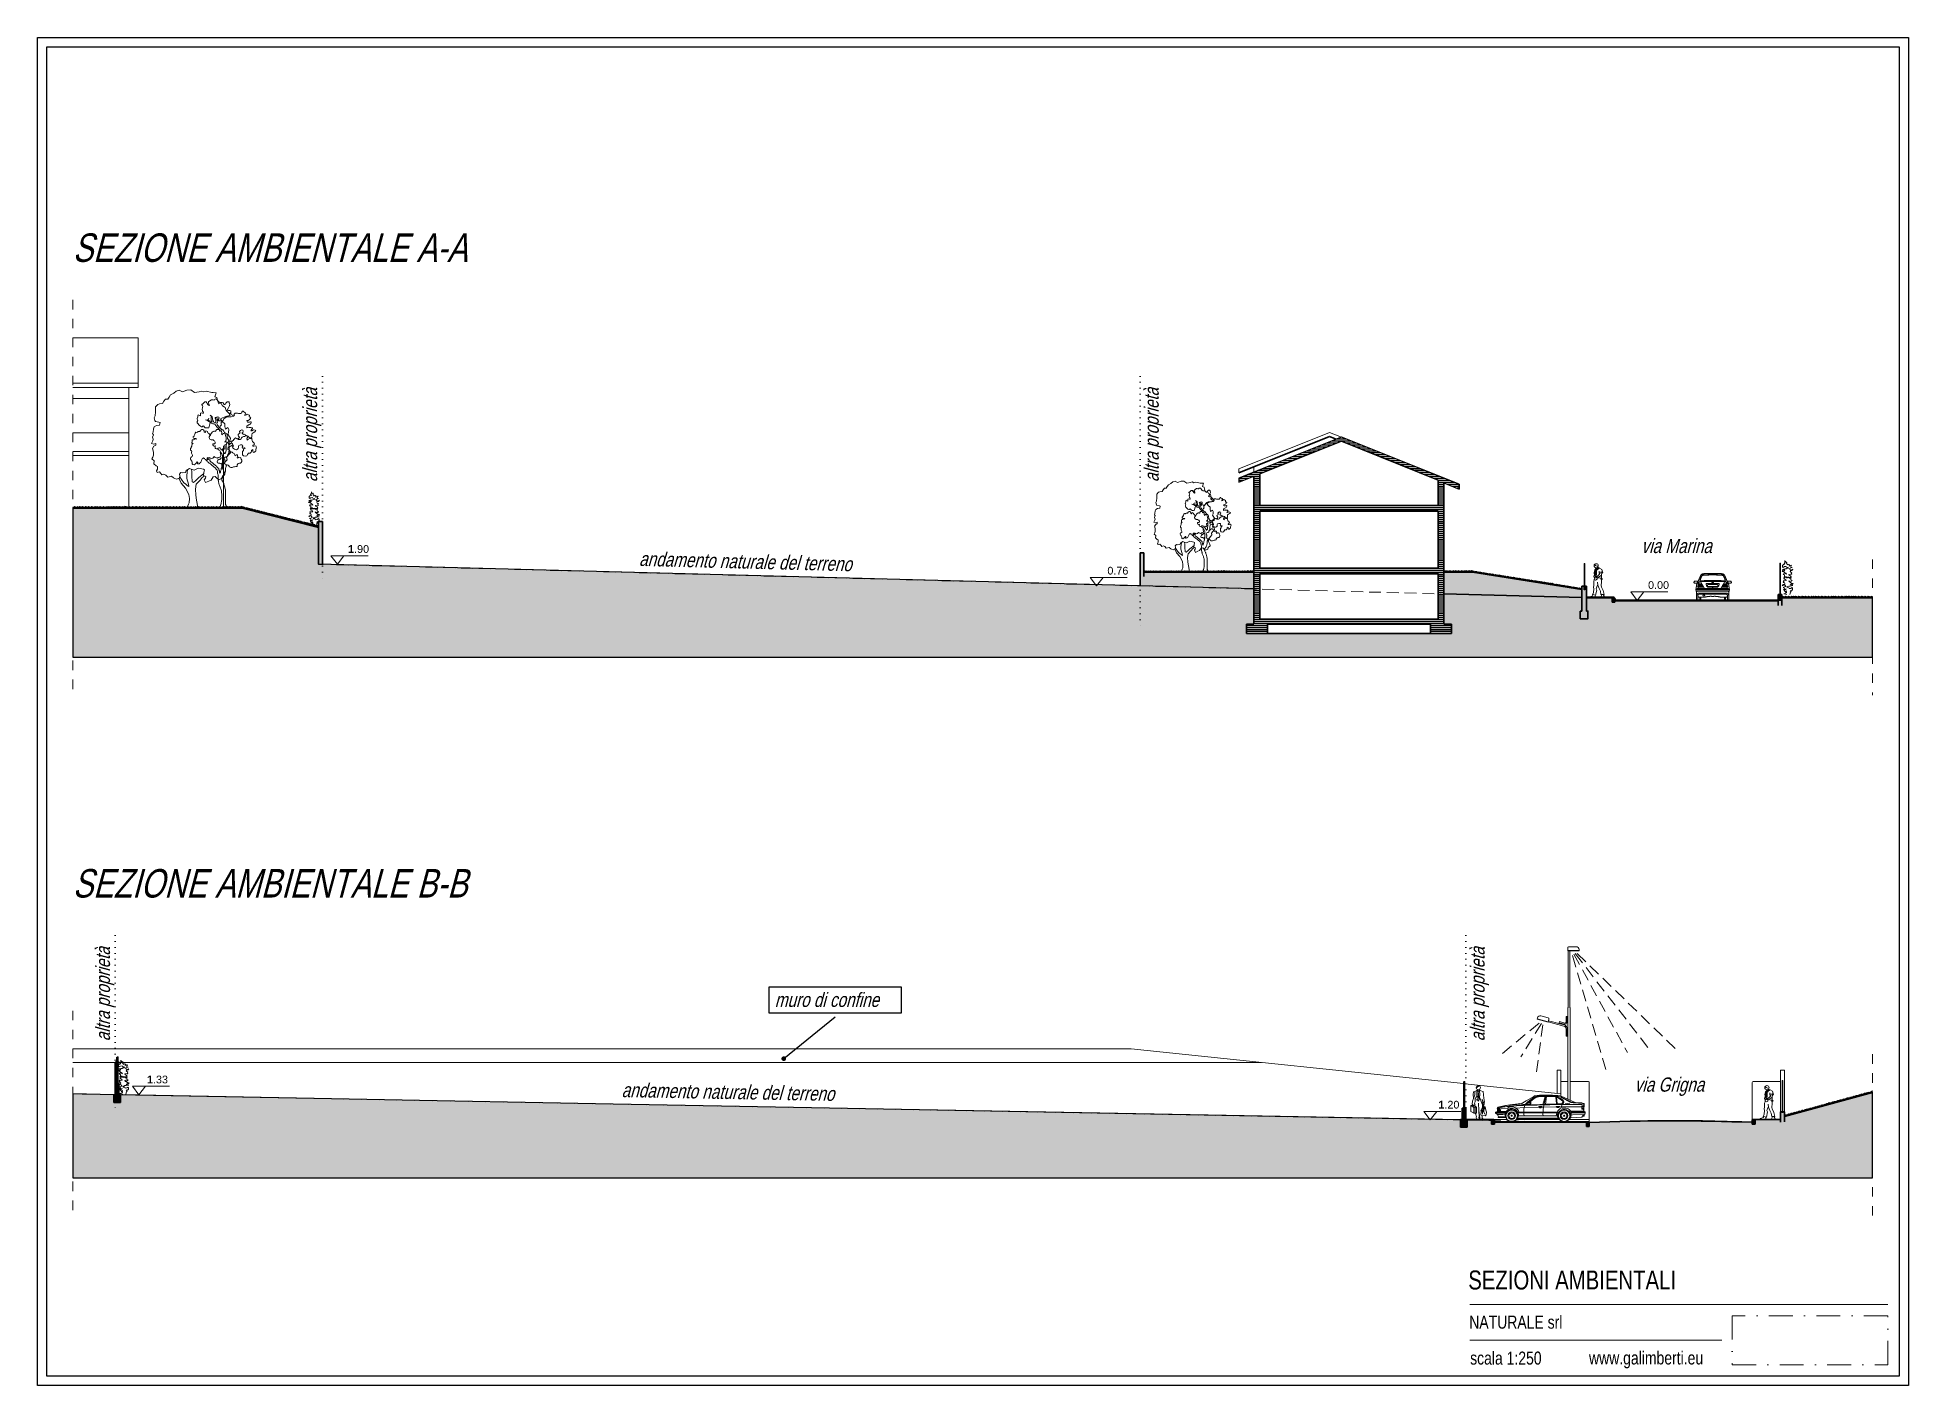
# Model space of a CAD drawing. Extents: x 828590 to 927090, y -1046596 to -975596.
import ezdxf

# ---------------------------------------------------------------- set-up
doc = ezdxf.new("R2010")
doc.units = 0
doc.header["$LTSCALE"] = 250
for name, pattern in [('CADWORK_13', [4, 2, -2]), ('DASHDOT', [10, 5, -2.5, 0, -2.5]), ('DASHEDX2', [3.75, 2.5, -1.25]), ('DOT2', [1.25, 0, -1.25])]:
    doc.linetypes.add(name, pattern=pattern)
doc.layers.get('0').update_dxf_attribs({"linetype": 'CONTINUOUS'})
for name, color, linetype, lineweight in [('ACQUE', 7, 'CONTINUOUS', 18), ('alberi', 106, 'CONTINUOUS', 15), ('Arredi', 7, 'CONTINUOUS', 15), ('erba', 106, 'CONTINUOUS', 20), ('linea di terra', 7, 'CONTINUOUS', 40), ('linee di prospetto', 7, 'CONTINUOUS', 18), ('linee prospetto', 7, 'CONTINUOUS', 15), ('MURI', 7, 'CONTINUOUS', 30), ('MURI SEZIONATI', 7, 'CONTINUOUS', 30), ('planim. x cartiglio', 7, 'CONTINUOUS', 20), ('prefabbricati sezione', 7, 'CONTINUOUS', 30), ('retini', 251, 'CONTINUOUS', 15), ('S-CARRABILI', 7, 'DASHEDX2', 15), ('SCRITTE', 7, 'CONTINUOUS', 30), ('T1004', 7, 'CONTINUOUS', 20)]:
    doc.layers.add(name, color=color, linetype=linetype, lineweight=lineweight)
for name, color, linetype in [('Cartiglio', 7, 'CONTINUOUS'), ('Immagini elementi utilizzati', 7, 'CONTINUOUS'), ('Planimetria', 7, 'CONTINUOUS')]:
    doc.layers.add(name, color=color, linetype=linetype)
doc.styles.add('CADWORK6', font='UNIVERS')
doc.styles.get("Standard").update_dxf_attribs({"font": 'MONOTXT'})

msp = doc.modelspace()

# ---------------------------------------------------------------- texts
at = {"layer": 'Cartiglio', "color": 0, "attachment_point": 1, "style": 'CADWORK6'}
for s, insert, char_height, width in [('\\fUNIVERS|b0|i0|c0|p18;\\H1000;\\W0.80000001;\\C7;SEZIONI AMBIENTALI', (903912, -1040535), 1000, 19409.96), ('\\fUNIVERS|b0|i0|c0|p18;\\H687.5;\\W0.80000001;\\C7;NATURALE srl', (903962, -1042911), 660, 7110.8), ('\\fUNIVERS|b0|i0|c0|p18;\\H687.5;\\W0.80000001;\\C7;scala 1:250', (904010, -1044804), 660, 5420.5), ('\\fUNIVERS|b0|i0|c0|p18;\\H687.5;\\W0.80000001;\\C7;www.galimberti.eu', (910267, -1044795), 660, 6997.3)]:
    msp.add_mtext(s, dxfattribs=dict(at, insert=insert, char_height=char_height, width=width))
at = {"layer": 'Immagini elementi utilizzati', "color": 7, "lineweight": 18, "style": 'CADWORK6', "oblique": 15, "width": 0.8}
msp.add_text('muro di confine', height=750, dxfattribs=at).set_placement((867404, -1026656))
at = {"layer": 'SCRITTE', "color": 7, "lineweight": 18, "style": 'CADWORK6', "oblique": 15, "width": 0.8}
for s, height, p in [('SEZIONE AMBIENTALE A-A', 1500, (830449, -987417)), ('via Marina', 750, (913029, -1002753)), ('SEZIONE AMBIENTALE B-B', 1500, (830449, -1020894)), ('via Grigna', 750, (912672, -1031118))]:
    msp.add_text(s, height=height, dxfattribs=at).set_placement(p)
for s, rotation, p in [('altra proprietà', 90, (843315, -999009)), ('altra proprietà', 90, (887616, -999009)), ('andamento naturale del terreno', 358.54621, (860258, -1003428)), ('altra proprietà', 90, (832411, -1028457)), ('altra proprietà', 90, (904773, -1028457)), ('andamento naturale del terreno', 358.94349, (859339, -1031401))]:
    msp.add_text(s, height=750, rotation=rotation, dxfattribs=at).set_placement(p)
at = {"layer": 'SCRITTE', "color": 0, "char_height": 400, "width": 39994, "attachment_point": 1}
for s, insert in [('\\fArial|b1|i0|c0|p18;\\H406.25;\\W1;\\C0;1\\fArial|b0|i0|c0|p18;.90', (844944, -1002334)), ('\\fArial|b0|i0|c0|p18;\\H406.25;\\W1;\\C0;0.76', (884914, -1003477)), ('\\fArial|b0|i0|c0|p18;\\H406.25;\\W1;\\C0;0.00', (913376, -1004234)), ('\\fArial|b1|i0|c0|p18;\\H406.25;\\W1;\\C0;1\\fArial|b0|i0|c0|p18;.33', (834358, -1030275)), ('\\fArial|b1|i0|c0|p18;\\H406.25;\\W1;\\C0;1\\fArial|b0|i0|c0|p18;.20', (902340, -1031598))]:
    msp.add_mtext(s, dxfattribs=dict(at, insert=insert))

# ---------------------------------------------------------------- blocks, each defined once
blk = doc.blocks.new('*X45')
at = {"layer": 'MURI', "color": 9, "linetype": 'Continuous', "lineweight": -2}
for p, q in [((897495, -996757), (896968, -996757)), ((897237, -996654), (897226, -996654)), ((894921, -997791), (894383, -997791)), ((895180, -997688), (894641, -997688)), ((895438, -997585), (894900, -997585)), ((895697, -997481), (895158, -997481)), ((895955, -997378), (895417, -997378)), ((896214, -997274), (895675, -997274)), ((896472, -997171), (895934, -997171)), ((896731, -997068), (896192, -997068)), ((896989, -996964), (896451, -996964)), ((897754, -996861), (896709, -996861)), ((898012, -996964), (897474, -996964)), ((898271, -997068), (897732, -997068)), ((898529, -997171), (897991, -997171)), ((898788, -997274), (898249, -997274)), ((899046, -997378), (898508, -997378)), ((899305, -997481), (898766, -997481)), ((899563, -997585), (899025, -997585)), ((899822, -997688), (899283, -997688)), ((900080, -997791), (899542, -997791)), ((892595, -998722), (892056, -998722)), ((892932, -998619), (892315, -998619)), ((893112, -998515), (892573, -998515)), ((892932, -998722), (892632, -998722)), ((893370, -998412), (892832, -998412)), ((893629, -998308), (893090, -998308)), ((893887, -998205), (893349, -998205)), ((894146, -998102), (893607, -998102)), ((894404, -997998), (893866, -997998)), ((894663, -997895), (894124, -997895)), ((900339, -997895), (899800, -997895)), ((900597, -997998), (900059, -997998)), ((900856, -998102), (900317, -998102)), ((901114, -998205), (900576, -998205)), ((901373, -998308), (900834, -998308)), ((901631, -998412), (901093, -998412)), ((901890, -998515), (901351, -998515)), ((902148, -998619), (901610, -998619)), ((902407, -998722), (901868, -998722)), ((892336, -998825), (891832, -998825)), ((892078, -998929), (891832, -998929)), ((892932, -998825), (892632, -998825)), ((892932, -998929), (892632, -998929)), ((892932, -999032), (892632, -999032)), ((892932, -999136), (892632, -999136)), ((892932, -999239), (892632, -999239)), ((892932, -999342), (892632, -999342)), ((892932, -999446), (892632, -999446)), ((892932, -999549), (892632, -999549)), ((892932, -999653), (892632, -999653)), ((892932, -999756), (892632, -999756)), ((902665, -998825), (902127, -998825)), ((902373, -998929), (902332, -998929)), ((902574, -999032), (902332, -999032)), ((902482, -999136), (902332, -999136)), ((902632, -999239), (902332, -999239)), ((902632, -999342), (902332, -999342)), ((902632, -999446), (902332, -999446)), ((902632, -999549), (902332, -999549)), ((902632, -999653), (902332, -999653)), ((902632, -999756), (902332, -999756)), ((902924, -998929), (902373, -998929)), ((902632, -999136), (902482, -999136)), ((903182, -999032), (902574, -999032)), ((903432, -999136), (902816, -999136)), ((903432, -999239), (903075, -999239)), ((903432, -999342), (903333, -999342)), ((892932, -999859), (892632, -999859)), ((892932, -999963), (892632, -999963)), ((892932, -1000066), (892632, -1000066)), ((892932, -1000169), (892632, -1000169)), ((894693, -1000273), (892632, -1000273)), ((894016, -1000376), (892632, -1000376)), ((893338, -1000480), (892632, -1000480)), ((892932, -1000583), (892632, -1000583)), ((892932, -1000686), (892632, -1000686)), ((899754, -1000480), (893338, -1000480)), ((899964, -1000376), (894016, -1000376)), ((900174, -1000273), (894693, -1000273)), ((902632, -1000480), (899754, -1000480)), ((902632, -1000376), (899964, -1000376)), ((902632, -1000273), (900174, -1000273)), ((902632, -999859), (902332, -999859)), ((902632, -999963), (902332, -999963)), ((902632, -1000066), (902332, -1000066)), ((902632, -1000169), (902332, -1000169)), ((902632, -1000583), (902332, -1000583)), ((902632, -1000686), (902332, -1000686)), ((892932, -1000790), (892632, -1000790)), ((892932, -1000893), (892632, -1000893)), ((892932, -1000997), (892632, -1000997)), ((892932, -1001100), (892632, -1001100)), ((892932, -1001203), (892632, -1001203)), ((892932, -1001307), (892632, -1001307)), ((892932, -1001410), (892632, -1001410)), ((892932, -1001514), (892632, -1001514)), ((892932, -1001617), (892632, -1001617)), ((892932, -1001720), (892632, -1001720)), ((902632, -1000790), (902332, -1000790)), ((902632, -1000893), (902332, -1000893)), ((902632, -1000997), (902332, -1000997)), ((902632, -1001100), (902332, -1001100)), ((902632, -1001203), (902332, -1001203)), ((902632, -1001307), (902332, -1001307)), ((902632, -1001410), (902332, -1001410)), ((902632, -1001514), (902332, -1001514)), ((902632, -1001617), (902332, -1001617)), ((902632, -1001720), (902332, -1001720)), ((892932, -1001824), (892632, -1001824)), ((892932, -1001927), (892632, -1001927)), ((892932, -1002031), (892632, -1002031)), ((892932, -1002134), (892632, -1002134)), ((892932, -1002237), (892632, -1002237)), ((892932, -1002341), (892632, -1002341)), ((892932, -1002444), (892632, -1002444)), ((892932, -1002548), (892632, -1002548)), ((892932, -1002651), (892632, -1002651)), ((902632, -1001824), (902332, -1001824)), ((902632, -1001927), (902332, -1001927)), ((902632, -1002031), (902332, -1002031)), ((902632, -1002134), (902332, -1002134)), ((902632, -1002237), (902332, -1002237)), ((902632, -1002341), (902332, -1002341)), ((902632, -1002444), (902332, -1002444)), ((902632, -1002548), (902332, -1002548)), ((902632, -1002651), (902332, -1002651)), ((892932, -1002754), (892632, -1002754)), ((892932, -1002858), (892632, -1002858)), ((892932, -1002961), (892632, -1002961)), ((892932, -1003065), (892632, -1003065)), ((892932, -1003168), (892632, -1003168)), ((892932, -1003271), (892632, -1003271)), ((892932, -1003375), (892632, -1003375)), ((892932, -1003478), (892632, -1003478)), ((893459, -1003582), (892632, -1003582)), ((893249, -1003685), (892632, -1003685)), ((902632, -1003685), (893249, -1003685)), ((902632, -1003582), (893459, -1003582)), ((902632, -1002754), (902332, -1002754)), ((902632, -1002858), (902332, -1002858)), ((902632, -1002961), (902332, -1002961)), ((902632, -1003065), (902332, -1003065)), ((902632, -1003168), (902332, -1003168)), ((902632, -1003271), (902332, -1003271)), ((902632, -1003375), (902332, -1003375)), ((902632, -1003478), (902332, -1003478)), ((893040, -1003788), (892632, -1003788)), ((892932, -1003892), (892632, -1003892)), ((892932, -1003995), (892632, -1003995)), ((892932, -1004099), (892632, -1004099)), ((892932, -1004202), (892632, -1004202)), ((892932, -1004305), (892632, -1004305)), ((892932, -1004409), (892632, -1004409)), ((892932, -1004512), (892632, -1004512)), ((892932, -1004616), (892632, -1004616)), ((902632, -1003788), (893040, -1003788)), ((902632, -1003892), (902332, -1003892)), ((902632, -1003995), (902332, -1003995)), ((902632, -1004099), (902332, -1004099)), ((902632, -1004202), (902332, -1004202)), ((902632, -1004305), (902332, -1004305)), ((902632, -1004409), (902332, -1004409)), ((902632, -1004512), (902332, -1004512)), ((902632, -1004616), (902332, -1004616)), ((892932, -1004719), (892632, -1004719)), ((892932, -1004822), (892632, -1004822)), ((892932, -1004926), (892632, -1004926)), ((892932, -1005029), (892632, -1005029)), ((892932, -1005133), (892632, -1005133)), ((892932, -1005236), (892632, -1005236)), ((892932, -1005339), (892632, -1005339)), ((892932, -1005443), (892632, -1005443)), ((892932, -1005546), (892632, -1005546)), ((892932, -1005650), (892632, -1005650)), ((902632, -1004719), (902332, -1004719)), ((902632, -1004822), (902332, -1004822)), ((902632, -1004926), (902332, -1004926)), ((902632, -1005029), (902332, -1005029)), ((902632, -1005133), (902332, -1005133)), ((902632, -1005236), (902332, -1005236)), ((902632, -1005339), (902332, -1005339)), ((902632, -1005443), (902332, -1005443)), ((902632, -1005546), (902332, -1005546)), ((902632, -1005650), (902332, -1005650)), ((893342, -1006580), (892242, -1006580)), ((892932, -1005753), (892632, -1005753)), ((892932, -1005856), (892632, -1005856)), ((892932, -1005960), (892632, -1005960)), ((892932, -1006063), (892632, -1006063)), ((892932, -1006167), (892632, -1006167)), ((902632, -1006270), (892632, -1006270)), ((902632, -1006373), (892632, -1006373)), ((902632, -1006477), (892632, -1006477)), ((903021, -1006580), (901921, -1006580)), ((902632, -1005753), (902332, -1005753)), ((902632, -1005856), (902332, -1005856)), ((902632, -1005960), (902332, -1005960)), ((902632, -1006063), (902332, -1006063)), ((902632, -1006167), (902332, -1006167)), ((893342, -1006684), (892242, -1006684)), ((893342, -1006787), (892242, -1006787)), ((893342, -1006890), (892242, -1006890)), ((903021, -1006684), (901921, -1006684)), ((903021, -1006787), (901921, -1006787)), ((903021, -1006890), (901921, -1006890))]:
    blk.add_line(p, q, dxfattribs=at)
blk = doc.blocks.new('CDWK_EXTR_4')
at = {"lineweight": -2}
h = blk.add_hatch(color=0, dxfattribs=at)
edge = h.paths.add_edge_path()
edge.add_arc((0, 0), 0.5, 0, 360)
blk = doc.blocks.new('A$C7C951C90_1')
at = {"linetype": 'Continuous'}
for p, q in [((-570, 0), (-570, 70)), ((30, 20), (-570, 20)), ((30, 0), (-570, 0)), ((-20, 220), (-420, 220)), ((30, 0), (30, 170))]:
    blk.add_line(p, q, dxfattribs=at)
for centre, radius, start, end in [((-420, 70), 150, 90, 180), ((-20, 170), 50, 0, 90)]:
    blk.add_arc(centre, radius, start, end, dxfattribs=at)
blk = doc.blocks.new('SIEPE_1')
at = {"linetype": 'ByBlock'}
for points in [[(-202, 1983), (-212, 1864), (-252, 1819), (-212, 1773), (-298, 1755), (-345, 1710), (-349, 1637), (-312, 1593), (-245, 1638), (-145, 1649), (-131, 1596), (-36, 1584), (-18, 1537), (-84, 1532), (-147, 1503), (-218, 1501), (-301, 1490), (-365, 1484), (-293, 1462), (-226, 1441), (-273, 1395), (-342, 1413), (-391, 1361), (-312, 1356), (-246, 1294), (-170, 1260), (-152, 1195), (-216, 1230), (-296, 1229), (-339, 1178), (-268, 1153), (-267, 1096), (-271, 1049), (-306, 1002), (-236, 1045), (-171, 1053), (-152, 1009), (-90, 1020), (-21, 1008), (49, 1001), (125, 1041), (89, 1086), (17, 1113), (-5, 1175), (93, 1181), (169, 1174), (147, 1240), (175, 1284), (110, 1300), (85, 1344), (114, 1391), (197, 1399), (245, 1468), (174, 1438), (106, 1397), (73, 1458), (41, 1520), (121, 1541), (200, 1564), (127, 1584), (126, 1633), (178, 1701), (114, 1691), (30, 1654), (64, 1709), (14, 1754), (-66, 1726), (-42, 1779), (-106, 1774), (-109, 1829), (-93, 1896), (-156, 1883), (-168, 1943)], [(0, 0), (35, 134), (75, 179), (35, 225), (120, 243), (168, 288), (172, 361), (135, 405), (67, 360), (-32, 349), (-47, 402), (-141, 414), (-160, 461), (-94, 466), (-30, 495), (41, 497), (124, 508), (187, 514), (115, 536), (48, 557), (96, 603), (164, 585), (214, 637), (135, 642), (69, 704), (-7, 739), (-25, 803), (39, 769), (119, 769), (162, 820), (90, 845), (90, 902), (94, 949), (128, 997), (59, 953), (-6, 946), (-25, 989), (-88, 979), (-156, 991), (-227, 997), (-302, 957), (-266, 912), (-194, 886), (-173, 823), (-270, 817), (-347, 824), (-324, 758), (-353, 714), (-288, 698), (-263, 654), (-292, 607), (-374, 599), (-422, 530), (-352, 560), (-283, 601), (-251, 540), (-218, 478), (-299, 457), (-378, 434), (-305, 414), (-304, 365), (-355, 297), (-292, 307), (-208, 344), (-321, 246), (-271, 201), (-191, 228), (-259, 162), (-194, 166), (-191, 111), (-341, 59), (-246, 33), (-173, 11)]]:
    blk.add_lwpolyline(points, dxfattribs=at)
blk = doc.blocks.new('T34_1')
for p, q in [((-2018, 9793), (-1764, 9812)), ((-1899, 9446), (-2018, 9793)), ((-1764, 9812), (-1631, 9813)), ((-1631, 9813), (-1145, 9916)), ((-1145, 9916), (-951, 9857)), ((-951, 9857), (-759, 9936)), ((-759, 9936), (-548, 9882)), ((-548, 9882), (-161, 9808)), ((-161, 9808), (169, 10043)), ((169, 10043), (495, 10023)), ((495, 10023), (884, 9871)), ((884, 9871), (1159, 10012)), ((1159, 10012), (1408, 9936)), ((1408, 9936), (1625, 9761)), ((1625, 9761), (1897, 9608)), ((-3087, 8022), (-2857, 8256)), ((-2857, 8256), (-2798, 8527)), ((-2798, 8527), (-2705, 8589)), ((-2705, 8589), (-2567, 8667)), ((-2567, 8667), (-2453, 8878)), ((-2453, 8878), (-2242, 8841)), ((-2242, 8841), (-2129, 9135)), ((-2129, 9135), (-2070, 9367)), ((-2070, 9367), (-1899, 9446)), ((1897, 9608), (2031, 9416)), ((2031, 9416), (2149, 9246)), ((2149, 9246), (2326, 9247)), ((2326, 9247), (2482, 9055)), ((2482, 9055), (2599, 8862)), ((2599, 8862), (2848, 8842)), ((2848, 8842), (3004, 8788)), ((3004, 8788), (3182, 8574)), ((3182, 8574), (3183, 8496)), ((3183, 8496), (3185, 8148)), ((3185, 8148), (3227, 7800)), ((-3202, 7827), (-3087, 8022)), ((-2930, 7774), (-3202, 7827)), ((-3093, 6629), (-3017, 6806)), ((-3074, 6380), (-3093, 6629)), ((-3017, 6806), (-2806, 6653)), ((-2698, 7699), (-2930, 7774)), ((-2806, 6653), (-2747, 6886)), ((-2749, 7134), (-2518, 7313)), ((-2747, 6886), (-2749, 7134)), ((-2559, 7639), (-2698, 7699)), ((-2387, 7546), (-2559, 7639)), ((-2518, 7313), (-2387, 7546)), ((2899, 7256), (2806, 7239)), ((2806, 7239), (2863, 7007)), ((2863, 7007), (3117, 6987)), ((3208, 7319), (2899, 7256)), ((3117, 6987), (3311, 6872)), ((3247, 7397), (3208, 7319)), ((3227, 7800), (3322, 7630)), ((3322, 7630), (3247, 7397)), ((3311, 6872), (3368, 6701)), ((3368, 6701), (3409, 6409)), ((-3254, 4638), (-3195, 4832)), ((-3242, 5892), (-3165, 5993)), ((-3185, 5644), (-3242, 5892)), ((-3195, 4832), (-3024, 4910)), ((-2990, 5546), (-3185, 5644)), ((-3165, 5993), (-3012, 6226)), ((-3142, 5180), (-3067, 5413)), ((-3042, 5104), (-3142, 5180)), ((-3012, 6226), (-3074, 6380)), ((-3067, 5413), (-2990, 5546)), ((-3024, 4910), (-3042, 5104)), ((3168, 5440), (3169, 5285)), ((3340, 5386), (3168, 5440)), ((3169, 5285), (3325, 5192)), ((3325, 5192), (3459, 5000)), ((3533, 5443), (3340, 5386)), ((3421, 4922), (3367, 4667)), ((3449, 6277), (3372, 6176)), ((3372, 6176), (3451, 5984)), ((3451, 5984), (3397, 5790)), ((3397, 5790), (3437, 5657)), ((3409, 6409), (3449, 6277)), ((3459, 5000), (3421, 4922)), ((3437, 5657), (3533, 5443)), ((-3037, 4424), (-3254, 4638)), ((-2903, 4231), (-3037, 4424)), ((-2957, 4038), (-2903, 4231)), ((-2823, 3884), (-2957, 4038)), ((-2667, 3714), (-2823, 3884)), ((-2700, 3011), (-2564, 3305)), ((-2565, 3499), (-2667, 3714)), ((-2564, 3305), (-2565, 3499)), ((-938, 3219), (-999, 3180)), ((-651, 3298), (-938, 3219)), ((-475, 3322), (-651, 3298)), ((-125, 3131), (-475, 3322)), ((145, 3227), (-125, 3131)), ((277, 3289), (145, 3227)), ((550, 3114), (277, 3289)), ((3144, 3521), (3029, 3465)), ((3029, 3465), (3030, 3233)), ((3030, 3233), (3109, 3079)), ((3336, 3683), (3144, 3521)), ((3504, 4110), (3296, 3954)), ((3296, 3954), (3336, 3683)), ((3367, 4667), (3369, 4435)), ((3369, 4435), (3426, 4264)), ((3426, 4264), (3504, 4110)), ((-2753, 2801), (-2700, 3011)), ((-2542, 2626), (-2753, 2801)), ((-2480, 2433), (-2542, 2626)), ((-2230, 2319), (-2480, 2433)), ((-2054, 2475), (-2230, 2319)), ((-1939, 2592), (-2054, 2475)), ((-1745, 2555), (-1939, 2592)), ((-1572, 2269), (-1745, 2555)), ((-1395, 2209), (-1572, 2269)), ((-1106, 2079), (-1395, 2209)), ((-934, 2677), (-1127, 2598)), ((-1127, 2598), (-1087, 2444)), ((-992, 2312), (-1106, 2079)), ((-1087, 2444), (-992, 2312)), ((-999, 3180), (-958, 2931)), ((-994, 2638), (-816, 2507)), ((-958, 2931), (-934, 2677)), ((-490, 2487), (-957, 2854)), ((-816, 2507), (-643, 2292)), ((-643, 2292), (-292, 1930)), ((-256, 2257), (-490, 2487)), ((-292, 1930), (-228, 1505)), ((-61, 2087), (-256, 2257)), ((38, 2126), (-61, 2087)), ((89, 2646), (38, 2126)), ((107, 3188), (69, 3033)), ((69, 3033), (89, 2646)), ((328, 1742), (365, 1952)), ((444, 1798), (328, 1742)), ((365, 1952), (516, 2418)), ((619, 1954), (444, 1798)), ((514, 2688), (455, 3191)), ((516, 2418), (514, 2688)), ((628, 2944), (550, 3114)), ((773, 2055), (619, 1954)), ((622, 1606), (984, 2034)), ((844, 2923), (628, 2944)), ((965, 2327), (773, 2055)), ((1015, 2947), (844, 2923)), ((1096, 2560), (965, 2327)), ((984, 2034), (1179, 2445)), ((1138, 2809), (1015, 2947)), ((1095, 2654), (1138, 2809)), ((1141, 2461), (1095, 2654)), ((1390, 2369), (1141, 2461)), ((1544, 2426), (1390, 2369)), ((1643, 2487), (1544, 2426)), ((1814, 2621), (1643, 2487)), ((2146, 2546), (1814, 2621)), ((2316, 2725), (2146, 2546)), ((2470, 2803), (2316, 2725)), ((2647, 2727), (2470, 2803)), ((2724, 2844), (2647, 2727)), ((2855, 3000), (2724, 2844)), ((3049, 2940), (2855, 3000)), ((3109, 3079), (3049, 2940)), ((-320, 576), (-448, -44)), ((-263, 1002), (-320, 576)), ((-228, 1505), (-263, 1002)), ((281, 697), (333, 1062)), ((300, 349), (281, 697)), ((362, 211), (300, 349)), ((333, 1062), (622, 1606)), ((497, -98), (362, 211))]:
    blk.add_line(p, q)
blk = doc.blocks.new('A$C0ECF0A79_1')
at = {"color": 92}
for p, q in [((0, 0), (23, 55)), ((15, 3), (37, 50)), ((31, 1), (50, 24)), ((74, 62), (119, 10)), ((104, 5), (79, 27)), ((143, -1), (88, 65)), ((152, 0), (135, 66)), ((160, 4), (160, 51)), ((167, 0), (190, 55)), ((182, 3), (204, 50)), ((198, 1), (217, 24)), ((238, 62), (283, 10)), ((268, 5), (244, 27)), ((307, -1), (252, 65)), ((316, 0), (299, 66)), ((324, 4), (324, 51)), ((331, 0), (355, 55)), ((346, 3), (369, 50)), ((363, 1), (381, 24)), ((405, 62), (450, 10)), ((435, 5), (411, 27)), ((489, 62), (534, 10)), ((519, 5), (495, 27)), ((558, -1), (503, 65)), ((567, 0), (550, 66)), ((575, 4), (575, 51)), ((582, 0), (606, 55)), ((597, 3), (620, 50)), ((614, 1), (633, 24)), ((653, 62), (698, 10)), ((683, 5), (659, 27)), ((722, -1), (667, 65)), ((732, 0), (714, 66)), ((739, 4), (739, 51)), ((747, 0), (770, 55)), ((761, 3), (784, 50)), ((778, 1), (797, 24)), ((820, 62), (865, 10)), ((850, 5), (826, 27)), ((889, -1), (834, 65)), ((899, 0), (882, 66)), ((906, 4), (906, 51)), ((914, 0), (937, 55)), ((928, 3), (951, 50)), ((945, 1), (964, 24)), ((975, 62), (1020, 10)), ((1005, 5), (981, 27)), ((1044, -1), (989, 65)), ((1053, 0), (1036, 66)), ((1061, 4), (1061, 51)), ((1068, 0), (1092, 55)), ((1083, 3), (1106, 50)), ((1100, 1), (1119, 24)), ((1142, 62), (1187, 10)), ((1172, 5), (1148, 27)), ((1211, -1), (1156, 65)), ((1221, 0), (1203, 66)), ((1228, 4), (1228, 51)), ((1236, 0), (1259, 55)), ((1250, 3), (1273, 50)), ((1267, 1), (1286, 24)), ((1306, 62), (1351, 10)), ((1336, 5), (1312, 27)), ((1375, -1), (1320, 65)), ((1385, 0), (1368, 66)), ((1392, 4), (1392, 51)), ((1414, 62), (1459, 10)), ((1444, 5), (1420, 27)), ((1483, -1), (1428, 65)), ((1493, 0), (1476, 66)), ((1500, 4), (1500, 51)), ((1508, 0), (1531, 55)), ((1522, 3), (1545, 50)), ((1539, 1), (1558, 24)), ((1581, 62), (1627, 10)), ((1612, 5), (1587, 27)), ((1650, -1), (1596, 65)), ((1660, 0), (1643, 66)), ((1668, 4), (1668, 51)), ((1675, 0), (1698, 55)), ((1690, 3), (1712, 50)), ((1706, 1), (1725, 24)), ((1746, 62), (1791, 10)), ((1776, 5), (1751, 27)), ((1815, -1), (1760, 65)), ((1824, 0), (1807, 66)), ((1832, 4), (1832, 51)), ((1839, 0), (1862, 55)), ((1854, 3), (1876, 50)), ((1870, 1), (1889, 24)), ((1913, 66), (1958, 14)), ((1943, 5), (1919, 27)), ((1969, 9), (1969, 55)), ((1991, 66), (2036, 14)), ((2021, 9), (1997, 32)), ((2060, 3), (2005, 70)), ((2069, 4), (2052, 70)), ((2077, 9), (2077, 55)), ((2084, 4), (2108, 60)), ((2099, 7), (2122, 54)), ((2116, 5), (2134, 28)), ((2158, 66), (2203, 14)), ((2188, 9), (2164, 32)), ((2227, 3), (2172, 70)), ((2237, 4), (2219, 70)), ((2241, 5), (2260, 28)), ((2244, 9), (2244, 55)), ((2252, 4), (2275, 60)), ((2266, 7), (2289, 54)), ((2280, 66), (2325, 14)), ((2283, 5), (2302, 28)), ((2310, 9), (2286, 32)), ((2349, 3), (2294, 70)), ((2322, 66), (2367, 14)), ((2352, 9), (2328, 32)), ((2391, 3), (2336, 70)), ((2374, 4), (2397, 60)), ((2388, 7), (2411, 54)), ((2405, 5), (2424, 28)), ((2416, 4), (2439, 60)), ((2430, 7), (2453, 54)), ((2438, 67), (2484, 15)), ((2468, 10), (2444, 33)), ((2447, 5), (2466, 28)), ((2507, 4), (2453, 71)), ((2517, 6), (2500, 72)), ((2524, 10), (2524, 56)), ((2532, 6), (2555, 61)), ((2547, 8), (2569, 56)), ((2563, 6), (2582, 29)), ((2593, 67), (2638, 15)), ((2623, 10), (2599, 33)), ((2662, 4), (2607, 71)), ((2672, 6), (2654, 72)), ((2679, 10), (2679, 56)), ((2687, 6), (2710, 61)), ((2701, 8), (2724, 56)), ((2718, 6), (2737, 29)), ((2760, 67), (2805, 15)), ((2790, 10), (2766, 33)), ((2829, 4), (2774, 71)), ((2839, 6), (2822, 72)), ((2846, 10), (2846, 56)), ((2854, 6), (2877, 61)), ((2868, 8), (2891, 56)), ((2885, 6), (2904, 29)), ((2908, 25), (2890, 53)), ((2892, 87), (2924, 26)), ((2944, 10), (2907, 87)), ((2946, 62), (2991, 10)), ((2976, 5), (2952, 27)), ((2954, 8), (2953, 77)), ((3015, -1), (2960, 65)), ((2962, 11), (2973, 56)), ((3025, 0), (3007, 66)), ((3032, 4), (3032, 51)), ((3040, 0), (3063, 55)), ((3054, 3), (3077, 50)), ((3071, 1), (3090, 24)), ((3113, 62), (3158, 10)), ((3143, 5), (3119, 27)), ((3182, -1), (3127, 65)), ((3192, 0), (3175, 66)), ((3199, 4), (3199, 51)), ((3207, 0), (3230, 55)), ((3221, 3), (3244, 50)), ((3238, 1), (3257, 24)), ((3277, 62), (3323, 10)), ((3307, 5), (3283, 27)), ((3346, -1), (3291, 65)), ((3356, 0), (3339, 66)), ((3363, 4), (3363, 51)), ((3371, 0), (3394, 55)), ((3386, 3), (3408, 50)), ((3402, 1), (3421, 24)), ((3445, 62), (3490, 10)), ((3475, 5), (3450, 27)), ((3502, 62), (3547, 10)), ((3532, 5), (3508, 27)), ((3571, -1), (3516, 65)), ((3580, 0), (3563, 66)), ((3588, 4), (3588, 51)), ((3595, 0), (3618, 55)), ((3610, 3), (3632, 50)), ((3627, 1), (3645, 24)), ((3666, 62), (3711, 10)), ((3696, 5), (3672, 27)), ((3735, -1), (3680, 65)), ((3744, 0), (3727, 66)), ((3752, 4), (3752, 51)), ((3759, 0), (3783, 55)), ((3774, 3), (3797, 50)), ((3791, 1), (3810, 24)), ((3833, 62), (3878, 10)), ((3863, 5), (3839, 27)), ((3902, -1), (3847, 65)), ((3912, 0), (3894, 66)), ((3919, 4), (3919, 51)), ((3927, 0), (3950, 55)), ((3941, 3), (3964, 50)), ((3958, 1), (3977, 24)), ((3988, 62), (4033, 10)), ((4018, 5), (3994, 27)), ((4057, -1), (4002, 65)), ((4066, 0), (4049, 66)), ((4074, 4), (4074, 51)), ((4081, 0), (4104, 55)), ((4096, 3), (4118, 50)), ((4113, 1), (4131, 24)), ((4155, 62), (4200, 10)), ((4185, 5), (4161, 27)), ((4224, -1), (4169, 65)), ((4234, 0), (4216, 66)), ((4241, 4), (4241, 51)), ((4249, 0), (4272, 55)), ((4263, 3), (4286, 50)), ((4280, 1), (4299, 24)), ((4319, 62), (4364, 10)), ((4349, 5), (4325, 27)), ((4388, -1), (4333, 65)), ((4398, 0), (4380, 66)), ((4405, 4), (4405, 51)), ((4427, 62), (4472, 10)), ((4457, 5), (4433, 27))]:
    blk.add_line(p, q, dxfattribs=at)
blk = doc.blocks.new('UOMO_1')
at = {"linetype": 'ByBlock'}
for p, q in [((20, 1350), (-60, 1100)), ((-60, 1100), (-30, 1010)), ((-20, 1450), (-50, 1290)), ((-50, 1290), (-10, 1270)), ((-40, 1270), (-30, 1210)), ((-30, 1010), (-40, 950)), ((-30, 1340), (10, 1320)), ((50, 1040), (-30, 1010)), ((60, 1520), (-20, 1450)), ((40, 1330), (-10, 1030)), ((90, 1480), (20, 1450)), ((20, 1450), (20, 1350)), ((80, 1460), (40, 1330)), ((70, 1300), (50, 1050)), ((80, 1070), (50, 1040)), ((60, 1540), (90, 1500)), ((60, 1460), (60, 1540)), ((90, 1500), (60, 1460)), ((80, 1460), (70, 1300)), ((240, 1230), (80, 1070)), ((90, 1500), (180, 1580)), ((110, 1440), (90, 1500)), ((130, 1480), (110, 1440)), ((110, 1010), (330, 1170)), ((110, 960), (110, 1010)), ((230, 1550), (130, 1480)), ((260, 1020), (150, 1040)), ((180, 1580), (230, 1550)), ((210, 1270), (210, 1390)), ((210, 1320), (330, 1350)), ((330, 1300), (210, 1270)), ((230, 1550), (360, 1480)), ((240, 1270), (240, 1230)), ((340, 1020), (260, 1020)), ((330, 890), (300, 1020)), ((330, 1170), (360, 1290)), ((330, 1150), (340, 1130)), ((390, 1290), (340, 1300)), ((340, 1210), (340, 1020)), ((340, 1010), (380, 980)), ((360, 1480), (400, 1300)), ((360, 1350), (380, 1350)), ((400, 1300), (390, 1290)), ((-220, 60), (-290, 40)), ((-290, 40), (-280, 0)), ((-280, 0), (0, 0)), ((-140, 90), (-220, 60)), ((-100, 150), (-140, 90)), ((-90, 270), (-130, 140)), ((-130, 140), (-100, 150)), ((-100, 150), (30, 120)), ((-60, 640), (-90, 550)), ((-90, 550), (-70, 460)), ((-70, 460), (-90, 270)), ((-40, 930), (-60, 860)), ((-60, 860), (-60, 640)), ((-40, 950), (30, 920)), ((0, 90), (30, 120)), ((0, 0), (0, 90)), ((30, 920), (110, 960)), ((30, 120), (90, 390)), ((60, 460), (110, 610)), ((90, 390), (60, 460)), ((110, 610), (150, 680)), ((120, 800), (140, 650)), ((140, 650), (210, 470)), ((210, 470), (280, 330)), ((280, 330), (310, 150)), ((340, 100), (280, 0)), ((280, 0), (450, 0)), ((310, 150), (480, 150)), ((370, 940), (320, 930)), ((320, 630), (330, 830)), ((340, 550), (320, 630)), ((330, 830), (330, 890)), ((420, 360), (340, 550)), ((340, 150), (340, 100)), ((380, 980), (370, 940)), ((480, 150), (420, 360)), ((450, 120), (430, 160)), ((490, 40), (450, 120)), ((450, 0), (490, 40))]:
    blk.add_line(p, q, dxfattribs=at)
blk.add_circle((60, 1670), 110, dxfattribs=at)
blk.add_arc((130, 1850), 200, 221, 279, dxfattribs=at)
blk = doc.blocks.new('A$C6626162D_1')
at = {"linetype": 'ByBlock'}
for p, q in [((-280, 1100), (-330, 960)), ((-280, 1450), (-290, 1310)), ((-290, 1310), (-280, 1100)), ((-200, 1480), (-280, 1450)), ((-210, 1300), (-280, 1100)), ((-200, 1480), (-210, 1300)), ((-80, 1550), (-200, 1480)), ((-190, 1100), (-100, 1220)), ((-180, 930), (-190, 1100)), ((-130, 1040), (-40, 1030)), ((-100, 1450), (-80, 1540)), ((-100, 1220), (-100, 1450)), ((-80, 1540), (-20, 1480)), ((-20, 1480), (-40, 1010)), ((-40, 1010), (-10, 960)), ((-20, 1480), (50, 1550)), ((30, 1050), (-20, 1480)), ((-10, 960), (30, 1050)), ((60, 1290), (40, 1170)), ((40, 1170), (200, 780)), ((50, 1550), (110, 1510)), ((50, 1540), (60, 1290)), ((110, 1510), (230, 1470)), ((220, 910), (190, 1080)), ((230, 1470), (270, 1120)), ((270, 1120), (310, 920)), ((-410, 730), (-410, 420)), ((-410, 730), (-260, 630)), ((-310, 730), (-410, 730)), ((-260, 330), (-410, 420)), ((-330, 960), (-350, 810)), ((-350, 810), (-310, 750)), ((-310, 750), (-190, 760)), ((-280, 730), (-270, 690)), ((-270, 690), (-200, 700)), ((-260, 630), (-110, 650)), ((-260, 630), (-260, 330)), ((-110, 340), (-260, 330)), ((-220, 870), (-180, 930)), ((-190, 760), (-220, 870)), ((-200, 700), (-200, 750)), ((-110, 650), (-200, 700)), ((-190, 650), (-190, 330)), ((-170, 320), (-120, 150)), ((-120, 150), (-140, 100)), ((-140, 100), (-110, 40)), ((-110, 40), (-120, 0)), ((-120, 0), (0, 0)), ((-110, 650), (-110, 340)), ((0, 480), (-10, 860)), ((20, 130), (0, 480)), ((0, 100), (20, 130)), ((20, 60), (0, 100)), ((0, 0), (20, 60)), ((10, 480), (60, 90)), ((60, 90), (40, 0)), ((40, 0), (250, 0)), ((110, 480), (210, 640)), ((130, 410), (110, 480)), ((110, 480), (180, 480)), ((110, 250), (130, 410)), ((140, 210), (110, 250)), ((350, 200), (140, 210)), ((280, 650), (180, 480)), ((180, 480), (200, 290)), ((190, 80), (190, 200)), ((250, 0), (190, 80)), ((200, 780), (210, 630)), ((200, 290), (220, 490)), ((260, 930), (210, 910)), ((210, 910), (220, 890)), ((260, 810), (210, 560)), ((210, 630), (260, 810)), ((210, 560), (230, 570)), ((220, 910), (240, 660)), ((220, 890), (290, 900)), ((220, 490), (280, 490)), ((230, 810), (260, 810)), ((230, 570), (250, 750)), ((290, 650), (230, 490)), ((240, 660), (350, 660)), ((310, 920), (260, 930)), ((260, 810), (260, 720)), ((290, 900), (280, 930)), ((280, 720), (280, 640)), ((280, 490), (350, 660)), ((280, 480), (280, 410)), ((280, 410), (330, 280)), ((350, 660), (380, 490)), ((390, 250), (350, 200)), ((380, 490), (410, 390)), ((410, 390), (390, 250))]:
    blk.add_line(p, q, dxfattribs=at)
blk.add_circle((-20, 1680), 110, dxfattribs=at)
for centre, radius, start, end in [((-270, 2030), 380, 289, 318), ((110, 830), 180, 322, 18)]:
    blk.add_arc(centre, radius, start, end, dxfattribs=at)
blk = doc.blocks.new('A$C046A0E91_1')
at = {"linetype": 'Continuous'}
for p, q in [((-150, -200), (-150, 50)), ((-50, 50), (-150, 50)), ((0, -200), (0, 0)), ((-150, -200), (0, -200))]:
    blk.add_line(p, q, dxfattribs=at)
blk.add_arc((-50, 0), 50, 0.00013, 90.00013, dxfattribs=at)
blk = doc.blocks.new('A$C26B45048_1')
at = {"linetype": 'Continuous'}
for p, q in [((-92, 2000), (-132, 1960)), ((-92, 600), (-92, 2000)), ((-87, 600), (-87, 2000)), ((-87, 2000), (-47, 2000)), ((-47, 2000), (-47, 600)), ((-132, 600), (-132, 1960)), ((-275, 0), (-275, -400)), ((-200, 0), (-275, 0)), ((-200, 600), (-200, 0)), ((75, 0), (0, 0)), ((75, -400), (75, 0)), ((-275, -400), (75, -400))]:
    blk.add_line(p, q, dxfattribs=at)
blk.add_lwpolyline([(0, 0), (0, 600), (-200, 600)], dxfattribs=at)

# ---------------------------------------------------------------- hatches: boundary and pattern name
at = {"layer": 'linee di prospetto', "linetype": 'Continuous'}
for color, points in [(36, [(830449, -1008242), (925190, -1008242), (925190, -1005090), (920424, -1005090), (920424, -1005242), (915178, -1005242), (911632, -1005242), (911632, -1005342), (911482, -1005342), (911482, -1005092), (910132, -1005092), (910132, -1005810), (910207, -1005810), (910207, -1006210), (909807, -1006210), (909807, -1005810), (909882, -1005810), (909882, -1005099), (902632, -1004907), (902632, -1006492), (903021, -1006492), (903021, -1006992), (892242, -1006992), (892242, -1006492), (892632, -1006492), (892632, -1004643), (843393, -1003342), (843393, -1001388), (839393, -1000362), (830449, -1000362)]), (9, [(920224, -1004942), (920424, -1004942), (920424, -1005242), (920224, -1005242)]), (36, [(830449, -1035661), (925190, -1035661), (925190, -1031143), (920556, -1032412), (920556, -1032176), (920356, -1032176), (920356, -1032576), (919006, -1032576), (919006, -1032826), (918856, -1032826), (918856, -1032730), (916250, -1032661), (913369, -1032661), (910284, -1032734), (910284, -1032954), (910134, -1032954), (910134, -1032734), (905284, -1032734), (905284, -1032834), (905134, -1032834), (905134, -1032637), (903859, -1032613), (903859, -1032984), (903509, -1032984), (903509, -1032607), (858896, -1031773), (832966, -1031282), (832966, -1031682), (832616, -1031682), (832616, -1031277), (830449, -1031236)])]:
    msp.add_hatch(color=color, dxfattribs=at).paths.add_polyline_path(points)
at = {"layer": 'MURI', "linetype": 'Continuous'}
for points in [[(843393, -1003342), (843596, -1003347), (843596, -1001084), (843393, -1001084), (843393, -1003342)], [(911632, -1005142, 0.414214), (911582, -1005092), (911482, -1005092), (911482, -1005342), (911632, -1005342)], [(832616, -1031682), (832966, -1031682), (832966, -1031282), (832891, -1031282), (832891, -1030682), (832691, -1030682), (832691, -1031282), (832616, -1031282)], [(903584, -1032584), (903509, -1032584), (903509, -1032984), (903859, -1032984), (903859, -1032584), (903784, -1032584), (903784, -1031984), (903584, -1031984), (903584, -1032584)], [(905284, -1032634, 0.414214), (905234, -1032584), (905134, -1032584), (905134, -1032834), (905284, -1032834)], [(910284, -1032754, 0.414214), (910234, -1032704), (910134, -1032704), (910134, -1032954), (910284, -1032954)], [(919006, -1032576), (918906, -1032576, 0.414214), (918856, -1032626), (918856, -1032826), (919006, -1032826)]]:
    msp.add_hatch(color=9, dxfattribs=at).paths.add_polyline_path(points)
at = {"layer": 'SCRITTE', "linetype": 'Continuous'}
for color, points in [(31, [(886632, -1004484), (886632, -1002742), (886832, -1002742), (886832, -1003742), (892632, -1003742), (892632, -1004643)]), (31, [(902632, -1004907), (909882, -1005099), (909882, -1004660), (904132, -1003742), (902632, -1003742)]), (9, [(909807, -1006210), (910207, -1006210), (910207, -1005810), (910132, -1005810), (910132, -1004492), (910047, -1004492), (910047, -1004692), (910007, -1004692), (910007, -1004492), (909882, -1004492), (909882, -1005810), (909807, -1005810)])]:
    msp.add_hatch(color=color, dxfattribs=at).paths.add_polyline_path(points)

# ---------------------------------------------------------------- linework, layer by layer
at = {"linetype": 'ByBlock'}
for p, q in [((906140, -1032704), (906254, -1032704)), ((908638, -1032526), (906507, -1032528)), ((908900, -1032704), (909015, -1032704))]:
    msp.add_line(p, q, dxfattribs=at)
msp.add_lwpolyline([(909015, -1032704), (909015, -1032704), (909015, -1032704)], dxfattribs=at)
at = {"layer": 'ACQUE', "linetype": 'Continuous'}
for p, q in [((838282, -996474), (838307, -996515)), ((890008, -1000743), (890028, -1000774))]:
    msp.add_line(p, q, dxfattribs=at)
at = {"layer": 'alberi', "linetype": 'ByBlock'}
for p, q in [((837546, -997809), (837526, -997781)), ((837569, -997764), (837560, -997727)), ((838294, -998131), (838316, -998144)), ((889460, -1001734), (889453, -1001706)), ((889442, -1001769), (889426, -1001748)), ((890017, -1002017), (890034, -1002027))]:
    msp.add_line(p, q, dxfattribs=at)
at = {"layer": 'alberi', "color": 92}
for p, q in [((830451, -1000367), (830474, -1000312)), ((830465, -1000364), (830488, -1000317)), ((830482, -1000367), (830501, -1000343)), ((830521, -1000305), (830566, -1000357)), ((830551, -1000362), (830527, -1000340)), ((830590, -1000368), (830535, -1000302)), ((830600, -1000367), (830582, -1000301)), ((830607, -1000363), (830607, -1000317)), ((830615, -1000367), (830638, -1000312)), ((830629, -1000364), (830652, -1000317)), ((830646, -1000367), (830665, -1000343)), ((830688, -1000305), (830734, -1000357)), ((830718, -1000362), (830694, -1000340)), ((830772, -1000305), (830817, -1000357)), ((830802, -1000362), (830778, -1000340)), ((830841, -1000368), (830786, -1000302)), ((830851, -1000367), (830834, -1000301)), ((830858, -1000363), (830858, -1000317)), ((830866, -1000367), (830889, -1000312)), ((830880, -1000364), (830903, -1000317)), ((830897, -1000367), (830916, -1000343)), ((830936, -1000305), (830982, -1000357)), ((830966, -1000362), (830942, -1000340)), ((831005, -1000368), (830950, -1000302)), ((831015, -1000367), (830998, -1000301)), ((831022, -1000363), (831022, -1000317)), ((831030, -1000367), (831053, -1000312)), ((831045, -1000364), (831067, -1000317)), ((831061, -1000367), (831080, -1000343)), ((831104, -1000305), (831149, -1000357)), ((831134, -1000362), (831109, -1000340)), ((831173, -1000368), (831118, -1000302)), ((831182, -1000367), (831165, -1000301)), ((831190, -1000363), (831190, -1000317)), ((831197, -1000367), (831220, -1000312)), ((831212, -1000364), (831234, -1000317)), ((831228, -1000367), (831247, -1000343)), ((831258, -1000305), (831303, -1000357)), ((831288, -1000362), (831264, -1000340)), ((831327, -1000368), (831272, -1000302)), ((831337, -1000367), (831320, -1000301)), ((831344, -1000363), (831344, -1000317)), ((831352, -1000367), (831375, -1000312)), ((831366, -1000364), (831389, -1000317)), ((831383, -1000367), (831402, -1000343)), ((831425, -1000305), (831471, -1000357)), ((831456, -1000362), (831431, -1000340)), ((831494, -1000368), (831440, -1000302)), ((831504, -1000367), (831487, -1000301)), ((831512, -1000363), (831512, -1000317)), ((831519, -1000367), (831542, -1000312)), ((831534, -1000364), (831556, -1000317)), ((831550, -1000367), (831569, -1000343)), ((831590, -1000305), (831635, -1000357)), ((831620, -1000362), (831595, -1000340)), ((831659, -1000368), (831604, -1000302)), ((831668, -1000367), (831651, -1000301)), ((831676, -1000363), (831676, -1000317)), ((831698, -1000305), (831743, -1000357)), ((831728, -1000362), (831704, -1000340)), ((831767, -1000368), (831712, -1000302)), ((831776, -1000367), (831759, -1000301)), ((831784, -1000363), (831784, -1000317)), ((831791, -1000367), (831814, -1000312)), ((831806, -1000364), (831828, -1000317)), ((831823, -1000367), (831841, -1000343)), ((831865, -1000305), (831910, -1000357)), ((831895, -1000362), (831871, -1000340)), ((831934, -1000368), (831879, -1000302)), ((831943, -1000367), (831926, -1000301)), ((831951, -1000363), (831951, -1000317)), ((831959, -1000367), (831982, -1000312)), ((831973, -1000364), (831996, -1000317)), ((831990, -1000367), (832009, -1000343)), ((832029, -1000305), (832074, -1000357)), ((832059, -1000362), (832035, -1000340)), ((832098, -1000368), (832043, -1000302)), ((832108, -1000367), (832090, -1000301)), ((832115, -1000363), (832115, -1000317)), ((832123, -1000367), (832146, -1000312)), ((832137, -1000364), (832160, -1000317)), ((832154, -1000367), (832173, -1000343)), ((832196, -1000301), (832241, -1000353)), ((832226, -1000362), (832202, -1000340)), ((832252, -1000359), (832252, -1000312)), ((832274, -1000301), (832319, -1000353)), ((832304, -1000358), (832280, -1000335)), ((832343, -1000364), (832288, -1000297)), ((832353, -1000363), (832335, -1000297)), ((832360, -1000359), (832360, -1000312)), ((832368, -1000363), (832391, -1000308)), ((832382, -1000360), (832405, -1000313)), ((832399, -1000362), (832418, -1000339)), ((832441, -1000301), (832487, -1000353)), ((832471, -1000358), (832447, -1000335)), ((832510, -1000364), (832456, -1000297)), ((832520, -1000363), (832503, -1000297)), ((832524, -1000362), (832543, -1000339)), ((832527, -1000359), (832527, -1000312)), ((832535, -1000363), (832558, -1000308)), ((832550, -1000360), (832572, -1000313)), ((832563, -1000301), (832609, -1000353)), ((832566, -1000362), (832585, -1000339)), ((832594, -1000358), (832569, -1000335)), ((832633, -1000364), (832578, -1000297)), ((832605, -1000301), (832651, -1000353)), ((832636, -1000358), (832611, -1000335)), ((832674, -1000364), (832620, -1000297)), ((832642, -1000363), (832625, -1000297)), ((832650, -1000359), (832650, -1000312)), ((832657, -1000363), (832680, -1000308)), ((832684, -1000363), (832667, -1000297)), ((832672, -1000360), (832694, -1000313)), ((832688, -1000362), (832707, -1000339)), ((832692, -1000359), (832692, -1000312)), ((832699, -1000363), (832722, -1000308)), ((832714, -1000360), (832736, -1000313)), ((832722, -1000300), (832767, -1000352)), ((832752, -1000357), (832728, -1000334)), ((832730, -1000362), (832749, -1000339)), ((832731, -1000301), (832776, -1000353)), ((832791, -1000363), (832736, -1000296)), ((832761, -1000358), (832737, -1000335)), ((832800, -1000362), (832783, -1000296)), ((832808, -1000357), (832808, -1000311)), ((832815, -1000362), (832839, -1000306)), ((832830, -1000359), (832853, -1000312)), ((832847, -1000361), (832865, -1000338)), ((832876, -1000300), (832922, -1000352)), ((832906, -1000357), (832882, -1000334)), ((832945, -1000363), (832891, -1000296)), ((832955, -1000362), (832938, -1000296)), ((832962, -1000357), (832962, -1000311)), ((832970, -1000362), (832993, -1000306)), ((832985, -1000359), (833007, -1000312)), ((833001, -1000361), (833020, -1000338)), ((833044, -1000300), (833089, -1000352)), ((833074, -1000357), (833050, -1000334)), ((833113, -1000363), (833058, -1000296)), ((833122, -1000362), (833105, -1000296)), ((833130, -1000357), (833130, -1000311)), ((833137, -1000362), (833160, -1000306)), ((833152, -1000359), (833174, -1000312)), ((833168, -1000361), (833187, -1000338)), ((833191, -1000342), (833173, -1000315)), ((833176, -1000280), (833207, -1000341)), ((833227, -1000358), (833190, -1000280)), ((833229, -1000305), (833275, -1000357)), ((833259, -1000362), (833235, -1000340)), ((833237, -1000359), (833236, -1000290)), ((833298, -1000368), (833244, -1000302)), ((833245, -1000356), (833257, -1000311)), ((833308, -1000367), (833291, -1000301)), ((833315, -1000363), (833315, -1000317)), ((833323, -1000367), (833346, -1000312)), ((833338, -1000364), (833360, -1000317)), ((833354, -1000367), (833373, -1000343)), ((833397, -1000305), (833442, -1000357)), ((833427, -1000362), (833402, -1000340)), ((833466, -1000368), (833411, -1000302)), ((833475, -1000367), (833458, -1000301)), ((833483, -1000363), (833483, -1000317)), ((833490, -1000367), (833513, -1000312)), ((833505, -1000364), (833527, -1000317)), ((833521, -1000367), (833540, -1000343)), ((833561, -1000305), (833606, -1000357)), ((833591, -1000362), (833567, -1000340)), ((833630, -1000368), (833575, -1000302)), ((833639, -1000367), (833622, -1000301)), ((833647, -1000363), (833647, -1000317)), ((833654, -1000367), (833678, -1000312)), ((833669, -1000364), (833692, -1000317)), ((833686, -1000367), (833704, -1000343)), ((833728, -1000305), (833773, -1000357)), ((833758, -1000362), (833734, -1000340)), ((833785, -1000305), (833830, -1000357)), ((833815, -1000362), (833791, -1000340)), ((833854, -1000368), (833799, -1000302)), ((833864, -1000367), (833846, -1000301)), ((833871, -1000363), (833871, -1000317)), ((833879, -1000367), (833902, -1000312)), ((833893, -1000364), (833916, -1000317)), ((833910, -1000367), (833929, -1000343)), ((833949, -1000305), (833994, -1000357)), ((833979, -1000362), (833955, -1000340)), ((834018, -1000368), (833963, -1000302)), ((834028, -1000367), (834011, -1000301)), ((834035, -1000363), (834035, -1000317)), ((834043, -1000367), (834066, -1000312)), ((834057, -1000364), (834080, -1000317)), ((834074, -1000367), (834093, -1000343)), ((834116, -1000305), (834162, -1000357)), ((834147, -1000362), (834122, -1000340)), ((834185, -1000368), (834131, -1000302)), ((834195, -1000367), (834178, -1000301)), ((834203, -1000363), (834203, -1000317)), ((834210, -1000367), (834233, -1000312)), ((834225, -1000364), (834247, -1000317)), ((834241, -1000367), (834260, -1000343)), ((834271, -1000305), (834316, -1000357)), ((834301, -1000362), (834277, -1000340)), ((834340, -1000368), (834285, -1000302)), ((834350, -1000367), (834332, -1000301)), ((834357, -1000363), (834357, -1000317)), ((834365, -1000367), (834388, -1000312)), ((834379, -1000364), (834402, -1000317)), ((834396, -1000367), (834415, -1000343)), ((834438, -1000305), (834484, -1000357)), ((834468, -1000362), (834444, -1000340)), ((834507, -1000368), (834452, -1000302)), ((834517, -1000367), (834500, -1000301)), ((834524, -1000363), (834524, -1000317)), ((834532, -1000367), (834555, -1000312)), ((834547, -1000364), (834569, -1000317)), ((834563, -1000367), (834582, -1000343)), ((834602, -1000305), (834648, -1000357)), ((834633, -1000362), (834608, -1000340)), ((834671, -1000368), (834617, -1000302)), ((834681, -1000367), (834664, -1000301)), ((834689, -1000363), (834689, -1000317)), ((834710, -1000305), (834756, -1000357)), ((834741, -1000362), (834716, -1000340)), ((834779, -1000368), (834725, -1000302)), ((834789, -1000367), (834772, -1000301)), ((834797, -1000363), (834797, -1000317)), ((834829, -1000305), (834874, -1000357)), ((834859, -1000362), (834835, -1000340)), ((834898, -1000368), (834843, -1000302)), ((834908, -1000367), (834890, -1000301)), ((834915, -1000363), (834915, -1000317)), ((834923, -1000367), (834946, -1000312)), ((834937, -1000364), (834960, -1000317)), ((834954, -1000367), (834973, -1000343)), ((834996, -1000305), (835042, -1000357)), ((835026, -1000362), (835002, -1000340)), ((835065, -1000368), (835011, -1000302)), ((835075, -1000367), (835058, -1000301)), ((835082, -1000363), (835082, -1000317)), ((835090, -1000367), (835113, -1000312)), ((835105, -1000364), (835127, -1000317)), ((835121, -1000367), (835140, -1000343)), ((835160, -1000305), (835206, -1000357)), ((835191, -1000362), (835166, -1000340)), ((835229, -1000368), (835175, -1000302)), ((835239, -1000367), (835222, -1000301)), ((835247, -1000363), (835247, -1000317)), ((835254, -1000367), (835277, -1000312)), ((835269, -1000364), (835291, -1000317)), ((835285, -1000367), (835304, -1000343)), ((835328, -1000305), (835373, -1000357)), ((835358, -1000362), (835334, -1000340)), ((835385, -1000305), (835430, -1000357)), ((835415, -1000362), (835391, -1000340)), ((835454, -1000368), (835399, -1000302)), ((835463, -1000367), (835446, -1000301)), ((835471, -1000363), (835471, -1000317)), ((835478, -1000367), (835502, -1000312)), ((835493, -1000364), (835516, -1000317)), ((835510, -1000367), (835529, -1000343)), ((835549, -1000305), (835594, -1000357)), ((835579, -1000362), (835555, -1000340)), ((835618, -1000368), (835563, -1000302)), ((835628, -1000367), (835610, -1000301)), ((835635, -1000363), (835635, -1000317)), ((835643, -1000367), (835666, -1000312)), ((835657, -1000364), (835680, -1000317)), ((835674, -1000367), (835693, -1000343)), ((835716, -1000305), (835761, -1000357)), ((835746, -1000362), (835722, -1000340)), ((835785, -1000368), (835730, -1000302)), ((835795, -1000367), (835778, -1000301)), ((835802, -1000363), (835802, -1000317)), ((835810, -1000367), (835833, -1000312)), ((835824, -1000364), (835847, -1000317)), ((835841, -1000367), (835860, -1000343)), ((835871, -1000305), (835916, -1000357)), ((835901, -1000362), (835877, -1000340)), ((835940, -1000368), (835885, -1000302)), ((835949, -1000367), (835932, -1000301)), ((835957, -1000363), (835957, -1000317)), ((835964, -1000367), (835988, -1000312)), ((835979, -1000364), (836002, -1000317)), ((835996, -1000367), (836015, -1000343)), ((836038, -1000305), (836083, -1000357)), ((836068, -1000362), (836044, -1000340)), ((836107, -1000368), (836052, -1000302)), ((836117, -1000367), (836099, -1000301)), ((836124, -1000363), (836124, -1000317)), ((836132, -1000367), (836155, -1000312)), ((836146, -1000364), (836169, -1000317)), ((836163, -1000367), (836182, -1000343)), ((836202, -1000305), (836247, -1000357)), ((836232, -1000362), (836208, -1000340)), ((836271, -1000368), (836216, -1000302)), ((836281, -1000367), (836264, -1000301)), ((836288, -1000363), (836288, -1000317)), ((836310, -1000305), (836355, -1000357)), ((836340, -1000362), (836316, -1000340)), ((836379, -1000368), (836324, -1000302)), ((836389, -1000367), (836372, -1000301)), ((836396, -1000363), (836396, -1000317)), ((836404, -1000367), (836427, -1000312)), ((836418, -1000364), (836441, -1000317)), ((836435, -1000367), (836454, -1000343)), ((836477, -1000305), (836523, -1000357)), ((836508, -1000362), (836483, -1000340)), ((836546, -1000368), (836492, -1000302)), ((836556, -1000367), (836539, -1000301)), ((836564, -1000363), (836564, -1000317)), ((836571, -1000367), (836594, -1000312)), ((836586, -1000364), (836608, -1000317)), ((836602, -1000367), (836621, -1000343)), ((836642, -1000305), (836687, -1000357)), ((836672, -1000362), (836647, -1000340)), ((836711, -1000368), (836656, -1000302)), ((836720, -1000367), (836703, -1000301)), ((836728, -1000363), (836728, -1000317)), ((836735, -1000367), (836758, -1000312)), ((836750, -1000364), (836772, -1000317)), ((836766, -1000367), (836785, -1000343)), ((836809, -1000305), (836854, -1000357)), ((836839, -1000362), (836815, -1000340)), ((836893, -1000305), (836938, -1000357)), ((836923, -1000362), (836899, -1000340)), ((836962, -1000368), (836907, -1000302)), ((836971, -1000367), (836954, -1000301)), ((836979, -1000363), (836979, -1000317)), ((836986, -1000367), (837010, -1000312)), ((837001, -1000364), (837024, -1000317)), ((837018, -1000367), (837036, -1000343)), ((837057, -1000305), (837102, -1000357)), ((837087, -1000362), (837063, -1000340)), ((837126, -1000368), (837071, -1000302)), ((837135, -1000367), (837118, -1000301)), ((837143, -1000363), (837143, -1000317)), ((837150, -1000367), (837174, -1000312)), ((837165, -1000364), (837188, -1000317)), ((837182, -1000367), (837201, -1000343)), ((837224, -1000305), (837269, -1000357)), ((837254, -1000362), (837230, -1000340)), ((837293, -1000368), (837238, -1000302)), ((837303, -1000367), (837285, -1000301)), ((837310, -1000363), (837310, -1000317)), ((837318, -1000367), (837341, -1000312)), ((837332, -1000364), (837355, -1000317)), ((837349, -1000367), (837368, -1000343)), ((837379, -1000305), (837424, -1000357)), ((837409, -1000362), (837385, -1000340)), ((837448, -1000368), (837393, -1000302)), ((837457, -1000367), (837440, -1000301)), ((837465, -1000363), (837465, -1000317)), ((837472, -1000367), (837496, -1000312)), ((837487, -1000364), (837510, -1000317)), ((837504, -1000367), (837522, -1000343)), ((837546, -1000305), (837591, -1000357)), ((837576, -1000362), (837552, -1000340)), ((837615, -1000368), (837560, -1000302)), ((837625, -1000367), (837607, -1000301)), ((837632, -1000363), (837632, -1000317)), ((837640, -1000367), (837663, -1000312)), ((837654, -1000364), (837677, -1000317)), ((837671, -1000367), (837690, -1000343)), ((837710, -1000305), (837755, -1000357)), ((837740, -1000362), (837716, -1000340)), ((837779, -1000368), (837724, -1000302)), ((837789, -1000367), (837771, -1000301)), ((837796, -1000363), (837796, -1000317)), ((837818, -1000305), (837863, -1000357)), ((837848, -1000362), (837824, -1000340)), ((837887, -1000368), (837832, -1000302)), ((837897, -1000367), (837879, -1000301)), ((837904, -1000363), (837904, -1000317)), ((837912, -1000367), (837935, -1000312)), ((837926, -1000364), (837949, -1000317)), ((837943, -1000367), (837962, -1000343)), ((837985, -1000305), (838031, -1000357)), ((838016, -1000362), (837991, -1000340)), ((838054, -1000368), (838000, -1000302)), ((838064, -1000367), (838047, -1000301)), ((838072, -1000363), (838072, -1000317)), ((838079, -1000367), (838102, -1000312)), ((838094, -1000364), (838116, -1000317)), ((838110, -1000367), (838129, -1000343)), ((838149, -1000305), (838195, -1000357)), ((838180, -1000362), (838155, -1000340)), ((838218, -1000368), (838164, -1000302)), ((838228, -1000367), (838211, -1000301)), ((838236, -1000363), (838236, -1000317)), ((838243, -1000367), (838266, -1000312)), ((838258, -1000364), (838280, -1000317)), ((838274, -1000367), (838293, -1000343)), ((838317, -1000301), (838362, -1000353)), ((838347, -1000362), (838323, -1000340)), ((838373, -1000359), (838373, -1000312)), ((838395, -1000301), (838440, -1000353)), ((838425, -1000358), (838401, -1000335)), ((838464, -1000364), (838409, -1000297)), ((838473, -1000363), (838456, -1000297)), ((838481, -1000359), (838481, -1000312)), ((838488, -1000363), (838511, -1000308)), ((838503, -1000360), (838525, -1000313)), ((838520, -1000362), (838538, -1000339)), ((838562, -1000301), (838607, -1000353)), ((838592, -1000358), (838568, -1000335)), ((838631, -1000364), (838576, -1000297)), ((838640, -1000363), (838623, -1000297)), ((838645, -1000362), (838664, -1000339)), ((838648, -1000359), (838648, -1000312)), ((838656, -1000363), (838679, -1000308)), ((838670, -1000360), (838693, -1000313)), ((838684, -1000301), (838729, -1000353)), ((838687, -1000362), (838706, -1000339)), ((838714, -1000358), (838690, -1000335)), ((838753, -1000364), (838698, -1000297)), ((838726, -1000301), (838771, -1000353)), ((838756, -1000358), (838732, -1000335)), ((838795, -1000364), (838740, -1000297)), ((838763, -1000363), (838745, -1000297)), ((838770, -1000359), (838770, -1000312)), ((838778, -1000363), (838801, -1000308)), ((838805, -1000363), (838787, -1000297)), ((838792, -1000360), (838815, -1000313)), ((838809, -1000362), (838828, -1000339)), ((838812, -1000359), (838812, -1000312)), ((838820, -1000363), (838843, -1000308)), ((838834, -1000360), (838857, -1000313)), ((838842, -1000300), (838887, -1000352)), ((838872, -1000357), (838848, -1000334)), ((838851, -1000301), (838896, -1000353)), ((838851, -1000362), (838870, -1000339)), ((838911, -1000363), (838856, -1000296)), ((838881, -1000358), (838857, -1000335)), ((838921, -1000362), (838904, -1000296)), ((838928, -1000357), (838928, -1000311)), ((838936, -1000362), (838959, -1000306)), ((838950, -1000359), (838973, -1000312)), ((838967, -1000361), (838986, -1000338)), ((838997, -1000300), (839042, -1000352)), ((839027, -1000357), (839003, -1000334)), ((839066, -1000363), (839011, -1000296)), ((839075, -1000362), (839058, -1000296)), ((839083, -1000357), (839083, -1000311)), ((839091, -1000362), (839114, -1000306)), ((839105, -1000359), (839128, -1000312)), ((839122, -1000361), (839141, -1000338)), ((839164, -1000300), (839209, -1000352)), ((839194, -1000357), (839170, -1000334)), ((839233, -1000363), (839178, -1000296)), ((839243, -1000362), (839225, -1000296)), ((839250, -1000357), (839250, -1000311)), ((839258, -1000362), (839281, -1000306)), ((839272, -1000359), (839295, -1000312)), ((839289, -1000361), (839308, -1000338)), ((839312, -1000342), (839294, -1000315)), ((839296, -1000280), (839328, -1000341)), ((839348, -1000358), (839311, -1000280)), ((839358, -1000359), (839357, -1000290)), ((839366, -1000356), (839377, -1000311)), ((839407, -1000362), (839390, -1000296)), ((839417, -1000368), (839399, -1000341)), ((839401, -1000306), (839432, -1000367)), ((839414, -1000362), (839414, -1000315)), ((839453, -1000383), (839416, -1000306)), ((839463, -1000385), (839462, -1000316)), ((839471, -1000382), (839482, -1000337)), ((839477, -1000388), (839513, -1000340)), ((839492, -1000389), (839525, -1000348)), ((839508, -1000395), (839531, -1000377)), ((839579, -1000408), (839561, -1000381)), ((839563, -1000346), (839595, -1000407)), ((839615, -1000424), (839578, -1000346)), ((839625, -1000425), (839624, -1000356)), ((839633, -1000422), (839644, -1000377)), ((839684, -1000434), (839666, -1000406)), ((839668, -1000372), (839700, -1000433)), ((839720, -1000449), (839683, -1000372)), ((839730, -1000450), (839729, -1000382)), ((839738, -1000448), (839749, -1000403)), ((839744, -1000454), (839780, -1000406)), ((839759, -1000455), (839793, -1000414)), ((839775, -1000461), (839799, -1000443)), ((839846, -1000474), (839828, -1000446)), ((839831, -1000412), (839862, -1000473)), ((839883, -1000489), (839845, -1000412)), ((839892, -1000491), (839891, -1000422)), ((839901, -1000488), (839912, -1000443)), ((839907, -1000494), (839943, -1000446)), ((839922, -1000495), (839955, -1000454)), ((839937, -1000501), (839961, -1000483)), ((840006, -1000513), (839988, -1000486)), ((839990, -1000451), (840021, -1000512)), ((840042, -1000529), (840005, -1000451)), ((840052, -1000530), (840051, -1000462)), ((840060, -1000527), (840071, -1000482)), ((840066, -1000533), (840102, -1000485)), ((840081, -1000534), (840114, -1000494)), ((840097, -1000540), (840120, -1000522)), ((840168, -1000554), (840150, -1000526)), ((840152, -1000491), (840184, -1000552)), ((840224, -1000567), (840205, -1000539)), ((840208, -1000505), (840239, -1000566)), ((840260, -1000582), (840223, -1000505)), ((840269, -1000584), (840269, -1000515)), ((840278, -1000581), (840289, -1000536)), ((840284, -1000587), (840320, -1000539)), ((840299, -1000588), (840332, -1000547)), ((840315, -1000594), (840338, -1000576)), ((840383, -1000606), (840365, -1000579)), ((840367, -1000544), (840399, -1000605)), ((840419, -1000622), (840382, -1000544)), ((840429, -1000623), (840428, -1000555)), ((840437, -1000620), (840448, -1000575)), ((840443, -1000626), (840479, -1000578)), ((840458, -1000627), (840491, -1000587)), ((840474, -1000633), (840498, -1000615)), ((840542, -1000651), (840524, -1000623)), ((840526, -1000588), (840557, -1000650)), ((840578, -1000666), (840541, -1000588)), ((840588, -1000667), (840587, -1000599)), ((840596, -1000665), (840607, -1000620)), ((840647, -1000677), (840628, -1000649)), ((840631, -1000614), (840662, -1000676)), ((840683, -1000692), (840646, -1000614)), ((840692, -1000693), (840692, -1000625)), ((840701, -1000691), (840712, -1000646)), ((840707, -1000697), (840743, -1000648)), ((840722, -1000697), (840755, -1000657)), ((840738, -1000704), (840761, -1000686)), ((840809, -1000717), (840791, -1000689)), ((840793, -1000654), (840825, -1000716)), ((840845, -1000732), (840808, -1000654)), ((840855, -1000733), (840854, -1000665)), ((840863, -1000731), (840874, -1000686)), ((840869, -1000737), (840905, -1000688)), ((840884, -1000737), (840918, -1000697)), ((840900, -1000744), (840924, -1000726)), ((840968, -1000756), (840950, -1000728)), ((840953, -1000693), (840984, -1000755)), ((841005, -1000771), (840967, -1000693)), ((841014, -1000772), (841013, -1000704)), ((841023, -1000770), (841034, -1000725)), ((841029, -1000776), (841065, -1000728)), ((841044, -1000777), (841077, -1000736)), ((841115, -1000733), (841146, -1000795)), ((841171, -1000747), (841202, -1000809)), ((841222, -1000825), (841185, -1000747)), ((841232, -1000826), (841231, -1000758)), ((841059, -1000783), (841083, -1000765)), ((841131, -1000796), (841113, -1000768)), ((841186, -1000810), (841168, -1000782)), ((841240, -1000824), (841251, -1000779)), ((841247, -1000830), (841282, -1000781)), ((841261, -1000830), (841295, -1000790)), ((841277, -1000837), (841301, -1000819)), ((841345, -1000849), (841327, -1000821)), ((841330, -1000786), (841361, -1000848)), ((841382, -1000864), (841344, -1000786)), ((841391, -1000865), (841390, -1000797)), ((841400, -1000863), (841411, -1000818)), ((841406, -1000869), (841442, -1000821)), ((841421, -1000870), (841454, -1000829)), ((841436, -1000876), (841460, -1000858)), ((841508, -1000889), (841490, -1000861)), ((841492, -1000826), (841524, -1000888)), ((841541, -1000909), (841503, -1000831)), ((841550, -1000910), (841549, -1000841)), ((841558, -1000907), (841570, -1000862)), ((841565, -1000913), (841600, -1000865)), ((841580, -1000914), (841613, -1000873)), ((841595, -1000920), (841619, -1000902)), ((841654, -1000930), (841636, -1000903)), ((841639, -1000868), (841670, -1000929)), ((841691, -1000946), (841653, -1000868)), ((841700, -1000947), (841699, -1000878)), ((841709, -1000944), (841720, -1000899)), ((841715, -1000950), (841751, -1000902)), ((841730, -1000951), (841763, -1000911)), ((841745, -1000957), (841769, -1000939)), ((841817, -1000970), (841799, -1000943)), ((841801, -1000908), (841833, -1000969)), ((841853, -1000986), (841816, -1000908)), ((841863, -1000987), (841862, -1000918)), ((841871, -1000984), (841882, -1000939)), ((841877, -1000990), (841913, -1000942)), ((841892, -1000991), (841925, -1000951)), ((841908, -1000997), (841932, -1000979)), ((841976, -1001010), (841958, -1000982)), ((841960, -1000947), (841992, -1001009)), ((842012, -1001025), (841975, -1000947)), ((842022, -1001026), (842021, -1000958)), ((842030, -1001024), (842041, -1000979)), ((842081, -1001035), (842063, -1001008)), ((842065, -1000973), (842097, -1001034)), ((842117, -1001051), (842080, -1000973)), ((842127, -1001052), (842126, -1000984)), ((842135, -1001049), (842146, -1001004)), ((842145, -1001051), (842181, -1001003)), ((842160, -1001052), (842193, -1001011)), ((842176, -1001058), (842199, -1001040)), ((842247, -1001071), (842229, -1001044)), ((842231, -1001009), (842263, -1001070)), ((842283, -1001087), (842246, -1001009)), ((842293, -1001088), (842292, -1001019)), ((842301, -1001085), (842312, -1001040)), ((842308, -1001091), (842343, -1001043)), ((842322, -1001092), (842356, -1001052)), ((842338, -1001098), (842362, -1001080)), ((842406, -1001111), (842388, -1001083)), ((842391, -1001048), (842422, -1001110)), ((842443, -1001126), (842405, -1001048)), ((842452, -1001127), (842451, -1001059)), ((842461, -1001125), (842472, -1001080)), ((842467, -1001131), (842503, -1001082)), ((842482, -1001131), (842515, -1001091)), ((842497, -1001137), (842521, -1001120)), ((842569, -1001151), (842551, -1001123)), ((842553, -1001088), (842585, -1001150)), ((842650, -1001171), (842632, -1001143)), ((842635, -1001108), (842666, -1001170)), ((842686, -1001186), (842649, -1001108)), ((842696, -1001187), (842695, -1001119)), ((842704, -1001185), (842715, -1001140)), ((842711, -1001191), (842746, -1001142)), ((842725, -1001192), (842759, -1001151)), ((842741, -1001198), (842765, -1001180)), ((842810, -1001210), (842791, -1001182)), ((842794, -1001147), (842825, -1001209)), ((842846, -1001225), (842809, -1001147)), ((842855, -1001226), (842854, -1001158)), ((842864, -1001224), (842875, -1001179)), ((842870, -1001230), (842906, -1001182)), ((842885, -1001231), (842918, -1001190)), ((842900, -1001237), (842924, -1001219)), ((842972, -1001250), (842954, -1001222)), ((842956, -1001187), (842988, -1001249)), ((843008, -1001265), (842971, -1001187)), ((843018, -1001266), (843017, -1001198)), ((843026, -1001264), (843037, -1001219)), ((843032, -1001270), (843068, -1001222)), ((843047, -1001271), (843080, -1001230)), ((843063, -1001277), (843087, -1001259)), ((843122, -1001287), (843104, -1001259)), ((843106, -1001224), (843138, -1001286)), ((843158, -1001302), (843121, -1001224)), ((843168, -1001303), (843167, -1001235)), ((843176, -1001301), (843187, -1001256)), ((843183, -1001307), (843218, -1001259)), ((843197, -1001308), (843231, -1001267)), ((843213, -1001314), (843237, -1001296)), ((843284, -1001327), (843266, -1001299)), ((843269, -1001265), (843300, -1001326)), ((843321, -1001342), (843283, -1001264)), ((843330, -1001343), (843329, -1001275)), ((843339, -1001341), (843350, -1001296)), ((843345, -1001347), (843381, -1001299)), ((843360, -1001348), (843393, -1001307)), ((886871, -1003684), (886917, -1003736)), ((886940, -1003747), (886885, -1003681)), ((886950, -1003746), (886933, -1003680)), ((886957, -1003742), (886957, -1003695)), ((886965, -1003746), (886988, -1003691)), ((886980, -1003743), (887002, -1003696)), ((887035, -1003684), (887081, -1003736)), ((887104, -1003747), (887050, -1003681)), ((887114, -1003746), (887097, -1003680)), ((887122, -1003742), (887122, -1003695)), ((887143, -1003684), (887189, -1003736)), ((887212, -1003747), (887158, -1003681)), ((887222, -1003746), (887205, -1003680)), ((887230, -1003742), (887230, -1003695)), ((887237, -1003746), (887260, -1003691)), ((887252, -1003743), (887274, -1003696)), ((887311, -1003684), (887356, -1003736)), ((887380, -1003747), (887325, -1003681)), ((887389, -1003746), (887372, -1003680)), ((887397, -1003742), (887397, -1003695)), ((887404, -1003746), (887428, -1003691)), ((887419, -1003743), (887442, -1003696)), ((887475, -1003684), (887520, -1003736)), ((887544, -1003747), (887489, -1003681)), ((887553, -1003746), (887536, -1003680)), ((887561, -1003742), (887561, -1003695)), ((887568, -1003746), (887592, -1003691)), ((887583, -1003743), (887606, -1003696)), ((887642, -1003684), (887687, -1003736)), ((887699, -1003684), (887744, -1003736)), ((887768, -1003747), (887713, -1003681)), ((887778, -1003746), (887761, -1003680)), ((887785, -1003742), (887785, -1003695)), ((887793, -1003746), (887816, -1003691)), ((887807, -1003743), (887830, -1003696)), ((887863, -1003684), (887909, -1003736)), ((887932, -1003747), (887877, -1003681)), ((887942, -1003746), (887925, -1003680)), ((887949, -1003742), (887949, -1003695)), ((887957, -1003746), (887980, -1003691)), ((887971, -1003743), (887994, -1003696)), ((888031, -1003684), (888076, -1003736)), ((888100, -1003747), (888045, -1003681)), ((888109, -1003746), (888092, -1003680)), ((888117, -1003742), (888117, -1003695)), ((888124, -1003746), (888147, -1003691)), ((888139, -1003743), (888161, -1003696)), ((888185, -1003684), (888230, -1003736)), ((888254, -1003747), (888199, -1003681)), ((888264, -1003746), (888247, -1003680)), ((888271, -1003742), (888271, -1003695)), ((888279, -1003746), (888302, -1003691)), ((888293, -1003743), (888316, -1003696)), ((888352, -1003684), (888398, -1003736)), ((888421, -1003747), (888367, -1003681)), ((888431, -1003746), (888414, -1003680)), ((888439, -1003742), (888439, -1003695)), ((888446, -1003746), (888469, -1003691)), ((888461, -1003743), (888483, -1003696)), ((888517, -1003684), (888562, -1003736)), ((888586, -1003747), (888531, -1003681)), ((888595, -1003746), (888578, -1003680)), ((888603, -1003742), (888603, -1003695)), ((888625, -1003684), (888670, -1003736)), ((888694, -1003747), (888639, -1003681)), ((888703, -1003746), (888686, -1003680)), ((888711, -1003742), (888711, -1003695)), ((888718, -1003746), (888741, -1003691)), ((888733, -1003743), (888755, -1003696)), ((888792, -1003684), (888837, -1003736)), ((888861, -1003747), (888806, -1003681)), ((888870, -1003746), (888853, -1003680)), ((888878, -1003742), (888878, -1003695)), ((888886, -1003746), (888909, -1003691)), ((888900, -1003743), (888923, -1003696)), ((888956, -1003684), (889001, -1003736)), ((889025, -1003747), (888970, -1003681)), ((889035, -1003746), (889017, -1003680)), ((889042, -1003742), (889042, -1003695)), ((889050, -1003746), (889073, -1003691)), ((889064, -1003743), (889087, -1003696)), ((889123, -1003684), (889168, -1003736)), ((889207, -1003684), (889252, -1003736)), ((889276, -1003747), (889221, -1003681)), ((889286, -1003746), (889268, -1003680)), ((889293, -1003742), (889293, -1003695)), ((889301, -1003746), (889324, -1003691)), ((889315, -1003743), (889338, -1003696)), ((889371, -1003684), (889416, -1003736)), ((889440, -1003747), (889385, -1003681)), ((889450, -1003746), (889433, -1003680)), ((889457, -1003742), (889457, -1003695)), ((889465, -1003746), (889488, -1003691)), ((889479, -1003743), (889502, -1003696)), ((889538, -1003684), (889584, -1003736)), ((889607, -1003747), (889553, -1003681)), ((889617, -1003746), (889600, -1003680)), ((889625, -1003742), (889625, -1003695)), ((889632, -1003746), (889655, -1003691)), ((889647, -1003743), (889669, -1003696)), ((889693, -1003684), (889738, -1003736)), ((889762, -1003747), (889707, -1003681)), ((889772, -1003746), (889754, -1003680)), ((889779, -1003742), (889779, -1003695)), ((889787, -1003746), (889810, -1003691)), ((889801, -1003743), (889824, -1003696)), ((889860, -1003684), (889906, -1003736)), ((889929, -1003747), (889875, -1003681)), ((889939, -1003746), (889922, -1003680)), ((889946, -1003742), (889946, -1003695)), ((889954, -1003746), (889977, -1003691)), ((889969, -1003743), (889991, -1003696)), ((890024, -1003684), (890070, -1003736)), ((890093, -1003747), (890039, -1003681)), ((890103, -1003746), (890086, -1003680)), ((890111, -1003742), (890111, -1003695)), ((890132, -1003684), (890178, -1003736)), ((890202, -1003747), (890147, -1003681)), ((890211, -1003746), (890194, -1003680)), ((890219, -1003742), (890219, -1003695)), ((890226, -1003746), (890249, -1003691)), ((890241, -1003743), (890263, -1003696)), ((890300, -1003684), (890345, -1003736)), ((890369, -1003747), (890314, -1003681)), ((890378, -1003746), (890361, -1003680)), ((890386, -1003742), (890386, -1003695)), ((890393, -1003746), (890417, -1003691)), ((890408, -1003743), (890431, -1003696)), ((890464, -1003684), (890509, -1003736)), ((890533, -1003747), (890478, -1003681)), ((890542, -1003746), (890525, -1003680)), ((890550, -1003742), (890550, -1003695)), ((890558, -1003746), (890581, -1003691)), ((890572, -1003743), (890595, -1003696)), ((890631, -1003680), (890676, -1003732)), ((890687, -1003737), (890687, -1003691)), ((890709, -1003680), (890754, -1003732)), ((890739, -1003737), (890715, -1003714)), ((890778, -1003743), (890723, -1003676)), ((890788, -1003742), (890770, -1003676)), ((890795, -1003737), (890795, -1003691)), ((890803, -1003742), (890826, -1003686)), ((890817, -1003739), (890840, -1003692)), ((890876, -1003680), (890921, -1003732)), ((890906, -1003737), (890882, -1003714)), ((890945, -1003743), (890890, -1003676)), ((890955, -1003742), (890938, -1003676)), ((890962, -1003737), (890962, -1003691)), ((890970, -1003742), (890993, -1003686)), ((890984, -1003739), (891007, -1003692)), ((890998, -1003680), (891044, -1003732)), ((891029, -1003737), (891004, -1003714)), ((891067, -1003743), (891013, -1003676)), ((891040, -1003680), (891086, -1003732)), ((891070, -1003737), (891046, -1003714)), ((891109, -1003743), (891055, -1003676)), ((891077, -1003742), (891060, -1003676)), ((891085, -1003737), (891085, -1003691)), ((891092, -1003742), (891115, -1003686)), ((891119, -1003742), (891102, -1003676)), ((891107, -1003739), (891129, -1003692)), ((891126, -1003737), (891126, -1003691)), ((891134, -1003742), (891157, -1003686)), ((891149, -1003739), (891171, -1003692)), ((891166, -1003680), (891211, -1003732)), ((891196, -1003737), (891172, -1003714)), ((891193, -1003743), (891216, -1003696)), ((891239, -1003684), (891285, -1003736)), ((891308, -1003747), (891254, -1003681)), ((891318, -1003746), (891301, -1003680)), ((891326, -1003742), (891326, -1003695)), ((891333, -1003746), (891356, -1003691)), ((891348, -1003743), (891370, -1003696)), ((891407, -1003684), (891452, -1003736)), ((891476, -1003747), (891421, -1003681)), ((891485, -1003746), (891468, -1003680)), ((891493, -1003742), (891493, -1003695)), ((891500, -1003746), (891524, -1003691)), ((891515, -1003743), (891538, -1003696)), ((891571, -1003684), (891616, -1003736)), ((891640, -1003747), (891585, -1003681)), ((891649, -1003746), (891632, -1003680)), ((891657, -1003742), (891657, -1003695)), ((891679, -1003684), (891724, -1003736)), ((891748, -1003747), (891693, -1003681)), ((891757, -1003746), (891740, -1003680)), ((891765, -1003742), (891765, -1003695)), ((891773, -1003746), (891796, -1003691)), ((891787, -1003743), (891810, -1003696)), ((891846, -1003684), (891891, -1003736)), ((891915, -1003747), (891860, -1003681)), ((891925, -1003746), (891907, -1003680)), ((891932, -1003742), (891932, -1003695)), ((891940, -1003746), (891963, -1003691)), ((891954, -1003743), (891977, -1003696)), ((892010, -1003684), (892055, -1003736)), ((892079, -1003747), (892024, -1003681)), ((892089, -1003746), (892072, -1003680)), ((892096, -1003742), (892096, -1003695)), ((892104, -1003746), (892127, -1003691)), ((892118, -1003743), (892141, -1003696)), ((892177, -1003680), (892223, -1003732)), ((892233, -1003737), (892233, -1003691)), ((892255, -1003680), (892301, -1003732)), ((892285, -1003737), (892261, -1003714)), ((892324, -1003743), (892270, -1003676)), ((892334, -1003742), (892317, -1003676)), ((892341, -1003737), (892341, -1003691)), ((892349, -1003742), (892372, -1003686)), ((892364, -1003739), (892386, -1003692)), ((892423, -1003680), (892468, -1003732)), ((892453, -1003737), (892428, -1003714)), ((892492, -1003743), (892437, -1003676)), ((892501, -1003742), (892484, -1003676)), ((892509, -1003737), (892509, -1003691)), ((892516, -1003742), (892539, -1003686)), ((892531, -1003739), (892553, -1003692)), ((892545, -1003680), (892590, -1003732)), ((892575, -1003737), (892551, -1003714)), ((892614, -1003743), (892559, -1003676)), ((892587, -1003680), (892632, -1003732)), ((892617, -1003737), (892593, -1003714)), ((892623, -1003742), (892606, -1003676)), ((892631, -1003737), (892631, -1003691)), ((902642, -1003740), (902666, -1003684)), ((902657, -1003737), (902680, -1003690)), ((902674, -1003678), (902719, -1003730)), ((902704, -1003735), (902680, -1003712)), ((902701, -1003741), (902724, -1003694)), ((902748, -1003682), (902793, -1003734)), ((902817, -1003745), (902762, -1003678)), ((902826, -1003744), (902809, -1003678)), ((902834, -1003740), (902834, -1003693)), ((902842, -1003744), (902865, -1003689)), ((902856, -1003741), (902879, -1003694)), ((902915, -1003682), (902960, -1003734)), ((902984, -1003745), (902929, -1003678)), ((902994, -1003744), (902976, -1003678)), ((903001, -1003740), (903001, -1003693)), ((903009, -1003744), (903032, -1003689)), ((903023, -1003741), (903046, -1003694)), ((903079, -1003682), (903124, -1003734)), ((903148, -1003745), (903093, -1003678)), ((903158, -1003744), (903141, -1003678)), ((903165, -1003740), (903165, -1003693)), ((903187, -1003682), (903233, -1003734)), ((903256, -1003745), (903201, -1003678)), ((903266, -1003744), (903249, -1003678)), ((903273, -1003740), (903273, -1003693)), ((903281, -1003744), (903304, -1003689)), ((903295, -1003741), (903318, -1003694)), ((903355, -1003682), (903400, -1003734)), ((903424, -1003745), (903369, -1003678)), ((903433, -1003744), (903416, -1003678)), ((903441, -1003740), (903441, -1003693)), ((903448, -1003744), (903471, -1003689)), ((903463, -1003741), (903485, -1003694)), ((903519, -1003682), (903564, -1003734)), ((903588, -1003745), (903533, -1003678)), ((903597, -1003744), (903580, -1003678)), ((903605, -1003740), (903605, -1003693)), ((903612, -1003744), (903635, -1003689)), ((903627, -1003741), (903649, -1003694)), ((903686, -1003678), (903731, -1003730)), ((903742, -1003735), (903742, -1003689)), ((903764, -1003678), (903809, -1003730)), ((903794, -1003735), (903770, -1003712)), ((903833, -1003741), (903778, -1003674)), ((903842, -1003740), (903825, -1003673)), ((903850, -1003735), (903850, -1003689)), ((903857, -1003740), (903881, -1003684)), ((903872, -1003737), (903895, -1003690)), ((903931, -1003678), (903976, -1003730)), ((903961, -1003735), (903937, -1003712)), ((904000, -1003741), (903945, -1003674)), ((904010, -1003740), (903992, -1003673)), ((904017, -1003735), (904017, -1003689)), ((904025, -1003740), (904048, -1003684)), ((904039, -1003737), (904062, -1003690)), ((904053, -1003678), (904098, -1003730)), ((904083, -1003735), (904059, -1003712)), ((904122, -1003741), (904067, -1003674)), ((904126, -1003729), (904102, -1003706)), ((904132, -1003734), (904115, -1003668)), ((904126, -1003683), (904163, -1003741)), ((904185, -1003756), (904141, -1003681)), ((904194, -1003756), (904188, -1003688)), ((904202, -1003753), (904210, -1003708)), ((904209, -1003759), (904241, -1003708)), ((904288, -1003709), (904325, -1003767)), ((904347, -1003782), (904303, -1003708)), ((904356, -1003782), (904350, -1003714)), ((886901, -1003741), (886877, -1003719)), ((886996, -1003745), (887015, -1003722)), ((887066, -1003741), (887041, -1003719)), ((887174, -1003741), (887149, -1003719)), ((887268, -1003745), (887287, -1003722)), ((887341, -1003741), (887317, -1003719)), ((887436, -1003745), (887454, -1003722)), ((887505, -1003741), (887481, -1003719)), ((887600, -1003745), (887619, -1003722)), ((887672, -1003741), (887648, -1003719)), ((887729, -1003741), (887705, -1003719)), ((887824, -1003745), (887843, -1003722)), ((887893, -1003741), (887869, -1003719)), ((887988, -1003745), (888007, -1003722)), ((888061, -1003741), (888036, -1003719)), ((888155, -1003745), (888174, -1003722)), ((888215, -1003741), (888191, -1003719)), ((888310, -1003745), (888329, -1003722)), ((888383, -1003741), (888358, -1003719)), ((888477, -1003745), (888496, -1003722)), ((888547, -1003741), (888522, -1003719)), ((888655, -1003741), (888631, -1003719)), ((888749, -1003745), (888768, -1003722)), ((888822, -1003741), (888798, -1003719)), ((888917, -1003745), (888936, -1003722)), ((888986, -1003741), (888962, -1003719)), ((889081, -1003745), (889100, -1003722)), ((889153, -1003741), (889129, -1003719)), ((889237, -1003741), (889213, -1003719)), ((889332, -1003745), (889351, -1003722)), ((889401, -1003741), (889377, -1003719)), ((889496, -1003745), (889515, -1003722)), ((889569, -1003741), (889544, -1003719)), ((889663, -1003745), (889682, -1003722)), ((889723, -1003741), (889699, -1003719)), ((889818, -1003745), (889837, -1003722)), ((889890, -1003741), (889866, -1003719)), ((889985, -1003745), (890004, -1003722)), ((890055, -1003741), (890030, -1003719)), ((890163, -1003741), (890138, -1003719)), ((890257, -1003745), (890276, -1003722)), ((890330, -1003741), (890306, -1003719)), ((890425, -1003745), (890443, -1003722)), ((890494, -1003741), (890470, -1003719)), ((890589, -1003745), (890608, -1003722)), ((890661, -1003741), (890637, -1003719)), ((890834, -1003741), (890853, -1003718)), ((890959, -1003741), (890978, -1003718)), ((891001, -1003741), (891020, -1003718)), ((891123, -1003741), (891142, -1003718)), ((891165, -1003741), (891184, -1003718)), ((891210, -1003745), (891229, -1003722)), ((891270, -1003741), (891245, -1003719)), ((891364, -1003745), (891383, -1003722)), ((891437, -1003741), (891413, -1003719)), ((891532, -1003745), (891550, -1003722)), ((891601, -1003741), (891577, -1003719)), ((891709, -1003741), (891685, -1003719)), ((891804, -1003745), (891823, -1003722)), ((891876, -1003741), (891852, -1003719)), ((891971, -1003745), (891990, -1003722)), ((892040, -1003741), (892016, -1003719)), ((892135, -1003745), (892154, -1003722)), ((892208, -1003741), (892183, -1003719)), ((892380, -1003741), (892399, -1003718)), ((892506, -1003741), (892524, -1003718)), ((892547, -1003741), (892566, -1003718)), ((902632, -1003739), (902651, -1003716)), ((902674, -1003739), (902693, -1003716)), ((902718, -1003743), (902737, -1003720)), ((902778, -1003739), (902754, -1003716)), ((902873, -1003743), (902892, -1003720)), ((902945, -1003739), (902921, -1003716)), ((903040, -1003743), (903059, -1003720)), ((903109, -1003739), (903085, -1003716)), ((903217, -1003739), (903193, -1003716)), ((903312, -1003743), (903331, -1003720)), ((903385, -1003739), (903360, -1003716)), ((903479, -1003743), (903498, -1003720)), ((903549, -1003739), (903525, -1003716)), ((903644, -1003743), (903662, -1003720)), ((903716, -1003739), (903692, -1003716)), ((903889, -1003739), (903908, -1003716)), ((904014, -1003739), (904033, -1003716)), ((904056, -1003739), (904075, -1003716)), ((904147, -1003744), (904127, -1003718)), ((904224, -1003758), (904254, -1003715)), ((904240, -1003763), (904262, -1003743)), ((904309, -1003770), (904289, -1003744)), ((904364, -1003779), (904372, -1003734)), ((904371, -1003785), (904403, -1003734)), ((904386, -1003784), (904416, -1003741)), ((904402, -1003789), (904424, -1003769)), ((904454, -1003735), (904490, -1003794)), ((904474, -1003796), (904454, -1003770)), ((904510, -1003744), (904546, -1003803)), ((904531, -1003805), (904510, -1003779)), ((904568, -1003818), (904525, -1003743)), ((904578, -1003818), (904571, -1003750)), ((904586, -1003815), (904593, -1003769)), ((904593, -1003820), (904624, -1003769)), ((904607, -1003820), (904637, -1003777)), ((904624, -1003825), (904646, -1003805)), ((904672, -1003770), (904708, -1003829)), ((904693, -1003832), (904672, -1003805)), ((904730, -1003844), (904687, -1003769)), ((904740, -1003844), (904733, -1003776)), ((904748, -1003841), (904755, -1003795)), ((904755, -1003846), (904786, -1003795)), ((904769, -1003846), (904799, -1003803)), ((904786, -1003851), (904808, -1003831)), ((904837, -1003797), (904874, -1003856)), ((904858, -1003858), (904838, -1003832)), ((904895, -1003870), (904852, -1003796)), ((904905, -1003871), (904898, -1003803)), ((904913, -1003868), (904920, -1003822)), ((904920, -1003873), (904951, -1003822)), ((904935, -1003873), (904964, -1003829)), ((904951, -1003877), (904973, -1003858)), ((904990, -1003822), (905026, -1003880)), ((905011, -1003883), (904990, -1003857)), ((905048, -1003895), (905004, -1003820)), ((905058, -1003895), (905051, -1003827)), ((905066, -1003892), (905073, -1003846)), ((905072, -1003898), (905104, -1003847)), ((905087, -1003897), (905117, -1003854)), ((905103, -1003902), (905126, -1003882)), ((905155, -1003848), (905191, -1003907)), ((905176, -1003909), (905155, -1003883)), ((905213, -1003921), (905170, -1003847)), ((905223, -1003922), (905216, -1003854)), ((905231, -1003919), (905238, -1003873)), ((905238, -1003924), (905269, -1003873)), ((905252, -1003924), (905282, -1003881)), ((905269, -1003929), (905291, -1003909)), ((905317, -1003874), (905353, -1003933)), ((905338, -1003935), (905317, -1003909)), ((905375, -1003948), (905332, -1003873)), ((905385, -1003948), (905378, -1003880)), ((905393, -1003945), (905400, -1003899)), ((905424, -1003891), (905460, -1003950)), ((905444, -1003952), (905424, -1003926)), ((920426, -1005029), (920472, -1005081)), ((920456, -1005086), (920432, -1005063)), ((920495, -1005092), (920441, -1005025)), ((920505, -1005090), (920488, -1005024)), ((920512, -1005086), (920512, -1005040)), ((920520, -1005090), (920543, -1005035)), ((920535, -1005088), (920557, -1005040)), ((920551, -1005090), (920570, -1005067)), ((920581, -1005029), (920626, -1005081)), ((920611, -1005086), (920587, -1005063)), ((920650, -1005092), (920595, -1005025)), ((920660, -1005090), (920642, -1005024)), ((920667, -1005086), (920667, -1005040)), ((920675, -1005090), (920698, -1005035)), ((920689, -1005088), (920712, -1005040)), ((920706, -1005090), (920725, -1005067)), ((920748, -1005029), (920793, -1005081)), ((920778, -1005086), (920754, -1005063)), ((920817, -1005092), (920762, -1005025)), ((920827, -1005090), (920810, -1005024)), ((920834, -1005086), (920834, -1005040)), ((920842, -1005090), (920865, -1005035)), ((920856, -1005088), (920879, -1005040)), ((920873, -1005090), (920892, -1005067)), ((920912, -1005029), (920958, -1005081)), ((920942, -1005086), (920918, -1005063)), ((920981, -1005092), (920926, -1005025)), ((920991, -1005090), (920974, -1005024)), ((920998, -1005086), (920998, -1005040)), ((921018, -1005029), (921063, -1005081)), ((921048, -1005086), (921023, -1005063)), ((921087, -1005092), (921032, -1005025)), ((921096, -1005090), (921079, -1005024)), ((921104, -1005086), (921104, -1005040)), ((921111, -1005090), (921134, -1005035)), ((921126, -1005088), (921148, -1005040)), ((921128, -1005029), (921174, -1005081)), ((921159, -1005086), (921134, -1005063)), ((921142, -1005090), (921161, -1005067)), ((921197, -1005092), (921143, -1005025)), ((921207, -1005090), (921190, -1005024)), ((921215, -1005086), (921215, -1005040)), ((921222, -1005090), (921245, -1005035)), ((921237, -1005088), (921259, -1005040)), ((921253, -1005090), (921272, -1005067)), ((921283, -1005029), (921328, -1005081)), ((921313, -1005086), (921289, -1005063)), ((921352, -1005092), (921297, -1005025)), ((921362, -1005090), (921344, -1005024)), ((921369, -1005086), (921369, -1005040)), ((921377, -1005090), (921400, -1005035)), ((921391, -1005088), (921414, -1005040)), ((921408, -1005090), (921427, -1005067)), ((921450, -1005029), (921496, -1005081)), ((921480, -1005086), (921456, -1005063)), ((921472, -1005029), (921517, -1005081)), ((921502, -1005086), (921478, -1005063)), ((921541, -1005092), (921486, -1005025)), ((921551, -1005090), (921534, -1005024)), ((921558, -1005086), (921558, -1005040)), ((921566, -1005090), (921589, -1005035)), ((921580, -1005088), (921603, -1005040)), ((921597, -1005090), (921616, -1005067)), ((921627, -1005029), (921672, -1005081)), ((921657, -1005086), (921633, -1005063)), ((921696, -1005092), (921641, -1005025)), ((921706, -1005090), (921688, -1005024)), ((921713, -1005086), (921713, -1005040)), ((921721, -1005090), (921744, -1005035)), ((921735, -1005088), (921758, -1005040)), ((921752, -1005090), (921771, -1005067)), ((921794, -1005029), (921839, -1005081)), ((921824, -1005086), (921800, -1005063)), ((921863, -1005092), (921808, -1005025)), ((921873, -1005090), (921856, -1005024)), ((921880, -1005086), (921880, -1005040)), ((921888, -1005090), (921911, -1005035)), ((921902, -1005088), (921925, -1005040)), ((921919, -1005090), (921938, -1005067)), ((921958, -1005029), (922003, -1005081)), ((921988, -1005086), (921964, -1005063)), ((922027, -1005092), (921972, -1005025)), ((922037, -1005090), (922020, -1005024)), ((922044, -1005086), (922044, -1005040)), ((922063, -1005029), (922109, -1005081)), ((922094, -1005086), (922069, -1005063)), ((922132, -1005092), (922078, -1005025)), ((922142, -1005090), (922125, -1005024)), ((922150, -1005086), (922150, -1005040)), ((922157, -1005090), (922180, -1005035)), ((922172, -1005088), (922194, -1005040)), ((922174, -1005029), (922220, -1005081)), ((922205, -1005086), (922180, -1005063)), ((922188, -1005090), (922207, -1005067)), ((922243, -1005092), (922189, -1005025)), ((922253, -1005090), (922236, -1005024)), ((922260, -1005086), (922260, -1005040)), ((922268, -1005090), (922291, -1005035)), ((922283, -1005088), (922305, -1005040)), ((922299, -1005090), (922318, -1005067)), ((922329, -1005029), (922374, -1005081)), ((922359, -1005086), (922335, -1005063)), ((922398, -1005092), (922343, -1005025)), ((922408, -1005090), (922390, -1005024)), ((922415, -1005086), (922415, -1005040)), ((922423, -1005090), (922446, -1005035)), ((922437, -1005088), (922460, -1005040)), ((922454, -1005090), (922473, -1005067)), ((922496, -1005029), (922541, -1005081)), ((922526, -1005086), (922502, -1005063)), ((922514, -1005029), (922559, -1005081)), ((922544, -1005086), (922520, -1005063)), ((922583, -1005092), (922528, -1005025)), ((922592, -1005090), (922575, -1005024)), ((922600, -1005086), (922600, -1005040)), ((922607, -1005090), (922630, -1005035)), ((922622, -1005088), (922644, -1005040)), ((922639, -1005090), (922657, -1005067)), ((922668, -1005029), (922714, -1005081)), ((922698, -1005086), (922674, -1005063)), ((922737, -1005092), (922683, -1005025)), ((922747, -1005090), (922730, -1005024)), ((922754, -1005086), (922754, -1005040)), ((922762, -1005090), (922785, -1005035)), ((922777, -1005088), (922799, -1005040)), ((922793, -1005090), (922812, -1005067)), ((922836, -1005029), (922881, -1005081)), ((922866, -1005086), (922841, -1005063)), ((922905, -1005092), (922850, -1005025)), ((922914, -1005090), (922897, -1005024)), ((922922, -1005086), (922922, -1005040)), ((922929, -1005090), (922952, -1005035)), ((922944, -1005088), (922966, -1005040)), ((922960, -1005090), (922979, -1005067)), ((923000, -1005029), (923045, -1005081)), ((923030, -1005086), (923006, -1005063)), ((923069, -1005092), (923014, -1005025)), ((923078, -1005090), (923061, -1005024)), ((923086, -1005086), (923086, -1005040)), ((923105, -1005029), (923150, -1005081)), ((923135, -1005086), (923111, -1005063)), ((923174, -1005092), (923119, -1005025)), ((923183, -1005090), (923166, -1005024)), ((923191, -1005086), (923191, -1005040)), ((923199, -1005090), (923222, -1005035)), ((923213, -1005088), (923236, -1005040)), ((923216, -1005029), (923261, -1005081)), ((923246, -1005086), (923222, -1005063)), ((923285, -1005092), (923230, -1005025)), ((923230, -1005090), (923249, -1005067)), ((923294, -1005090), (923277, -1005024)), ((923302, -1005086), (923302, -1005040)), ((923309, -1005090), (923333, -1005035)), ((923324, -1005088), (923347, -1005040)), ((923341, -1005090), (923360, -1005067)), ((923370, -1005029), (923416, -1005081)), ((923401, -1005086), (923376, -1005063)), ((923439, -1005092), (923385, -1005025)), ((923449, -1005090), (923432, -1005024)), ((923457, -1005086), (923457, -1005040)), ((923464, -1005090), (923487, -1005035)), ((923479, -1005088), (923501, -1005040)), ((923495, -1005090), (923514, -1005067)), ((923538, -1005029), (923583, -1005081)), ((923568, -1005086), (923544, -1005063)), ((923567, -1005029), (923612, -1005081)), ((923597, -1005086), (923572, -1005063)), ((923636, -1005092), (923581, -1005025)), ((923645, -1005090), (923628, -1005024)), ((923653, -1005086), (923653, -1005040)), ((923660, -1005090), (923683, -1005035)), ((923675, -1005088), (923697, -1005040)), ((923691, -1005090), (923710, -1005067)), ((923721, -1005029), (923766, -1005081)), ((923751, -1005086), (923727, -1005063)), ((923790, -1005092), (923735, -1005025)), ((923774, -1005090), (923757, -1005024)), ((923782, -1005086), (923782, -1005040)), ((923800, -1005090), (923783, -1005024)), ((923789, -1005090), (923812, -1005035)), ((923804, -1005088), (923826, -1005040)), ((923806, -1005029), (923852, -1005081)), ((923807, -1005086), (923807, -1005040)), ((923837, -1005086), (923812, -1005063)), ((923815, -1005090), (923838, -1005035)), ((923820, -1005090), (923839, -1005067)), ((923875, -1005092), (923821, -1005025)), ((923829, -1005088), (923852, -1005040)), ((923846, -1005090), (923865, -1005067)), ((923885, -1005090), (923868, -1005024)), ((923888, -1005029), (923934, -1005081)), ((923893, -1005086), (923893, -1005040)), ((923919, -1005086), (923894, -1005063)), ((923900, -1005090), (923923, -1005035)), ((923957, -1005092), (923903, -1005025)), ((923915, -1005088), (923937, -1005040)), ((923931, -1005090), (923950, -1005067)), ((923967, -1005090), (923950, -1005024)), ((923961, -1005029), (924006, -1005081)), ((923991, -1005086), (923967, -1005063)), ((924030, -1005092), (923975, -1005025)), ((923975, -1005086), (923975, -1005040)), ((923982, -1005090), (924005, -1005035)), ((923997, -1005088), (924019, -1005040)), ((924013, -1005090), (924032, -1005067)), ((924053, -1005029), (924098, -1005081)), ((924083, -1005086), (924058, -1005063)), ((924122, -1005092), (924067, -1005025)), ((924131, -1005090), (924114, -1005024)), ((924139, -1005086), (924139, -1005040)), ((924158, -1005029), (924203, -1005081)), ((924188, -1005086), (924164, -1005063)), ((924227, -1005092), (924172, -1005025)), ((924236, -1005090), (924219, -1005024)), ((924244, -1005086), (924244, -1005040)), ((924251, -1005090), (924275, -1005035)), ((924266, -1005088), (924289, -1005040)), ((924269, -1005029), (924314, -1005081)), ((924299, -1005086), (924275, -1005063)), ((924338, -1005092), (924283, -1005025)), ((924283, -1005090), (924301, -1005067)), ((924347, -1005090), (924330, -1005024)), ((924355, -1005086), (924355, -1005040)), ((924362, -1005090), (924385, -1005035)), ((924377, -1005088), (924399, -1005040)), ((924394, -1005090), (924412, -1005067)), ((924423, -1005029), (924468, -1005081)), ((924453, -1005086), (924429, -1005063)), ((924492, -1005092), (924437, -1005025)), ((924502, -1005090), (924485, -1005024)), ((924509, -1005086), (924509, -1005040)), ((924517, -1005090), (924540, -1005035)), ((924531, -1005088), (924554, -1005040)), ((924548, -1005090), (924567, -1005067)), ((924591, -1005029), (924636, -1005081)), ((924621, -1005086), (924596, -1005063)), ((924611, -1005029), (924656, -1005081)), ((924641, -1005086), (924617, -1005063)), ((924680, -1005092), (924625, -1005025)), ((924690, -1005090), (924673, -1005024)), ((924697, -1005086), (924697, -1005040)), ((924705, -1005090), (924728, -1005035)), ((924719, -1005088), (924742, -1005040)), ((924736, -1005090), (924755, -1005067)), ((924766, -1005029), (924811, -1005081)), ((924796, -1005086), (924772, -1005063)), ((924835, -1005092), (924780, -1005025)), ((924844, -1005090), (924827, -1005024)), ((924852, -1005086), (924852, -1005040)), ((924860, -1005090), (924883, -1005035)), ((924874, -1005088), (924897, -1005040)), ((924891, -1005090), (924910, -1005067)), ((924933, -1005029), (924978, -1005081)), ((924963, -1005086), (924939, -1005063)), ((925002, -1005092), (924947, -1005025)), ((925012, -1005090), (924995, -1005024)), ((925019, -1005086), (925019, -1005040)), ((925027, -1005090), (925050, -1005035)), ((925041, -1005088), (925064, -1005040)), ((925058, -1005090), (925077, -1005067)), ((925097, -1005029), (925142, -1005081)), ((925127, -1005086), (925103, -1005063)), ((925166, -1005092), (925111, -1005025)), ((925176, -1005090), (925159, -1005024)), ((925183, -1005086), (925183, -1005040)), ((924458, -1031279), (924515, -1031317)), ((924541, -1031321), (924471, -1031272)), ((924550, -1031318), (924516, -1031259)), ((924556, -1031312), (924544, -1031267)), ((924562, -1031250), (924620, -1031289)), ((924645, -1031293), (924575, -1031243)), ((924606, -1031297), (924577, -1031282)), ((924654, -1031289), (924620, -1031230)), ((924660, -1031283), (924648, -1031239)), ((924669, -1031285), (924677, -1031226)), ((924682, -1031279), (924692, -1031227)), ((924699, -1031277), (924711, -1031249)), ((924724, -1031206), (924781, -1031245)), ((924807, -1031249), (924736, -1031199)), ((924768, -1031253), (924738, -1031238)), ((924816, -1031245), (924782, -1031186)), ((924822, -1031239), (924810, -1031195)), ((924830, -1031241), (924838, -1031182)), ((924844, -1031235), (924853, -1031183)), ((924860, -1031233), (924872, -1031205)), ((924882, -1031163), (924939, -1031202)), ((924965, -1031206), (924895, -1031156)), ((924926, -1031210), (924897, -1031195)), ((924974, -1031202), (924940, -1031143)), ((924980, -1031196), (924968, -1031151)), ((924989, -1031198), (924996, -1031139)), ((925002, -1031192), (925011, -1031140)), ((925019, -1031190), (925031, -1031162)), ((925043, -1031119), (925101, -1031158)), ((925087, -1031166), (925058, -1031151)), ((925124, -1031097), (925182, -1031136)), ((925190, -1031127), (925137, -1031090)), ((925168, -1031144), (925139, -1031129)), ((925190, -1031090), (925182, -1031077)), ((920809, -1032338), (920775, -1032279)), ((920824, -1032335), (920832, -1032275)), ((920837, -1032328), (920846, -1032276)), ((920878, -1032255), (920936, -1032294)), ((920962, -1032298), (920891, -1032248)), ((920971, -1032295), (920937, -1032235)), ((920977, -1032288), (920965, -1032244)), ((920985, -1032291), (920993, -1032231)), ((920998, -1032284), (921008, -1032233)), ((921015, -1032282), (921027, -1032255)), ((921037, -1032212), (921094, -1032251)), ((921120, -1032255), (921050, -1032205)), ((921081, -1032259), (921052, -1032244)), ((921129, -1032251), (921095, -1032192)), ((921135, -1032245), (921123, -1032201)), ((921143, -1032247), (921151, -1032188)), ((921157, -1032241), (921166, -1032189)), ((921173, -1032239), (921186, -1032211)), ((921197, -1032164), (921254, -1032203)), ((921242, -1032216), (921213, -1032200)), ((921266, -1032205), (921254, -1032160)), ((921272, -1032144), (921330, -1032182)), ((921355, -1032187), (921285, -1032137)), ((921316, -1032191), (921287, -1032175)), ((921364, -1032183), (921330, -1032124)), ((921370, -1032177), (921358, -1032132)), ((921379, -1032179), (921387, -1032119)), ((921392, -1032172), (921402, -1032121)), ((921409, -1032170), (921421, -1032143)), ((921434, -1032100), (921491, -1032138)), ((921517, -1032143), (921446, -1032093)), ((921448, -1032108), (921506, -1032146)), ((921478, -1032147), (921448, -1032132)), ((921531, -1032150), (921461, -1032100)), ((921492, -1032155), (921463, -1032139)), ((921526, -1032139), (921492, -1032080)), ((921540, -1032147), (921506, -1032087)), ((921532, -1032133), (921520, -1032088)), ((921530, -1032137), (921542, -1032110)), ((921546, -1032140), (921534, -1032096)), ((921555, -1032143), (921563, -1032083)), ((921568, -1032136), (921578, -1032085)), ((921585, -1032134), (921597, -1032107)), ((921607, -1032064), (921664, -1032103)), ((921690, -1032107), (921619, -1032057)), ((921651, -1032112), (921621, -1032096)), ((921699, -1032103), (921665, -1032044)), ((921705, -1032097), (921693, -1032053)), ((921711, -1032036), (921768, -1032074)), ((921794, -1032079), (921724, -1032029)), ((921755, -1032083), (921726, -1032068)), ((921803, -1032075), (921769, -1032016)), ((921809, -1032069), (921797, -1032024)), ((921817, -1032071), (921825, -1032012)), ((921831, -1032065), (921840, -1032013)), ((921847, -1032062), (921860, -1032035)), ((921872, -1031992), (921930, -1032031)), ((921955, -1032035), (921885, -1031985)), ((921916, -1032039), (921887, -1032024)), ((921964, -1032031), (921930, -1031972)), ((921970, -1032025), (921958, -1031980)), ((921979, -1032027), (921987, -1031968)), ((921992, -1032021), (922002, -1031969)), ((922009, -1032018), (922021, -1031991)), ((922031, -1031949), (922088, -1031987)), ((922114, -1031992), (922043, -1031942)), ((922075, -1031996), (922045, -1031981)), ((922123, -1031988), (922089, -1031929)), ((922127, -1031979), (922115, -1031935)), ((922135, -1031981), (922143, -1031922)), ((922149, -1031975), (922158, -1031923)), ((922159, -1031910), (922216, -1031949)), ((922165, -1031973), (922177, -1031945)), ((922242, -1031953), (922172, -1031903)), ((922203, -1031957), (922174, -1031942)), ((922251, -1031949), (922217, -1031890)), ((922257, -1031943), (922245, -1031898)), ((922266, -1031945), (922273, -1031886)), ((922279, -1031939), (922288, -1031887)), ((922296, -1031936), (922308, -1031909)), ((922320, -1031866), (922378, -1031905)), ((922403, -1031909), (922333, -1031859)), ((922364, -1031913), (922335, -1031898)), ((922412, -1031905), (922378, -1031846)), ((922418, -1031899), (922406, -1031854)), ((922427, -1031901), (922435, -1031842)), ((922440, -1031895), (922450, -1031843)), ((922457, -1031892), (922469, -1031865)), ((922479, -1031823), (922536, -1031861)), ((922562, -1031866), (922491, -1031816)), ((922523, -1031870), (922493, -1031855)), ((922571, -1031862), (922537, -1031803)), ((922577, -1031856), (922565, -1031811)), ((922585, -1031858), (922593, -1031799)), ((922599, -1031852), (922608, -1031800)), ((922615, -1031849), (922627, -1031822)), ((922639, -1031775), (922696, -1031813)), ((922684, -1031826), (922655, -1031811)), ((922708, -1031816), (922696, -1031771)), ((922714, -1031754), (922771, -1031793)), ((922797, -1031797), (922727, -1031747)), ((922758, -1031801), (922729, -1031786)), ((922806, -1031793), (922772, -1031734)), ((922812, -1031787), (922800, -1031743)), ((922821, -1031789), (922828, -1031730)), ((922834, -1031783), (922843, -1031731)), ((922851, -1031781), (922863, -1031753)), ((922856, -1031703), (922913, -1031742)), ((922939, -1031746), (922869, -1031696)), ((922871, -1031711), (922928, -1031750)), ((922900, -1031750), (922871, -1031735)), ((922954, -1031754), (922883, -1031704)), ((922915, -1031758), (922885, -1031743)), ((922948, -1031742), (922914, -1031683)), ((922963, -1031750), (922929, -1031691)), ((922954, -1031736), (922942, -1031692)), ((922952, -1031741), (922964, -1031713)), ((922969, -1031744), (922957, -1031699)), ((922977, -1031746), (922985, -1031687)), ((922991, -1031740), (923000, -1031688)), ((923007, -1031737), (923019, -1031710)), ((923029, -1031668), (923086, -1031706)), ((923112, -1031711), (923042, -1031661)), ((923073, -1031715), (923044, -1031700)), ((923121, -1031707), (923087, -1031648)), ((923127, -1031701), (923115, -1031656)), ((923133, -1031640), (923191, -1031678)), ((923216, -1031682), (923146, -1031632)), ((923177, -1031687), (923148, -1031671)), ((923225, -1031679), (923191, -1031619)), ((923231, -1031672), (923219, -1031628)), ((923240, -1031675), (923248, -1031615)), ((923253, -1031668), (923263, -1031617)), ((923270, -1031666), (923282, -1031639)), ((923295, -1031596), (923352, -1031634)), ((923378, -1031638), (923307, -1031588)), ((923339, -1031643), (923309, -1031627)), ((923387, -1031635), (923353, -1031575)), ((923393, -1031629), (923381, -1031584)), ((923401, -1031631), (923409, -1031571)), ((923415, -1031624), (923424, -1031573)), ((923431, -1031622), (923443, -1031595)), ((923453, -1031552), (923510, -1031591)), ((923536, -1031595), (923466, -1031545)), ((923497, -1031600), (923468, -1031584)), ((923545, -1031592), (923511, -1031532)), ((923551, -1031585), (923539, -1031541)), ((923560, -1031588), (923567, -1031528)), ((923573, -1031581), (923582, -1031530)), ((923590, -1031579), (923602, -1031552)), ((923614, -1031509), (923672, -1031547)), ((923658, -1031556), (923629, -1031540)), ((923669, -1031494), (923727, -1031532)), ((923753, -1031536), (923682, -1031486)), ((923713, -1031541), (923684, -1031525)), ((923761, -1031533), (923727, -1031473)), ((923768, -1031526), (923755, -1031482)), ((923776, -1031529), (923784, -1031469)), ((923789, -1031522), (923799, -1031471)), ((923806, -1031520), (923818, -1031493)), ((923828, -1031450), (923885, -1031489)), ((923911, -1031493), (923840, -1031443)), ((923872, -1031497), (923842, -1031482)), ((923920, -1031489), (923886, -1031430)), ((923926, -1031483), (923914, -1031439)), ((923934, -1031485), (923942, -1031426)), ((923948, -1031479), (923957, -1031427)), ((923964, -1031477), (923976, -1031449)), ((923989, -1031406), (924046, -1031445)), ((924072, -1031449), (924002, -1031399)), ((924033, -1031454), (924004, -1031438)), ((924081, -1031445), (924047, -1031386)), ((924087, -1031439), (924075, -1031395)), ((924096, -1031442), (924104, -1031382)), ((924109, -1031435), (924118, -1031383)), ((924126, -1031433), (924138, -1031406)), ((924138, -1031366), (924196, -1031404)), ((924221, -1031409), (924151, -1031359)), ((924182, -1031413), (924153, -1031397)), ((924230, -1031405), (924196, -1031346)), ((924237, -1031399), (924224, -1031354)), ((924245, -1031401), (924253, -1031341)), ((924258, -1031394), (924268, -1031343)), ((924275, -1031392), (924287, -1031365)), ((924300, -1031322), (924357, -1031360)), ((924383, -1031365), (924312, -1031315)), ((924344, -1031369), (924314, -1031353)), ((924392, -1031361), (924358, -1031302)), ((924398, -1031355), (924386, -1031310)), ((924406, -1031357), (924414, -1031297)), ((924420, -1031350), (924429, -1031299)), ((924436, -1031348), (924448, -1031321)), ((924502, -1031326), (924473, -1031310)), ((920562, -1032346), (920620, -1032384)), ((920645, -1032388), (920575, -1032339)), ((920606, -1032393), (920577, -1032377)), ((920654, -1032385), (920620, -1032326)), ((920660, -1032379), (920648, -1032334)), ((920669, -1032381), (920677, -1032321)), ((920682, -1032374), (920692, -1032323)), ((920699, -1032372), (920711, -1032345)), ((920717, -1032299), (920774, -1032338)), ((920800, -1032342), (920730, -1032292)), ((920761, -1032347), (920732, -1032331)), ((920815, -1032332), (920803, -1032288)), ((920854, -1032326), (920866, -1032299)), ((920923, -1032303), (920893, -1032287))]:
    msp.add_line(p, q, dxfattribs=at)
at = {"layer": 'alberi', "linetype": 'ByBlock'}
for points in [[(838883, -995552), (838824, -995462), (838790, -995430), (838757, -995408), (838723, -995398), (838768, -995344), (838779, -995290), (838779, -995257), (838711, -995247), (838655, -995247), (838587, -995225), (838643, -995096), (838677, -995031), (838700, -994988), (838711, -994935), (838689, -994837), (838677, -994794), (838643, -994783), (838587, -994783), (838508, -994859), (838474, -994935), (838429, -994924), (838361, -994848), (838315, -994827), (838282, -994816), (838191, -994816), (838135, -994794), (838089, -994730), (838055, -994676), (838021, -994654), (837988, -994633), (837942, -994644), (837909, -994665), (837886, -994698), (837841, -994687), (837795, -994676), (837750, -994676), (837660, -994741), (837603, -994794), (837603, -994859), (837637, -994924), (837648, -994956), (837626, -994988), (837569, -994935), (837524, -994881), (837513, -994848), (837479, -994827), (837513, -994827), (837479, -994794), (837445, -994794), (837400, -994794), (837366, -994816), (837320, -994881), (837275, -994913), (837241, -994913), (837241, -994956), (837275, -994988), (837298, -995031), (837286, -995074), (837286, -995118), (837264, -995150), (837275, -995279), (837309, -995311), (837332, -995354), (837332, -995387), (837275, -995387), (837230, -995365), (837173, -995387), (837173, -995441), (837173, -995494), (837173, -995527), (837140, -995516), (837094, -995483), (837060, -995473), (837038, -995505), (837026, -995581), (837004, -995667), (836992, -995699), (837015, -995742), (837038, -995774), (837004, -995828), (837004, -995860), (837004, -995893), (837026, -995936), (837106, -996011), (837173, -996076), (837230, -996108), (837264, -996097), (837320, -996054), (837354, -996076), (837388, -996119), (837422, -996151), (837456, -996162), (837546, -996162), (837614, -996151), (837648, -996022), (837671, -995947), (837682, -995893), (837682, -995860)], [(837433, -995742), (837501, -995753), (837546, -995753), (837592, -995699), (837614, -995656)], [(837513, -995753), (837648, -995839), (837705, -995871), (837750, -995904), (837784, -995936), (837829, -995947), (837886, -995947), (837931, -995957), (837976, -996033), (838033, -996097), (838078, -996151), (838123, -996194), (838157, -996237), (838191, -996259), (838202, -996291)], [(837567, -995729), (837603, -995764), (837660, -995796), (837728, -995828), (837784, -995850), (837761, -995785), (837728, -995753), (837728, -995656), (837739, -995581), (837739, -995522)], [(837682, -995483), (837761, -995537), (837795, -995581)], [(837794, -995579), (837818, -995764), (837852, -995828), (837874, -995860), (837920, -995882), (837965, -995893), (837988, -995850), (837988, -995807), (837988, -995764), (837976, -995699), (837954, -995656), (837941, -995619)], [(837941, -995619), (837976, -995613), (838010, -995602), (838078, -995570), (838135, -995591), (838157, -995634), (838146, -995677), (838135, -995710), (838123, -995753), (838180, -995785), (838225, -995796), (838259, -995796), (838336, -995796)], [(838032, -995592), (838044, -995699), (838044, -995731), (838055, -995785), (838112, -995720), (838146, -995656), (838155, -995630)], [(838129, -995756), (838067, -995850), (838044, -995882), (838033, -995925), (838055, -995968), (838078, -996011), (838101, -996044), (838123, -996076), (838135, -996119), (838169, -996151), (838202, -996173), (838236, -996205), (838270, -996227), (838304, -996259), (838338, -996270)], [(839322, -996281), (839356, -996259), (839401, -996281), (839424, -996334), (839401, -996399), (839344, -996431), (839378, -996464), (839412, -996485), (839457, -996507), (839503, -996485), (839525, -996528), (839559, -996550), (839593, -996560), (839638, -996582), (839672, -996593), (839718, -996647), (839774, -996679), (839842, -996668), (839865, -996711), (839876, -996604), (839876, -996518), (839887, -996464), (839944, -996421), (840034, -996367), (840080, -996302), (840046, -996281), (839966, -996270), (839876, -996313), (839831, -996313), (839876, -996227), (839910, -996194), (839910, -996151), (839876, -996151), (839819, -996140), (839729, -996140), (839695, -996130), (839650, -996140), (839605, -996162), (839616, -996065), (839740, -995990), (839797, -995968), (839819, -995925), (839842, -995871), (839842, -995839), (839808, -995839), (839752, -995850), (839695, -995860), (839650, -995860), (839638, -995818), (839616, -995774), (839684, -995764), (839740, -995742), (839774, -995699), (839808, -995667), (839831, -995634), (839808, -995602), (839774, -995602), (839740, -995570), (839752, -995516), (839740, -995483), (839672, -995451), (839638, -995430), (839571, -995473), (839537, -995494), (839503, -995505), (839503, -995473), (839537, -995408), (839548, -995376), (839514, -995354), (839457, -995322), (839424, -995279), (839390, -995279), (839356, -995333), (839333, -995365), (839311, -995398), (839243, -995398), (839175, -995398), (839130, -995387), (839073, -995376), (839039, -995376), (838994, -995376), (838949, -995430), (838937, -995483), (838971, -995494), (838904, -995548), (838790, -995570), (838711, -995570), (838632, -995570), (838553, -995581), (838474, -995624), (838406, -995688), (838361, -995764), (838304, -995839), (838270, -995871), (838259, -995904), (838259, -995936), (838270, -995968), (838282, -996001), (838248, -996033), (838214, -996065), (838191, -996108), (838202, -996151), (838225, -996184), (838259, -996216), (838304, -996248), (838349, -996270), (838395, -996324), (838417, -996367), (838440, -996399), (838474, -996431), (838508, -996442), (838542, -996453), (838564, -996496), (838587, -996539), (838587, -996604), (838587, -996636), (838598, -996668), (838598, -996711), (838621, -996743), (838643, -996787), (838655, -996819), (838711, -996862), (838745, -996884), (838779, -996884), (838842, -996844)], [(837162, -996345), (837128, -996345), (837094, -996345), (837049, -996356), (837015, -996377), (836981, -996399), (836936, -996388), (836902, -996431), (836868, -996485), (836857, -996518), (836845, -996560), (836834, -996593), (836789, -996636), (836789, -996668), (836812, -996701), (836845, -996722), (836902, -996722), (836947, -996711), (836959, -996754), (836925, -996743), (836868, -996754), (836812, -996797), (836778, -996797), (836744, -996797), (836732, -996841), (836732, -996873), (836732, -996905), (836721, -996937), (836721, -996970), (836789, -996980), (836732, -997013), (836710, -997045), (836710, -997088), (836710, -997131), (836687, -997174), (836676, -997207), (836653, -997250), (836653, -997293), (836653, -997325), (836698, -997368), (836698, -997368)], [(837671, -996582), (837671, -996550), (837671, -996507), (837626, -996474), (837592, -996431), (837558, -996421), (837546, -996388), (837546, -996356), (837501, -996324), (837456, -996313), (837445, -996345), (837433, -996377), (837422, -996410), (837366, -996367), (837366, -996313), (837332, -996270), (837298, -996248), (837253, -996248), (837196, -996281), (837162, -996291), (837162, -996345), (837162, -996345)], [(838282, -996474), (838293, -996431), (838293, -996388), (838282, -996345), (838248, -996313), (838214, -996313), (838180, -996334), (838180, -996302), (838157, -996270), (838112, -996237), (838078, -996237), (838033, -996248), (837988, -996291), (837988, -996334), (837954, -996345), (837909, -996324), (837874, -996324), (837841, -996345), (837795, -996388), (837750, -996431), (837728, -996464), (837705, -996507), (837694, -996539), (837671, -996582), (837626, -996636), (837626, -996668), (837648, -996722), (837660, -996754), (837705, -996776), (837739, -996787), (837784, -996787), (837818, -996787), (837852, -996797), (837863, -996830), (837909, -996841), (837954, -996905), (837954, -996937), (837954, -996970), (837920, -996991), (837874, -996991), (837829, -996991), (837829, -997045), (837852, -997110), (837886, -997131), (837920, -997131), (837965, -997110), (837954, -997142), (837942, -997185), (837954, -997239), (837988, -997250), (838021, -997261), (838078, -997261), (838112, -997228), (838157, -997217), (838214, -997217), (838225, -997250), (838248, -997282), (838282, -997314), (838315, -997314), (838361, -997250), (838406, -997261), (838451, -997282), (838463, -997228), (838463, -997185), (838451, -997131), (838440, -997088), (838451, -997056), (838485, -997056), (838519, -997067), (838542, -997034), (838542, -996980), (838553, -996948), (838553, -996916), (838496, -996884), (838451, -996905), (838474, -996873), (838508, -996841), (838530, -996787), (838530, -996754), (838530, -996711), (838519, -996668), (838508, -996614), (838496, -996571), (838485, -996539), (838474, -996496), (838463, -996464), (838429, -996442), (838383, -996453), (838338, -996496), (838304, -996518)], [(838802, -996959), (838768, -996970), (838734, -997002), (838711, -997034), (838677, -997056), (838677, -997024), (838677, -996980), (838677, -996927), (838677, -996895), (838666, -996862), (838655, -996819), (838632, -996787)], [(839865, -997357), (839921, -997304), (839921, -997368), (839933, -997411), (839955, -997444), (839989, -997454), (840046, -997401), (840091, -997379), (840080, -997325), (840113, -997217), (840125, -997174), (840113, -997142), (840080, -997110), (839989, -997120), (839921, -997120), (839933, -997078), (839966, -997056), (840000, -997045), (840023, -997002), (840000, -996970), (839966, -996927), (839910, -996884), (839898, -996830), (839876, -996797), (839887, -996743), (839853, -996711), (839774, -996711), (839684, -996754), (839638, -996808), (839616, -996733), (839627, -996679), (839661, -996625), (839672, -996593), (839627, -996582), (839571, -996571), (839525, -996571), (839514, -996614), (839469, -996614), (839435, -996614), (839401, -996625), (839367, -996647), (839333, -996690), (839311, -996733), (839265, -996765), (839220, -996765), (839175, -996765), (839141, -996743), (839107, -996743), (839084, -996711), (839017, -996690), (838971, -996733), (838926, -996765), (838892, -996819), (838839, -996853)], [(839322, -996281), (839288, -996291), (839254, -996313), (839220, -996356), (839220, -996388), (839254, -996399), (839243, -996442), (839197, -996474), (839164, -996507), (839152, -996539), (839175, -996593), (839209, -996625), (839220, -996658), (839186, -996701), (839152, -996733)], [(836698, -997368), (836710, -997411), (836698, -997454), (836698, -997487), (836710, -997530), (836732, -997562), (836755, -997605), (836755, -997637), (836744, -997670), (836698, -997691), (836665, -997713), (836642, -997767), (836642, -997799), (836665, -997831), (836676, -997874), (836710, -997917), (836732, -997950), (836744, -998004), (836744, -998057), (836778, -998090), (836834, -998100), (836891, -998068), (836947, -998025), (837004, -997950), (837038, -997961), (837026, -997993), (837004, -998025), (837015, -998057), (837049, -998057), (837094, -998047), (837128, -998047), (837128, -998014), (837162, -997993), (837196, -997961), (837219, -997896), (837253, -997820), (837264, -997788), (837298, -997778), (837332, -997745), (837377, -997767), (837400, -997799), (837433, -997820), (837467, -997853), (837501, -997853), (837524, -997820), (837524, -997788), (837524, -997734), (837558, -997724), (837592, -997734), (837626, -997724), (837671, -997734), (837716, -997756), (837773, -997778), (837818, -997756), (837863, -997713), (837886, -997670), (837931, -997702), (837976, -997724), (838021, -997745), (838055, -997756), (838112, -997713), (838169, -997702), (838202, -997702), (838225, -997670), (838248, -997616), (838248, -997584), (838225, -997541), (838225, -997508), (838214, -997465), (838225, -997422), (838214, -997390), (838191, -997357), (838157, -997325), (838112, -997304), (838080, -997259)], [(837569, -997767), (837592, -997799), (837603, -997831), (837569, -997842), (837546, -997810)], [(838236, -997454), (838270, -997476), (838293, -997519), (838315, -997562), (838327, -997616), (838327, -997670), (838327, -997713), (838327, -997745), (838327, -997778), (838327, -997810), (838327, -997842), (838338, -997896), (838338, -997939), (838338, -997982), (838338, -998025), (838327, -998090), (838315, -998144), (838304, -998187), (838293, -998241), (838270, -998305), (838270, -998337), (838259, -998370), (838248, -998402), (838236, -998434), (838225, -998499), (838214, -998542), (838180, -998488), (838180, -998445), (838169, -998413), (838146, -998370), (838146, -998337), (838135, -998305), (838112, -998273), (838078, -998241), (838033, -998208), (838010, -998176), (837965, -998144), (837931, -998111), (837897, -998090), (837863, -998057), (837829, -998025), (837807, -997993), (837761, -997971), (837728, -997961), (837694, -997928), (837671, -997885), (837671, -997842), (837671, -997810), (837671, -997778), (837682, -997745)], [(838327, -997778), (838293, -997745), (838248, -997756), (838225, -997788), (838191, -997831), (838157, -997799), (838089, -997863), (838078, -997896), (838055, -997950), (838067, -997993), (838112, -998014), (838157, -998014), (838191, -998025), (838214, -998057), (838248, -998036), (838282, -998025), (838293, -998068), (838282, -998101), (838294, -998131)], [(838542, -996980), (838530, -997013), (838530, -997045), (838530, -997078), (838530, -997110), (838530, -997153), (838530, -997207), (838530, -997239), (838530, -997271), (838519, -997314), (838519, -997347), (838508, -997401), (838508, -997444), (838496, -997476), (838463, -997508), (838429, -997508), (838417, -997476), (838395, -997444), (838383, -997411), (838361, -997379), (838338, -997336), (838304, -997314)], [(838881, -997476), (838847, -997433), (838790, -997422), (838723, -997465), (838689, -997530), (838643, -997530), (838598, -997594), (838598, -997648), (838564, -997670), (838508, -997680), (838474, -997702), (838440, -997745), (838429, -997799), (838451, -997831), (838463, -997863), (838463, -997928), (838451, -998004), (838463, -998057), (838474, -998090), (838508, -998111), (838542, -998111), (838576, -998111), (838632, -998122), (838666, -998154), (838700, -998208), (838768, -998241), (838847, -998241), (838915, -998219), (838971, -998208), (839039, -998197), (839096, -998187), (839107, -998144), (839096, -998111), (839164, -998036), (839220, -998025), (839277, -998014), (839322, -997982), (839344, -997928), (839344, -997896), (839344, -997853), (839322, -997810), (839299, -997767), (839299, -997734), (839265, -997713), (839186, -997702), (839130, -997756), (839107, -997713), (839130, -997648), (839130, -997584), (839050, -997573), (839039, -997616), (839005, -997637), (838983, -997584), (838971, -997541), (838949, -997508), (838892, -997497), (838870, -997454)], [(838643, -997530), (838655, -997487), (838666, -997454), (838666, -997411), (838677, -997379), (838677, -997347), (838677, -997314), (838677, -997271), (838689, -997228), (838689, -997196), (838700, -997164), (838734, -997131), (838768, -997120), (838802, -997110), (838847, -997078), (838881, -997056)], [(838847, -996830), (838824, -996895), (838802, -996937), (838824, -996970), (838858, -996991), (838870, -997034), (838881, -997067), (838904, -997110), (838858, -997164), (838870, -997217), (838904, -997250), (838971, -997282), (839017, -997304), (839062, -997314), (839130, -997282), (839164, -997250), (839175, -997174), (839175, -997131), (839197, -997088), (839277, -997056), (839356, -997056), (839390, -997067), (839401, -997120), (839367, -997174), (839390, -997228), (839435, -997228), (839469, -997217), (839503, -997217), (839525, -997250), (839446, -997282), (839435, -997357), (839390, -997411), (839390, -997497), (839390, -997573), (839435, -997627), (839525, -997648), (839605, -997627), (839650, -997562), (839695, -997497), (839763, -997497), (839797, -997497), (839842, -997444), (839865, -997390), (839865, -997357)], [(837456, -997853), (837490, -997885), (837524, -997907), (837546, -997939), (837581, -997971), (837637, -998014), (837694, -998057), (837761, -998111), (837795, -998133), (837852, -998187), (837897, -998230), (837931, -998251), (837965, -998273), (837988, -998316), (838021, -998348), (838055, -998391), (838067, -998456), (838078, -998488), (838078, -998542), (838089, -998596), (838101, -998639), (838101, -998693), (838101, -998736), (838101, -998779), (838101, -998822), (838112, -998865), (838112, -998919), (838123, -998973), (838123, -999016), (838135, -999059), (838146, -999102), (838157, -999145), (838169, -999188), (838191, -999221), (838214, -999274), (838236, -999328), (838248, -999371), (838270, -999425), (838282, -999479), (838282, -999511), (838282, -999554), (838282, -999587), (838293, -999630), (838293, -999684), (838293, -999738), (838293, -999791), (838293, -999834), (838293, -999867), (838293, -999899), (838293, -999942), (838282, -999996), (838282, -1000028), (838282, -1000060), (838270, -1000093), (838270, -1000136), (838248, -1000200), (838236, -1000244), (838202, -1000308), (838202, -1000362)], [(838544, -998117), (838530, -998144), (838519, -998197), (838508, -998241), (838496, -998284), (838496, -998348), (838485, -998381), (838485, -998424), (838485, -998456), (838474, -998499), (838463, -998542), (838451, -998596), (838417, -998650), (838395, -998682), (838383, -998714), (838361, -998747), (838315, -998801), (838304, -998833), (838293, -998865), (838304, -998908), (838327, -998962), (838349, -998994), (838372, -999038), (838395, -999080), (838406, -999124), (838429, -999177), (838440, -999221), (838451, -999274), (838463, -999317), (838474, -999361), (838485, -999425), (838485, -999490), (838496, -999522), (838496, -999565), (838496, -999608), (838496, -999673), (838496, -999748), (838485, -999802), (838485, -999834), (838485, -999867), (838485, -999921), (838485, -1000007), (838485, -1000039), (838485, -1000071), (838496, -1000147), (838496, -1000200), (838519, -1000244), (838530, -1000287), (838553, -1000319), (838576, -1000362)], [(890471, -1000033), (890425, -999964), (890399, -999939), (890373, -999923), (890347, -999914), (890382, -999873), (890390, -999832), (890390, -999807), (890338, -999798), (890295, -999798), (890242, -999782), (890286, -999682), (890312, -999633), (890329, -999599), (890338, -999558), (890321, -999483), (890312, -999450), (890286, -999442), (890242, -999442), (890182, -999500), (890156, -999558), (890121, -999550), (890068, -999492), (890034, -999475), (890008, -999467), (889938, -999467), (889895, -999450), (889860, -999401), (889834, -999359), (889808, -999343), (889781, -999326), (889747, -999334), (889721, -999351), (889703, -999376), (889668, -999368), (889634, -999359), (889599, -999359), (889529, -999409), (889486, -999450), (889486, -999500), (889512, -999550), (889520, -999575), (889503, -999599), (889460, -999558), (889425, -999517), (889416, -999492), (889390, -999475), (889416, -999475), (889390, -999450), (889364, -999450), (889329, -999450), (889303, -999467), (889268, -999517), (889233, -999541), (889207, -999541), (889207, -999575), (889233, -999599), (889251, -999633), (889242, -999666), (889242, -999699), (889225, -999724), (889233, -999823), (889260, -999848), (889277, -999881), (889277, -999906), (889233, -999906), (889199, -999889), (889155, -999906), (889155, -999947), (889155, -999989), (889155, -1000014), (889129, -1000005), (889094, -999980), (889068, -999972), (889051, -999997), (889042, -1000055), (889025, -1000121), (889016, -1000146), (889033, -1000179), (889051, -1000204), (889025, -1000246), (889025, -1000270), (889025, -1000295), (889042, -1000328), (889103, -1000386), (889155, -1000436), (889199, -1000461), (889225, -1000453), (889268, -1000420), (889294, -1000436), (889320, -1000469), (889347, -1000494), (889373, -1000503), (889442, -1000503), (889494, -1000494), (889520, -1000395), (889538, -1000337), (889547, -1000295), (889547, -1000270)], [(889147, -1000643), (889120, -1000643), (889094, -1000643), (889060, -1000652), (889033, -1000668), (889007, -1000685), (888973, -1000676), (888946, -1000709), (888920, -1000751), (888912, -1000776), (888903, -1000809), (888894, -1000834), (888859, -1000867), (888859, -1000892), (888877, -1000917), (888903, -1000933), (888946, -1000933), (888981, -1000925), (888990, -1000958), (888964, -1000950), (888920, -1000958), (888877, -1000991), (888851, -1000991), (888825, -1000991), (888816, -1001024), (888816, -1001049), (888816, -1001074), (888807, -1001099), (888807, -1001124), (888859, -1001132), (888816, -1001157), (888798, -1001182), (888798, -1001215), (888798, -1001248), (888781, -1001281), (888772, -1001306), (888755, -1001339), (888755, -1001372), (888755, -1001397), (888790, -1001430), (888790, -1001430)], [(889538, -1000825), (889538, -1000801), (889538, -1000768), (889503, -1000743), (889477, -1000709), (889451, -1000701), (889442, -1000676), (889442, -1000652), (889407, -1000627), (889373, -1000618), (889364, -1000643), (889355, -1000668), (889347, -1000693), (889303, -1000660), (889303, -1000618), (889277, -1000585), (889251, -1000569), (889216, -1000569), (889173, -1000594), (889147, -1000602), (889147, -1000643), (889147, -1000643)], [(889355, -1000179), (889407, -1000188), (889442, -1000188), (889477, -1000146), (889494, -1000113)], [(889416, -1000188), (889520, -1000254), (889564, -1000279), (889599, -1000304), (889625, -1000328), (889660, -1000337), (889703, -1000337), (889738, -1000345), (889773, -1000403), (889816, -1000453), (889851, -1000494), (889886, -1000527), (889912, -1000560), (889938, -1000577), (889947, -1000602)], [(889458, -1000169), (889486, -1000196), (889529, -1000221), (889581, -1000246), (889625, -1000262), (889607, -1000213), (889581, -1000188), (889581, -1000113), (889590, -1000055), (889590, -1000010)], [(890008, -1000743), (890016, -1000709), (890016, -1000676), (890008, -1000643), (889982, -1000618), (889955, -1000618), (889929, -1000635), (889929, -1000610), (889912, -1000585), (889877, -1000560), (889851, -1000560), (889816, -1000569), (889781, -1000602), (889781, -1000635), (889755, -1000643), (889721, -1000627), (889694, -1000627), (889668, -1000643), (889634, -1000676), (889599, -1000709), (889581, -1000734), (889564, -1000768), (889555, -1000792), (889538, -1000825), (889503, -1000867), (889503, -1000892), (889520, -1000933), (889529, -1000958), (889564, -1000975), (889590, -1000983), (889625, -1000983), (889651, -1000983), (889677, -1000991), (889686, -1001016), (889721, -1001024), (889755, -1001074), (889755, -1001099), (889755, -1001124), (889729, -1001140), (889694, -1001140), (889660, -1001140), (889660, -1001182), (889677, -1001231), (889703, -1001248), (889729, -1001248), (889764, -1001231), (889755, -1001256), (889747, -1001289), (889755, -1001331), (889781, -1001339), (889808, -1001348), (889851, -1001348), (889877, -1001323), (889912, -1001314), (889955, -1001314), (889964, -1001339), (889982, -1001364), (890008, -1001389), (890034, -1001389), (890068, -1001339), (890103, -1001348), (890138, -1001364), (890147, -1001323), (890147, -1001289), (890138, -1001248), (890129, -1001215), (890138, -1001190), (890164, -1001190), (890190, -1001198), (890208, -1001173), (890208, -1001132), (890216, -1001107), (890216, -1001082), (890173, -1001058), (890138, -1001074), (890156, -1001049), (890182, -1001024), (890199, -1000983), (890199, -1000958), (890199, -1000925), (890190, -1000892), (890182, -1000850), (890173, -1000817), (890164, -1000792), (890156, -1000759), (890147, -1000734), (890121, -1000718), (890086, -1000726), (890051, -1000759), (890025, -1000776)], [(889547, -999980), (889607, -1000022), (889634, -1000055)], [(889633, -1000054), (889651, -1000196), (889677, -1000246), (889694, -1000270), (889729, -1000287), (889764, -1000295), (889781, -1000262), (889781, -1000229), (889781, -1000196), (889773, -1000146), (889755, -1000113), (889745, -1000084)], [(889745, -1000084), (889773, -1000080), (889799, -1000072), (889851, -1000047), (889895, -1000063), (889912, -1000097), (889903, -1000130), (889895, -1000154), (889886, -1000188), (889929, -1000213), (889964, -1000221), (889990, -1000221), (890050, -1000221)], [(889815, -1000064), (889825, -1000146), (889825, -1000171), (889834, -1000213), (889877, -1000163), (889903, -1000113), (889910, -1000093)], [(889890, -1000190), (889842, -1000262), (889825, -1000287), (889816, -1000320), (889834, -1000353), (889851, -1000386), (889868, -1000411), (889886, -1000436), (889895, -1000469), (889921, -1000494), (889947, -1000511), (889973, -1000536), (889999, -1000552), (890025, -1000577), (890051, -1000585)], [(890808, -1000594), (890834, -1000577), (890869, -1000594), (890886, -1000635), (890869, -1000685), (890825, -1000709), (890851, -1000734), (890877, -1000751), (890912, -1000768), (890947, -1000751), (890964, -1000784), (890991, -1000801), (891017, -1000809), (891051, -1000825), (891078, -1000834), (891112, -1000875), (891156, -1000900), (891208, -1000892), (891225, -1000925), (891234, -1000842), (891234, -1000776), (891243, -1000734), (891286, -1000701), (891356, -1000660), (891391, -1000610), (891365, -1000594), (891304, -1000585), (891234, -1000618), (891199, -1000618), (891234, -1000552), (891260, -1000527), (891260, -1000494), (891234, -1000494), (891191, -1000486), (891121, -1000486), (891095, -1000478), (891060, -1000486), (891025, -1000503), (891034, -1000428), (891130, -1000370), (891173, -1000353), (891191, -1000320), (891208, -1000279), (891208, -1000254), (891182, -1000254), (891138, -1000262), (891095, -1000270), (891060, -1000270), (891051, -1000237), (891034, -1000204), (891086, -1000196), (891130, -1000179), (891156, -1000146), (891182, -1000121), (891199, -1000097), (891182, -1000072), (891156, -1000072), (891130, -1000047), (891138, -1000005), (891130, -999980), (891078, -999956), (891051, -999939), (890999, -999972), (890973, -999989), (890947, -999997), (890947, -999972), (890973, -999923), (890982, -999898), (890956, -999881), (890912, -999856), (890886, -999823), (890860, -999823), (890834, -999864), (890817, -999889), (890799, -999914), (890747, -999914), (890695, -999914), (890660, -999906), (890616, -999898), (890590, -999898), (890556, -999898), (890521, -999939), (890512, -999980), (890538, -999989), (890486, -1000030), (890399, -1000047), (890338, -1000047), (890277, -1000047), (890216, -1000055), (890156, -1000088), (890103, -1000138), (890068, -1000196), (890025, -1000254), (889999, -1000279), (889990, -1000304), (889990, -1000328), (889999, -1000353), (890008, -1000378), (889982, -1000403), (889955, -1000428), (889938, -1000461), (889947, -1000494), (889964, -1000519), (889990, -1000544), (890025, -1000569), (890060, -1000585), (890095, -1000627), (890112, -1000660), (890129, -1000685), (890156, -1000709), (890182, -1000718), (890208, -1000726), (890225, -1000759), (890242, -1000792), (890242, -1000842), (890242, -1000867), (890251, -1000892), (890251, -1000925), (890269, -1000950), (890286, -1000983), (890295, -1001008), (890338, -1001041), (890364, -1001058), (890390, -1001058), (890439, -1001027)], [(890808, -1000594), (890782, -1000602), (890756, -1000618), (890730, -1000652), (890730, -1000676), (890756, -1000685), (890747, -1000718), (890712, -1000743), (890686, -1000768), (890677, -1000792), (890695, -1000834), (890721, -1000859), (890730, -1000884), (890703, -1000917), (890677, -1000942)], [(888790, -1001430), (888798, -1001463), (888790, -1001497), (888790, -1001521), (888798, -1001554), (888816, -1001579), (888833, -1001612), (888833, -1001637), (888825, -1001662), (888790, -1001679), (888764, -1001695), (888746, -1001737), (888746, -1001762), (888764, -1001786), (888772, -1001820), (888798, -1001853), (888816, -1001878), (888825, -1001919), (888825, -1001960), (888851, -1001985), (888894, -1001994), (888938, -1001969), (888981, -1001935), (889025, -1001878), (889051, -1001886), (889042, -1001911), (889025, -1001935), (889033, -1001960), (889060, -1001960), (889094, -1001952), (889120, -1001952), (889120, -1001927), (889147, -1001911), (889173, -1001886), (889190, -1001836), (889216, -1001778), (889225, -1001753), (889251, -1001745), (889277, -1001720), (889312, -1001737), (889329, -1001762), (889355, -1001778), (889381, -1001803), (889407, -1001803), (889425, -1001778), (889425, -1001753), (889425, -1001712), (889451, -1001704), (889477, -1001712), (889503, -1001704), (889538, -1001712), (889573, -1001729), (889616, -1001745), (889651, -1001729), (889686, -1001695), (889703, -1001662), (889738, -1001687), (889773, -1001704), (889808, -1001720), (889834, -1001729), (889877, -1001695), (889921, -1001687), (889947, -1001687), (889964, -1001662), (889982, -1001621), (889982, -1001596), (889964, -1001563), (889964, -1001538), (889955, -1001505), (889964, -1001472), (889955, -1001447), (889938, -1001422), (889912, -1001397), (889877, -1001381), (889853, -1001346)], [(889460, -1001737), (889477, -1001762), (889486, -1001786), (889460, -1001795), (889442, -1001770)], [(889973, -1001497), (889999, -1001513), (890016, -1001546), (890034, -1001579), (890042, -1001621), (890042, -1001662), (890042, -1001695), (890042, -1001720), (890042, -1001745), (890042, -1001770), (890042, -1001795), (890051, -1001836), (890051, -1001869), (890051, -1001903), (890051, -1001935), (890042, -1001985), (890034, -1002027), (890025, -1002060), (890016, -1002101), (889999, -1002151), (889999, -1002176), (889990, -1002201), (889982, -1002226), (889973, -1002250), (889964, -1002300), (889955, -1002333), (889929, -1002292), (889929, -1002259), (889921, -1002234), (889903, -1002201), (889903, -1002176), (889895, -1002151), (889877, -1002126), (889851, -1002101), (889816, -1002076), (889799, -1002051), (889764, -1002027), (889738, -1002002), (889712, -1001985), (889686, -1001960), (889660, -1001935), (889642, -1001911), (889607, -1001894), (889581, -1001886), (889555, -1001861), (889538, -1001828), (889538, -1001795), (889538, -1001770), (889538, -1001745), (889547, -1001720)], [(890042, -1001745), (890016, -1001720), (889982, -1001729), (889964, -1001753), (889938, -1001786), (889912, -1001762), (889860, -1001811), (889851, -1001836), (889834, -1001878), (889842, -1001911), (889877, -1001927), (889912, -1001927), (889938, -1001935), (889955, -1001960), (889982, -1001944), (890008, -1001935), (890016, -1001969), (890008, -1001994), (890017, -1002017)], [(890208, -1001132), (890199, -1001157), (890199, -1001182), (890199, -1001207), (890199, -1001231), (890199, -1001265), (890199, -1001306), (890199, -1001331), (890199, -1001356), (890190, -1001389), (890190, -1001414), (890182, -1001455), (890182, -1001488), (890173, -1001513), (890147, -1001538), (890121, -1001538), (890112, -1001513), (890095, -1001488), (890086, -1001463), (890068, -1001439), (890051, -1001405), (890025, -1001389)], [(890469, -1001513), (890443, -1001480), (890399, -1001472), (890347, -1001505), (890321, -1001554), (890286, -1001554), (890251, -1001604), (890251, -1001646), (890225, -1001662), (890182, -1001670), (890156, -1001687), (890129, -1001720), (890121, -1001762), (890138, -1001786), (890147, -1001811), (890147, -1001861), (890138, -1001919), (890147, -1001960), (890156, -1001985), (890182, -1002002), (890208, -1002002), (890234, -1002002), (890277, -1002010), (890303, -1002035), (890329, -1002076), (890382, -1002101), (890443, -1002101), (890495, -1002085), (890538, -1002076), (890590, -1002068), (890634, -1002060), (890643, -1002027), (890634, -1002002), (890686, -1001944), (890730, -1001935), (890773, -1001927), (890808, -1001903), (890825, -1001861), (890825, -1001836), (890825, -1001803), (890808, -1001770), (890790, -1001737), (890790, -1001712), (890764, -1001695), (890703, -1001687), (890660, -1001729), (890643, -1001695), (890660, -1001646), (890660, -1001596), (890599, -1001588), (890590, -1001621), (890564, -1001637), (890547, -1001596), (890538, -1001563), (890521, -1001538), (890477, -1001530), (890460, -1001497)], [(890408, -1001115), (890382, -1001124), (890356, -1001149), (890338, -1001173), (890312, -1001190), (890312, -1001165), (890312, -1001132), (890312, -1001090), (890312, -1001066), (890303, -1001041), (890295, -1001008), (890277, -1000983)], [(890286, -1001554), (890295, -1001521), (890303, -1001497), (890303, -1001463), (890312, -1001439), (890312, -1001414), (890312, -1001389), (890312, -1001356), (890321, -1001323), (890321, -1001298), (890329, -1001273), (890356, -1001248), (890382, -1001240), (890408, -1001231), (890443, -1001207), (890469, -1001190)], [(890443, -1001016), (890425, -1001066), (890408, -1001099), (890425, -1001124), (890451, -1001140), (890460, -1001173), (890469, -1001198), (890486, -1001231), (890451, -1001273), (890460, -1001314), (890486, -1001339), (890538, -1001364), (890573, -1001381), (890608, -1001389), (890660, -1001364), (890686, -1001339), (890695, -1001281), (890695, -1001248), (890712, -1001215), (890773, -1001190), (890834, -1001190), (890860, -1001198), (890869, -1001240), (890843, -1001281), (890860, -1001323), (890895, -1001323), (890921, -1001314), (890947, -1001314), (890964, -1001339), (890904, -1001364), (890895, -1001422), (890860, -1001463), (890860, -1001530), (890860, -1001588), (890895, -1001629), (890964, -1001646), (891025, -1001629), (891060, -1001579), (891095, -1001530), (891147, -1001530), (891173, -1001530), (891208, -1001488), (891225, -1001447), (891225, -1001422)], [(891225, -1001422), (891269, -1001381), (891269, -1001430), (891278, -1001463), (891295, -1001488), (891321, -1001497), (891365, -1001455), (891399, -1001439), (891391, -1001397), (891417, -1001314), (891425, -1001281), (891417, -1001256), (891391, -1001231), (891321, -1001240), (891269, -1001240), (891278, -1001207), (891304, -1001190), (891330, -1001182), (891347, -1001149), (891330, -1001124), (891304, -1001090), (891260, -1001058), (891251, -1001016), (891234, -1000991), (891243, -1000950), (891217, -1000925), (891156, -1000925), (891086, -1000958), (891051, -1000999), (891034, -1000942), (891043, -1000900), (891069, -1000859), (891078, -1000834), (891043, -1000825), (890999, -1000817), (890964, -1000817), (890956, -1000850), (890921, -1000850), (890895, -1000850), (890869, -1000859), (890843, -1000875), (890817, -1000908), (890799, -1000942), (890764, -1000966), (890730, -1000966), (890695, -1000966), (890669, -1000950), (890643, -1000950), (890625, -1000925), (890573, -1000908), (890538, -1000942), (890503, -1000966), (890477, -1001008), (890436, -1001034)], [(889373, -1001803), (889399, -1001828), (889425, -1001844), (889442, -1001869), (889468, -1001894), (889512, -1001927), (889555, -1001960), (889607, -1002002), (889634, -1002018), (889677, -1002060), (889712, -1002093), (889738, -1002110), (889764, -1002126), (889781, -1002159), (889808, -1002184), (889834, -1002217), (889842, -1002267), (889851, -1002292), (889851, -1002333), (889860, -1002375), (889868, -1002408), (889868, -1002449), (889868, -1002482), (889868, -1002515), (889868, -1002549), (889877, -1002582), (889877, -1002623), (889886, -1002665), (889886, -1002698), (889895, -1002731), (889903, -1002764), (889912, -1002797), (889921, -1002830), (889938, -1002855), (889955, -1002896), (889973, -1002938), (889982, -1002971), (889999, -1003013), (890008, -1003054), (890008, -1003079), (890008, -1003112), (890008, -1003137), (890016, -1003170), (890016, -1003211), (890016, -1003253), (890016, -1003294), (890016, -1003327), (890016, -1003352), (890016, -1003377), (890016, -1003410), (890008, -1003452), (890008, -1003476), (890008, -1003501), (889999, -1003526), (889999, -1003559), (889982, -1003609), (889973, -1003642), (889947, -1003692), (889947, -1003733)], [(890209, -1002006), (890199, -1002027), (890190, -1002068), (890182, -1002101), (890173, -1002134), (890173, -1002184), (890164, -1002209), (890164, -1002242), (890164, -1002267), (890156, -1002300), (890147, -1002333), (890138, -1002375), (890112, -1002416), (890095, -1002441), (890086, -1002466), (890068, -1002491), (890034, -1002532), (890025, -1002557), (890016, -1002582), (890025, -1002615), (890042, -1002656), (890060, -1002681), (890077, -1002714), (890095, -1002747), (890103, -1002780), (890121, -1002822), (890129, -1002855), (890138, -1002896), (890147, -1002930), (890156, -1002963), (890164, -1003013), (890164, -1003062), (890173, -1003087), (890173, -1003120), (890173, -1003153), (890173, -1003203), (890173, -1003261), (890164, -1003302), (890164, -1003327), (890164, -1003352), (890164, -1003394), (890164, -1003460), (890164, -1003485), (890164, -1003510), (890173, -1003568), (890173, -1003609), (890190, -1003642), (890199, -1003675), (890216, -1003700), (890234, -1003733)]]:
    msp.add_lwpolyline(points, dxfattribs=at)
at = {"layer": 'Arredi', "linetype": 'Continuous'}
for p, q in [((915817, -1004234), (916026, -1004220)), ((915900, -1004568), (915898, -1004693)), ((915898, -1004693), (916779, -1004693)), ((915900, -1004568), (915929, -1004526)), ((915900, -1004568), (915921, -1004634)), ((915929, -1004526), (915947, -1004493)), ((915991, -1004220), (915963, -1004351)), ((916008, -1004566), (916008, -1004603)), ((916212, -1004377), (916026, -1004377)), ((916054, -1004645), (916779, -1004645)), ((916118, -1004218), (916122, -1004218)), ((916287, -1003906), (916266, -1003844)), ((916511, -1004541), (916777, -1004541)), ((916537, -1004401), (916777, -1004401)), ((916537, -1004514), (916777, -1004514)), ((916777, -1004294), (916742, -1004315)), ((917501, -1004645), (916775, -1004645)), ((917657, -1004693), (916775, -1004693)), ((916777, -1004252), (916777, -1004294)), ((916777, -1004252), (916777, -1004294)), ((916777, -1004294), (916813, -1004315)), ((917018, -1004401), (916777, -1004401)), ((917018, -1004514), (916777, -1004514)), ((917044, -1004541), (916777, -1004541)), ((917268, -1003906), (917289, -1003844)), ((917342, -1004377), (917529, -1004377)), ((917436, -1004218), (917432, -1004218)), ((917737, -1004234), (917528, -1004220)), ((917546, -1004566), (917546, -1004603)), ((917564, -1004220), (917592, -1004351)), ((917625, -1004526), (917608, -1004493)), ((917654, -1004568), (917625, -1004526)), ((917654, -1004568), (917633, -1004634)), ((917654, -1004568), (917657, -1004693)), ((915928, -1005208), (915928, -1004838)), ((915991, -1005242), (915991, -1004997)), ((916033, -1004760), (916779, -1004760)), ((916049, -1004862), (916779, -1004862)), ((916080, -1004913), (916779, -1004913)), ((916096, -1005074), (916096, -1005242)), ((916155, -1005076), (916155, -1005208)), ((917521, -1004760), (916775, -1004760)), ((917505, -1004862), (916775, -1004862)), ((917475, -1004913), (916775, -1004913)), ((917400, -1005076), (917400, -1005208)), ((917459, -1005074), (917459, -1005242)), ((917564, -1005242), (917564, -1004997)), ((917627, -1005208), (917627, -1004838))]:
    msp.add_line(p, q, dxfattribs=at)
at = {"layer": 'Arredi', "linetype": 'ByBlock'}
for p, q in [((905436, -1032168), (905351, -1032199)), ((905351, -1032199), (905865, -1032199)), ((905351, -1032254), (905351, -1032199)), ((905351, -1032254), (905443, -1032324)), ((905842, -1032254), (905351, -1032254)), ((905904, -1032168), (905436, -1032168)), ((905474, -1031966), (905438, -1032000)), ((905438, -1032000), (905444, -1031969)), ((905438, -1032000), (905563, -1032005)), ((905444, -1031969), (905485, -1031935)), ((905458, -1032168), (905453, -1032001)), ((905473, -1032075), (905474, -1032021)), ((905483, -1032134), (905473, -1032075)), ((905513, -1031945), (905474, -1031966)), ((905474, -1032021), (905483, -1032009)), ((905483, -1032009), (905500, -1032009)), ((905500, -1032148), (905483, -1032134)), ((905485, -1031935), (905618, -1031895)), ((905500, -1032009), (905511, -1032025)), ((905513, -1032144), (905500, -1032148)), ((905511, -1032025), (905524, -1032009)), ((905513, -1032074), (905511, -1032025)), ((905763, -1031880), (905513, -1031945)), ((905518, -1032114), (905513, -1032074)), ((905518, -1032114), (905513, -1032144)), ((905527, -1032143), (905518, -1032114)), ((905524, -1032009), (905542, -1032009)), ((905544, -1032156), (905527, -1032143)), ((905542, -1032009), (905553, -1032025)), ((905558, -1032146), (905544, -1032156)), ((905553, -1032025), (905560, -1032045)), ((905560, -1032045), (905558, -1032146)), ((905595, -1032143), (905558, -1032146)), ((905563, -1032005), (905568, -1031990)), ((905563, -1032005), (905583, -1032027)), ((905568, -1031990), (905603, -1031966)), ((905583, -1032027), (905608, -1032094)), ((905608, -1032119), (905595, -1032143)), ((905603, -1031966), (905643, -1031951)), ((905608, -1032094), (905608, -1032119)), ((905618, -1031895), (905877, -1031837)), ((905638, -1032015), (905970, -1031988)), ((905643, -1031951), (905711, -1031931)), ((905711, -1031931), (905777, -1031920)), ((905921, -1031850), (905763, -1031880)), ((905777, -1031920), (906074, -1031876)), ((905847, -1031924), (905787, -1031922)), ((905865, -1032199), (905842, -1032254)), ((906145, -1031891), (905847, -1031924)), ((905877, -1031837), (906094, -1031806)), ((906110, -1031825), (905921, -1031850)), ((906091, -1032278), (906055, -1032243)), ((906074, -1031876), (906816, -1031810)), ((906094, -1031806), (906531, -1031764)), ((906256, -1031809), (906110, -1031825)), ((906139, -1032245), (906120, -1032199)), ((906457, -1031865), (906145, -1031891)), ((906197, -1032234), (906197, -1032184)), ((906254, -1032245), (906273, -1032199)), ((906469, -1031791), (906256, -1031809)), ((906303, -1032278), (906338, -1032243)), ((906409, -1031978), (906856, -1031950)), ((906896, -1031840), (906457, -1031865)), ((906616, -1031775), (906469, -1031791)), ((906531, -1031764), (906626, -1031740)), ((906536, -1032204), (906586, -1032189)), ((906536, -1032204), (908642, -1032204)), ((906536, -1032204), (906536, -1032229)), ((908618, -1032229), (906536, -1032229)), ((906586, -1032189), (908656, -1032189)), ((906645, -1031747), (906616, -1031775)), ((906626, -1031740), (906696, -1031765)), ((906959, -1031594), (906696, -1031765)), ((906696, -1031765), (906851, -1031790)), ((906816, -1031810), (906851, -1031790)), ((906845, -1032043), (906836, -1032203)), ((906836, -1032203), (906843, -1032304)), ((906856, -1031950), (906845, -1032043)), ((906851, -1031790), (906901, -1031790)), ((906896, -1031840), (906856, -1031950)), ((906856, -1031950), (907872, -1031930)), ((908846, -1031795), (906896, -1031840)), ((906936, -1031795), (906896, -1031840)), ((906901, -1031790), (907050, -1031654)), ((906901, -1031790), (906936, -1031795)), ((906936, -1031795), (907060, -1031678)), ((906936, -1031795), (907032, -1031805)), ((907355, -1031366), (906959, -1031594)), ((907036, -1031728), (906966, -1031795)), ((906966, -1031795), (906996, -1031785)), ((906996, -1031785), (907122, -1031790)), ((907032, -1031805), (907685, -1031794)), ((907096, -1031675), (907036, -1031728)), ((907062, -1031724), (907036, -1031728)), ((907050, -1031654), (907309, -1031459)), ((907060, -1031678), (907284, -1031503)), ((907084, -1031706), (907062, -1031724)), ((907096, -1031675), (907084, -1031706)), ((907355, -1031470), (907096, -1031675)), ((907122, -1031790), (907157, -1031768)), ((907126, -1031660), (907175, -1031660)), ((907136, -1031673), (907126, -1031660)), ((907151, -1031640), (907131, -1031645)), ((907154, -1031750), (907136, -1031673)), ((907175, -1031660), (907146, -1031675)), ((907146, -1031675), (907154, -1031750)), ((907180, -1031640), (907151, -1031640)), ((907157, -1031768), (907198, -1031755)), ((907180, -1031640), (907355, -1031495)), ((907199, -1031647), (907180, -1031640)), ((907198, -1031755), (907205, -1031731)), ((907205, -1031731), (907199, -1031647)), ((907284, -1031503), (907417, -1031410)), ((907309, -1031459), (907400, -1031395)), ((907405, -1031345), (907355, -1031366)), ((907400, -1031395), (907355, -1031366)), ((907447, -1031409), (907355, -1031470)), ((907355, -1031495), (907436, -1031443)), ((907468, -1031329), (907405, -1031345)), ((907417, -1031410), (907484, -1031374)), ((907436, -1031443), (907484, -1031417)), ((907526, -1031380), (907447, -1031409)), ((907540, -1031317), (907468, -1031329)), ((907484, -1031374), (907544, -1031360)), ((907484, -1031417), (907539, -1031399)), ((907602, -1031372), (907526, -1031380)), ((907539, -1031399), (907604, -1031390)), ((907657, -1031309), (907540, -1031317)), ((907544, -1031360), (907836, -1031338)), ((907835, -1031357), (907602, -1031372)), ((907604, -1031390), (907966, -1031375)), ((907631, -1031902), (907608, -1031935)), ((907795, -1031900), (907631, -1031902)), ((907648, -1031934), (907660, -1031965)), ((908012, -1031302), (907657, -1031309)), ((907660, -1031965), (907755, -1031965)), ((907685, -1031794), (908908, -1031765)), ((907755, -1031965), (907774, -1031932)), ((907813, -1031931), (907795, -1031900)), ((908000, -1031356), (907835, -1031357)), ((907836, -1031338), (908001, -1031336)), ((907850, -1032061), (907836, -1032304)), ((907966, -1031375), (907838, -1031784)), ((907872, -1031930), (907850, -1032061)), ((908000, -1031356), (907872, -1031930)), ((907872, -1031930), (908818, -1031920)), ((908024, -1031380), (907970, -1031770)), ((907970, -1031770), (908553, -1031760)), ((908516, -1031361), (908000, -1031356)), ((908001, -1031336), (908415, -1031339)), ((908349, -1031302), (908012, -1031302)), ((908306, -1031377), (908024, -1031380)), ((908518, -1031387), (908306, -1031377)), ((908527, -1031310), (908349, -1031302)), ((908415, -1031339), (908580, -1031352)), ((908547, -1031353), (908500, -1031346)), ((908547, -1031369), (908516, -1031361)), ((908553, -1031760), (908518, -1031387)), ((908629, -1031318), (908527, -1031310)), ((908558, -1031890), (908544, -1031923)), ((908577, -1031364), (908547, -1031353)), ((908601, -1031401), (908547, -1031369)), ((908815, -1031559), (908549, -1031395)), ((908549, -1031395), (908583, -1031755)), ((908715, -1031890), (908558, -1031890)), ((908561, -1032295), (908593, -1032204)), ((908573, -1031922), (908578, -1031950)), ((908773, -1031470), (908577, -1031364)), ((908577, -1031364), (908577, -1031364)), ((908578, -1031950), (908673, -1031950)), ((908580, -1031352), (908664, -1031369)), ((908583, -1031755), (908833, -1031755)), ((908593, -1032204), (908635, -1032128)), ((908787, -1031511), (908601, -1031401)), ((908656, -1032189), (908618, -1032229)), ((908730, -1031338), (908629, -1031318)), ((908635, -1032128), (908680, -1032068)), ((908664, -1031369), (908768, -1031410)), ((908673, -1031950), (908695, -1031921)), ((908680, -1032068), (908736, -1032024)), ((908725, -1031921), (908715, -1031890)), ((908806, -1031359), (908730, -1031338)), ((908736, -1032024), (908778, -1032000)), ((908768, -1031410), (909312, -1031690)), ((908906, -1031566), (908773, -1031470)), ((908778, -1032000), (908803, -1031966)), ((908783, -1031390), (908806, -1031359)), ((909377, -1031695), (908783, -1031390)), ((908856, -1031559), (908787, -1031511)), ((908803, -1031966), (908853, -1031765)), ((909540, -1031682), (908806, -1031359)), ((908892, -1031624), (908815, -1031559)), ((908852, -1032278), (908816, -1032243)), ((908818, -1031920), (909990, -1031920)), ((908833, -1031755), (908876, -1031699)), ((909892, -1031795), (908846, -1031795)), ((908853, -1031765), (908895, -1031714)), ((908903, -1031600), (908856, -1031559)), ((908876, -1031699), (908894, -1031659)), ((908900, -1032246), (908881, -1032199)), ((908894, -1031659), (908892, -1031624)), ((908894, -1031659), (908894, -1031659)), ((908895, -1031714), (908915, -1031672)), ((908918, -1031626), (908903, -1031600)), ((908933, -1031599), (908906, -1031566)), ((908908, -1031765), (908931, -1031724)), ((908915, -1031672), (908918, -1031626)), ((908931, -1031724), (908945, -1031672)), ((908942, -1031632), (908933, -1031599)), ((908945, -1031672), (908942, -1031632)), ((908958, -1032234), (908958, -1032184)), ((909015, -1032246), (909034, -1032199)), ((909018, -1031755), (909257, -1031715)), ((909064, -1032278), (909099, -1032243)), ((909992, -1032146), (909237, -1032148)), ((909237, -1032148), (909330, -1032291)), ((909312, -1031690), (909377, -1031695)), ((910071, -1032189), (909331, -1032189)), ((909355, -1032235), (909331, -1032189)), ((909331, -1032189), (909355, -1032235)), ((909355, -1032235), (910071, -1032235)), ((909377, -1031695), (909482, -1031685)), ((909441, -1031709), (909377, -1031695)), ((909494, -1031710), (909441, -1031709)), ((909540, -1031682), (909482, -1031685)), ((909482, -1031685), (909996, -1031735)), ((909921, -1031748), (909494, -1031710)), ((909556, -1031682), (909540, -1031682)), ((909893, -1031713), (909556, -1031682)), ((909981, -1031760), (909892, -1031795)), ((909963, -1031732), (909893, -1031713)), ((909895, -1031880), (909902, -1031864)), ((909895, -1032024), (909895, -1031880)), ((909990, -1031980), (909895, -1031980)), ((909898, -1032041), (909895, -1032024)), ((909912, -1032045), (909898, -1032041)), ((909902, -1031864), (909920, -1031855)), ((909990, -1032045), (909912, -1032045)), ((909920, -1031855), (909990, -1031855)), ((909981, -1031760), (909921, -1031748)), ((910001, -1032072), (909979, -1032086)), ((909979, -1032086), (909998, -1032105)), ((909981, -1031760), (909996, -1031735)), ((909992, -1031788), (909981, -1031760)), ((909990, -1031827), (909992, -1031788)), ((909990, -1031920), (909990, -1031827)), ((909990, -1031920), (909990, -1032045)), ((909998, -1032105), (909992, -1032146)), ((910071, -1032189), (909992, -1032146)), ((909996, -1031735), (910018, -1031744)), ((910016, -1031900), (910001, -1031908)), ((910001, -1031908), (910001, -1032072)), ((910021, -1031780), (910016, -1031806)), ((910016, -1031806), (910016, -1031900)), ((910018, -1031744), (910021, -1031780)), ((910051, -1032319), (910071, -1032235)), ((910071, -1032235), (910071, -1032189)), ((905443, -1032324), (905723, -1032324)), ((905478, -1032409), (905443, -1032324)), ((905502, -1032414), (905478, -1032409)), ((905488, -1032469), (905502, -1032414)), ((905871, -1032484), (905488, -1032469)), ((905858, -1032419), (905502, -1032414)), ((905723, -1032324), (905846, -1032332)), ((906047, -1032384), (905997, -1032384)), ((906058, -1032327), (906012, -1032308)), ((906058, -1032441), (906012, -1032461)), ((906091, -1032490), (906055, -1032525)), ((906140, -1032523), (906120, -1032569)), ((906197, -1032384), (906167, -1032384)), ((906197, -1032384), (906197, -1032354)), ((906197, -1032384), (906227, -1032384)), ((906197, -1032384), (906197, -1032414)), ((906197, -1032534), (906197, -1032584)), ((906227, -1032384), (906227, -1032384)), ((906254, -1032523), (906273, -1032569)), ((906303, -1032490), (906338, -1032525)), ((906335, -1032327), (906382, -1032307)), ((906335, -1032441), (906382, -1032461)), ((906347, -1032384), (906397, -1032384)), ((908607, -1032384), (906552, -1032384)), ((906843, -1032304), (906861, -1032384)), ((907836, -1032304), (907855, -1032384)), ((908541, -1032384), (908561, -1032295)), ((908808, -1032384), (908758, -1032384)), ((908819, -1032327), (908773, -1032308)), ((908819, -1032442), (908773, -1032461)), ((908852, -1032490), (908816, -1032526)), ((908900, -1032523), (908881, -1032569)), ((908958, -1032384), (908928, -1032384)), ((908958, -1032384), (908958, -1032354)), ((908958, -1032384), (908988, -1032384)), ((908958, -1032384), (908958, -1032414)), ((908958, -1032534), (908958, -1032584)), ((908988, -1032384), (908988, -1032384)), ((909015, -1032523), (909034, -1032569)), ((909064, -1032490), (909099, -1032526)), ((909096, -1032327), (909142, -1032308)), ((909096, -1032441), (909142, -1032461)), ((909108, -1032384), (909158, -1032384)), ((909897, -1032455), (909291, -1032494)), ((909330, -1032291), (909347, -1032349)), ((909347, -1032349), (909392, -1032339)), ((909392, -1032339), (910051, -1032319)), ((909985, -1032321), (909897, -1032455)), ((910006, -1032409), (909927, -1032409)), ((909960, -1032359), (910006, -1032359)), ((910006, -1032359), (910006, -1032409))]:
    msp.add_line(p, q, dxfattribs=at)
at = {"layer": 'Arredi', "linetype": 'Continuous'}
for points in [[(915817, -1004234), (915816, -1004234), (915814, -1004235), (915813, -1004235), (915811, -1004236), (915810, -1004237), (915809, -1004238), (915808, -1004238), (915807, -1004239), (915806, -1004240), (915805, -1004242), (915804, -1004243), (915803, -1004244), (915803, -1004245), (915802, -1004247), (915801, -1004248), (915801, -1004249), (915800, -1004251), (915800, -1004252), (915799, -1004253), (915799, -1004255), (915798, -1004256), (915798, -1004258), (915797, -1004259), (915797, -1004260), (915797, -1004262), (915796, -1004263), (915796, -1004265), (915796, -1004266), (915796, -1004267), (915796, -1004269), (915796, -1004270), (915795, -1004272), (915795, -1004273), (915795, -1004275), (915795, -1004276), (915795, -1004278), (915795, -1004279), (915795, -1004280), (915795, -1004282), (915795, -1004283), (915794, -1004285), (915794, -1004286), (915794, -1004288), (915794, -1004289), (915794, -1004291), (915794, -1004292), (915794, -1004293), (915794, -1004295), (915794, -1004296), (915793, -1004298), (915793, -1004299), (915793, -1004301), (915793, -1004302), (915793, -1004304), (915793, -1004305), (915793, -1004306), (915793, -1004308), (915794, -1004309), (915794, -1004311), (915794, -1004312), (915794, -1004314), (915794, -1004315), (915795, -1004316), (915795, -1004318), (915796, -1004319), (915796, -1004321), (915797, -1004322), (915797, -1004323), (915798, -1004324), (915799, -1004326), (915800, -1004327), (915800, -1004328), (915801, -1004329), (915802, -1004331), (915803, -1004332), (915804, -1004333), (915805, -1004334), (915806, -1004335), (915807, -1004336), (915808, -1004337), (915809, -1004338), (915811, -1004338), (915812, -1004339), (915813, -1004339), (915815, -1004340), (915816, -1004340), (915817, -1004341), (915819, -1004341)], [(915827, -1004246), (915826, -1004246), (915824, -1004247), (915823, -1004247), (915822, -1004248), (915821, -1004249), (915820, -1004250), (915818, -1004250), (915818, -1004251), (915817, -1004253), (915816, -1004254), (915815, -1004255), (915814, -1004256), (915814, -1004258), (915813, -1004259), (915813, -1004260), (915812, -1004262), (915812, -1004263), (915811, -1004264), (915811, -1004266), (915811, -1004267), (915810, -1004268), (915810, -1004270), (915810, -1004271), (915810, -1004272), (915809, -1004274), (915809, -1004275), (915809, -1004277), (915809, -1004278), (915808, -1004279), (915808, -1004281), (915808, -1004282), (915808, -1004284), (915808, -1004285), (915807, -1004286), (915807, -1004288), (915807, -1004289), (915807, -1004291), (915807, -1004292), (915807, -1004293), (915807, -1004295), (915807, -1004296), (915807, -1004298), (915807, -1004299), (915807, -1004300), (915807, -1004302), (915807, -1004303), (915807, -1004305), (915807, -1004306), (915808, -1004307), (915808, -1004309), (915808, -1004310), (915809, -1004312), (915809, -1004313), (915810, -1004314), (915810, -1004316), (915811, -1004317), (915812, -1004318), (915812, -1004319), (915813, -1004320), (915814, -1004322), (915815, -1004323), (915816, -1004324), (915817, -1004325), (915818, -1004325), (915819, -1004326), (915821, -1004327), (915822, -1004328), (915823, -1004328), (915824, -1004329), (915826, -1004329), (915827, -1004330), (915828, -1004330)], [(916033, -1004345), (915965, -1004345), (915963, -1004351), (915819, -1004341)], [(915828, -1004330), (915954, -1004338), (915975, -1004235), (915827, -1004246)], [(915921, -1004634), (915904, -1004655), (915898, -1004693)], [(915898, -1004693), (915899, -1004696), (915900, -1004700), (915901, -1004703), (915902, -1004707), (915903, -1004710), (915904, -1004713), (915905, -1004717), (915906, -1004720), (915906, -1004724), (915907, -1004727), (915908, -1004730), (915909, -1004734), (915910, -1004737), (915911, -1004741), (915912, -1004744), (915913, -1004747), (915914, -1004751), (915914, -1004754), (915915, -1004758), (915916, -1004761), (915917, -1004765), (915918, -1004768), (915918, -1004771), (915919, -1004775), (915920, -1004778), (915920, -1004782), (915921, -1004785), (915921, -1004789), (915922, -1004792), (915922, -1004796), (915923, -1004799), (915923, -1004803), (915924, -1004806), (915924, -1004810), (915924, -1004813), (915925, -1004817), (915925, -1004820), (915926, -1004824), (915926, -1004827), (915927, -1004831), (915927, -1004834), (915928, -1004838), (915928, -1004841), (915929, -1004845), (915929, -1004848), (915930, -1004852), (915931, -1004855), (915931, -1004859), (915932, -1004862), (915933, -1004866), (915934, -1004869), (915934, -1004873), (915935, -1004876), (915936, -1004879), (915937, -1004883), (915938, -1004886), (915939, -1004889), (915940, -1004893), (915942, -1004896), (915943, -1004899), (915944, -1004903), (915946, -1004906), (915947, -1004909), (915948, -1004912), (915950, -1004915), (915952, -1004918), (915953, -1004922), (915955, -1004925), (915957, -1004928), (915958, -1004931), (915960, -1004934), (915962, -1004937), (915964, -1004940), (915966, -1004943), (915968, -1004946), (915970, -1004948), (915973, -1004951), (915976, -1004952), (915979, -1004954), (915983, -1004955), (915986, -1004956), (915990, -1004956), (915993, -1004957), (915997, -1004958), (916001, -1004958), (916004, -1004958), (916008, -1004957), (916011, -1004957), (916014, -1004955), (916017, -1004953), (916020, -1004951), (916023, -1004949), (916025, -1004946), (916028, -1004944), (916030, -1004941), (916032, -1004939), (916035, -1004936), (916037, -1004933), (916039, -1004931), (916042, -1004928), (916044, -1004925), (916047, -1004923), (916050, -1004921), (916052, -1004919), (916056, -1004917), (916059, -1004916), (916062, -1004915), (916066, -1004914), (916069, -1004914), (916073, -1004914), (916076, -1004913), (916080, -1004913)], [(915922, -1004437), (915922, -1004440), (915922, -1004443), (915923, -1004445), (915923, -1004448), (915923, -1004451), (915923, -1004454), (915923, -1004457), (915924, -1004460), (915924, -1004462), (915924, -1004465), (915924, -1004468), (915924, -1004471), (915925, -1004474), (915925, -1004476), (915925, -1004479), (915925, -1004482), (915925, -1004485), (915925, -1004488), (915925, -1004491), (915925, -1004493), (915925, -1004496), (915924, -1004499), (915924, -1004502), (915924, -1004505), (915923, -1004507), (915923, -1004510), (915922, -1004513), (915922, -1004516), (915921, -1004518), (915920, -1004521), (915919, -1004524), (915918, -1004526), (915917, -1004529), (915916, -1004532), (915915, -1004534), (915914, -1004537), (915913, -1004540), (915912, -1004542), (915911, -1004545), (915910, -1004547), (915909, -1004550), (915907, -1004553), (915906, -1004555), (915905, -1004558), (915904, -1004560), (915903, -1004563), (915901, -1004565), (915900, -1004568)], [(915900, -1004655), (915904, -1004654), (915908, -1004654), (915912, -1004653), (915916, -1004653), (915919, -1004652), (915923, -1004652), (915927, -1004651), (915931, -1004651), (915935, -1004650), (915938, -1004650), (915942, -1004650), (915946, -1004649), (915950, -1004649), (915954, -1004648), (915958, -1004648), (915961, -1004648), (915965, -1004647), (915969, -1004647), (915973, -1004647), (915977, -1004646), (915981, -1004646), (915984, -1004646), (915988, -1004646), (915992, -1004646), (915996, -1004645), (916000, -1004645), (916004, -1004645), (916007, -1004645), (916011, -1004645), (916015, -1004645), (916019, -1004645), (916023, -1004645), (916027, -1004645), (916031, -1004645), (916034, -1004645), (916038, -1004645), (916042, -1004645), (916046, -1004645), (916050, -1004645), (916054, -1004645)], [(916021, -1004620), (916018, -1004620), (916016, -1004620), (916013, -1004620), (916011, -1004620), (916008, -1004621), (916006, -1004621), (916003, -1004621), (916000, -1004621), (915998, -1004621), (915995, -1004621), (915993, -1004622), (915991, -1004622), (915988, -1004622), (915986, -1004623), (915983, -1004623), (915981, -1004623), (915978, -1004624), (915976, -1004624), (915973, -1004625), (915971, -1004625), (915968, -1004626), (915966, -1004626), (915963, -1004626), (915961, -1004627), (915958, -1004627), (915956, -1004628), (915953, -1004628), (915951, -1004629), (915948, -1004629), (915946, -1004630), (915944, -1004630), (915941, -1004630), (915939, -1004631), (915936, -1004631), (915934, -1004632), (915931, -1004632), (915929, -1004632), (915926, -1004633), (915924, -1004633), (915921, -1004634)], [(916000, -1004302), (915997, -1004304), (915995, -1004307), (915993, -1004309), (915991, -1004312), (915989, -1004314), (915987, -1004317), (915985, -1004319), (915983, -1004322), (915981, -1004325), (915979, -1004327), (915977, -1004330), (915975, -1004332), (915973, -1004335), (915971, -1004338), (915969, -1004340), (915967, -1004343), (915966, -1004346), (915964, -1004349), (915962, -1004351), (915961, -1004354), (915959, -1004357), (915958, -1004360), (915956, -1004363), (915954, -1004366), (915953, -1004369), (915952, -1004372), (915950, -1004374), (915949, -1004377), (915947, -1004380), (915946, -1004383), (915944, -1004386), (915943, -1004389), (915942, -1004392), (915940, -1004395), (915939, -1004398), (915938, -1004401), (915936, -1004404), (915935, -1004407), (915934, -1004410), (915932, -1004413), (915931, -1004416), (915930, -1004419), (915928, -1004422), (915927, -1004425), (915926, -1004428), (915924, -1004431), (915923, -1004434), (915922, -1004437)], [(916777, -1004241), (916768, -1004242), (916759, -1004242), (916750, -1004242), (916741, -1004242), (916732, -1004242), (916724, -1004242), (916715, -1004242), (916706, -1004242), (916697, -1004242), (916688, -1004243), (916679, -1004243), (916670, -1004243), (916661, -1004243), (916652, -1004243), (916643, -1004243), (916634, -1004243), (916625, -1004243), (916616, -1004243), (916607, -1004244), (916598, -1004244), (916589, -1004244), (916580, -1004244), (916572, -1004244), (916563, -1004244), (916554, -1004244), (916545, -1004244), (916536, -1004245), (916527, -1004245), (916518, -1004245), (916509, -1004245), (916500, -1004245), (916491, -1004245), (916482, -1004245), (916473, -1004246), (916464, -1004246), (916455, -1004246), (916446, -1004246), (916438, -1004246), (916429, -1004246), (916420, -1004246), (916411, -1004247), (916402, -1004247), (916393, -1004247), (916384, -1004247), (916375, -1004247), (916366, -1004248), (916357, -1004248), (916348, -1004248), (916339, -1004248), (916330, -1004249), (916322, -1004249), (916313, -1004249), (916304, -1004249), (916295, -1004250), (916286, -1004250), (916277, -1004250), (916268, -1004251), (916259, -1004251), (916250, -1004252), (916241, -1004252), (916232, -1004253), (916223, -1004253), (916214, -1004253), (916205, -1004254), (916196, -1004255), (916188, -1004255), (916179, -1004256), (916170, -1004256), (916161, -1004257), (916152, -1004258), (916143, -1004258), (916134, -1004259), (916125, -1004260), (916116, -1004262), (916108, -1004265), (916099, -1004268), (916091, -1004273), (916084, -1004277), (916077, -1004283), (916070, -1004288), (916063, -1004294), (916057, -1004301), (916051, -1004308), (916046, -1004315), (916042, -1004323), (916039, -1004331), (916036, -1004340), (916033, -1004348), (916030, -1004357), (916027, -1004365), (916025, -1004374), (916023, -1004382), (916021, -1004391), (916019, -1004400), (916017, -1004408), (916015, -1004417), (916013, -1004426), (916011, -1004435), (916009, -1004443), (916007, -1004452), (916004, -1004461), (916002, -1004470), (916000, -1004479), (915997, -1004487), (915996, -1004496), (915994, -1004505), (915994, -1004514), (915994, -1004523), (915996, -1004531), (915999, -1004540), (916004, -1004547), (916012, -1004551)], [(916012, -1004551), (916302, -1004551), (916282, -1004516), (915994, -1004516)], [(916782, -1003824), (916771, -1003824), (916761, -1003824), (916751, -1003824), (916740, -1003824), (916730, -1003824), (916720, -1003824), (916710, -1003824), (916699, -1003824), (916689, -1003824), (916679, -1003824), (916669, -1003825), (916658, -1003825), (916648, -1003825), (916638, -1003825), (916628, -1003825), (916617, -1003826), (916607, -1003826), (916597, -1003826), (916586, -1003826), (916576, -1003827), (916566, -1003827), (916556, -1003827), (916545, -1003828), (916535, -1003828), (916525, -1003828), (916515, -1003829), (916504, -1003829), (916494, -1003830), (916484, -1003830), (916474, -1003831), (916463, -1003831), (916453, -1003832), (916443, -1003832), (916433, -1003833), (916422, -1003833), (916412, -1003834), (916402, -1003834), (916392, -1003834), (916381, -1003835), (916371, -1003835), (916361, -1003836), (916350, -1003836), (916340, -1003836), (916330, -1003837), (916320, -1003838), (916309, -1003838), (916299, -1003839), (916289, -1003840), (916279, -1003842), (916269, -1003843), (916259, -1003845), (916248, -1003847), (916239, -1003850), (916229, -1003854), (916220, -1003858), (916211, -1003863), (916202, -1003868), (916193, -1003874), (916185, -1003881), (916178, -1003888), (916172, -1003896), (916166, -1003905), (916161, -1003913), (916155, -1003922), (916150, -1003931), (916145, -1003940), (916141, -1003949), (916136, -1003959), (916132, -1003968), (916128, -1003977), (916124, -1003987), (916119, -1003996), (916115, -1004006), (916111, -1004015), (916106, -1004024), (916102, -1004033), (916098, -1004043), (916093, -1004052), (916089, -1004061), (916085, -1004071), (916081, -1004080), (916076, -1004089), (916072, -1004099), (916068, -1004108), (916064, -1004118), (916060, -1004127), (916057, -1004137), (916053, -1004146), (916049, -1004156), (916046, -1004166), (916042, -1004175), (916039, -1004185), (916035, -1004195), (916032, -1004204), (916028, -1004214), (916025, -1004224), (916022, -1004233), (916019, -1004243), (916015, -1004253), (916012, -1004263), (916009, -1004272), (916006, -1004282), (916003, -1004292), (916000, -1004302)], [(916003, -1004467), (916254, -1004467), (916227, -1004419), (916012, -1004419)], [(916012, -1004551), (916012, -1004551), (916012, -1004551)], [(916021, -1004620), (916351, -1004620), (916777, -1004620)], [(916108, -1004230), (916144, -1004258), (916351, -1004620)], [(916229, -1003910), (916227, -1003915), (916224, -1003920), (916222, -1003925), (916219, -1003929), (916217, -1003934), (916214, -1003939), (916212, -1003944), (916209, -1003948), (916207, -1003953), (916204, -1003958), (916202, -1003963), (916199, -1003968), (916197, -1003972), (916194, -1003977), (916192, -1003982), (916190, -1003987), (916187, -1003991), (916185, -1003996), (916182, -1004001), (916180, -1004006), (916177, -1004011), (916175, -1004015), (916173, -1004020), (916170, -1004025), (916168, -1004030), (916166, -1004035), (916163, -1004040), (916161, -1004044), (916159, -1004049), (916156, -1004054), (916154, -1004059), (916152, -1004064), (916150, -1004069), (916148, -1004074), (916146, -1004079), (916144, -1004084), (916142, -1004089), (916140, -1004094), (916138, -1004099), (916136, -1004104), (916134, -1004109), (916133, -1004114), (916131, -1004119), (916130, -1004124), (916128, -1004129), (916127, -1004135), (916125, -1004140), (916124, -1004145), (916123, -1004150), (916121, -1004155), (916120, -1004161), (916119, -1004166), (916118, -1004171), (916117, -1004176), (916115, -1004182), (916114, -1004187), (916114, -1004192), (916113, -1004197), (916112, -1004203), (916111, -1004208), (916111, -1004213), (916110, -1004219), (916110, -1004224), (916109, -1004229)], [(916779, -1004204), (916765, -1004204), (916751, -1004204), (916737, -1004204), (916723, -1004204), (916709, -1004204), (916695, -1004205), (916681, -1004205), (916667, -1004205), (916653, -1004205), (916639, -1004205), (916625, -1004205), (916611, -1004206), (916597, -1004206), (916583, -1004206), (916569, -1004206), (916556, -1004207), (916542, -1004207), (916528, -1004208), (916514, -1004208), (916500, -1004209), (916486, -1004209), (916472, -1004210), (916458, -1004210), (916444, -1004211), (916430, -1004211), (916416, -1004212), (916402, -1004212), (916388, -1004213), (916374, -1004213), (916360, -1004214), (916346, -1004215), (916332, -1004215), (916318, -1004216), (916304, -1004217), (916290, -1004217), (916276, -1004218), (916262, -1004219), (916248, -1004220), (916234, -1004221), (916221, -1004222), (916207, -1004223), (916193, -1004223), (916179, -1004224), (916165, -1004225), (916151, -1004226), (916137, -1004227), (916123, -1004228), (916109, -1004229)], [(916229, -1003928), (916227, -1003932), (916225, -1003937), (916222, -1003941), (916220, -1003945), (916218, -1003950), (916215, -1003954), (916213, -1003958), (916211, -1003963), (916208, -1003967), (916206, -1003971), (916204, -1003976), (916202, -1003980), (916199, -1003984), (916197, -1003989), (916195, -1003993), (916193, -1003997), (916190, -1004002), (916188, -1004006), (916186, -1004010), (916184, -1004015), (916182, -1004019), (916179, -1004023), (916177, -1004028), (916175, -1004032), (916173, -1004037), (916171, -1004041), (916169, -1004046), (916167, -1004050), (916165, -1004054), (916163, -1004059), (916161, -1004063), (916159, -1004068), (916157, -1004072), (916155, -1004077), (916153, -1004081), (916151, -1004086), (916149, -1004090), (916147, -1004095), (916146, -1004099), (916144, -1004104), (916142, -1004109), (916140, -1004113), (916139, -1004118), (916137, -1004122), (916135, -1004127), (916134, -1004132), (916132, -1004136), (916131, -1004141), (916130, -1004146), (916129, -1004150), (916128, -1004155), (916127, -1004160), (916126, -1004165), (916125, -1004170), (916124, -1004175), (916124, -1004179), (916123, -1004184), (916122, -1004189), (916122, -1004194), (916121, -1004199), (916120, -1004204), (916119, -1004208), (916119, -1004213), (916118, -1004218)], [(916122, -1004218), (916134, -1004218), (916146, -1004217), (916157, -1004216), (916169, -1004216), (916181, -1004215), (916192, -1004215), (916204, -1004214), (916216, -1004213), (916228, -1004213), (916239, -1004212), (916251, -1004211), (916263, -1004211), (916274, -1004210), (916286, -1004209), (916298, -1004208), (916309, -1004208), (916321, -1004207), (916333, -1004206), (916344, -1004205), (916356, -1004205), (916368, -1004204), (916379, -1004203), (916391, -1004203), (916403, -1004202), (916414, -1004201), (916426, -1004201), (916438, -1004200), (916450, -1004200), (916461, -1004199), (916473, -1004199), (916485, -1004198), (916496, -1004198), (916508, -1004197), (916520, -1004197), (916531, -1004197), (916543, -1004196), (916555, -1004196), (916567, -1004196), (916578, -1004196), (916590, -1004195), (916602, -1004195), (916613, -1004195), (916625, -1004195), (916637, -1004195), (916648, -1004194), (916660, -1004194), (916672, -1004194), (916684, -1004194), (916695, -1004194), (916707, -1004194), (916719, -1004194), (916730, -1004194), (916742, -1004194), (916754, -1004194), (916765, -1004194), (916777, -1004194)], [(916777, -1003885), (916767, -1003885), (916758, -1003885), (916748, -1003885), (916738, -1003885), (916728, -1003885), (916718, -1003885), (916709, -1003885), (916699, -1003885), (916689, -1003885), (916679, -1003885), (916669, -1003885), (916660, -1003886), (916650, -1003886), (916640, -1003886), (916630, -1003886), (916620, -1003886), (916611, -1003887), (916601, -1003887), (916591, -1003887), (916581, -1003887), (916571, -1003888), (916562, -1003888), (916552, -1003889), (916542, -1003889), (916532, -1003889), (916522, -1003890), (916513, -1003890), (916503, -1003891), (916493, -1003891), (916483, -1003892), (916474, -1003893), (916464, -1003893), (916454, -1003894), (916444, -1003894), (916434, -1003895), (916425, -1003896), (916415, -1003896), (916405, -1003897), (916395, -1003897), (916386, -1003898), (916376, -1003899), (916366, -1003899), (916356, -1003900), (916346, -1003900), (916337, -1003901), (916327, -1003901), (916317, -1003902), (916307, -1003903), (916297, -1003903), (916288, -1003904), (916278, -1003905), (916268, -1003906), (916258, -1003907), (916249, -1003908), (916239, -1003909), (916229, -1003910)], [(916777, -1003904), (916766, -1003904), (916754, -1003904), (916743, -1003905), (916731, -1003905), (916720, -1003905), (916709, -1003905), (916697, -1003905), (916686, -1003905), (916674, -1003905), (916663, -1003906), (916651, -1003906), (916640, -1003906), (916629, -1003906), (916617, -1003907), (916606, -1003907), (916594, -1003907), (916583, -1003907), (916571, -1003908), (916560, -1003908), (916549, -1003909), (916537, -1003909), (916526, -1003909), (916514, -1003910), (916503, -1003910), (916492, -1003911), (916480, -1003911), (916469, -1003912), (916457, -1003912), (916446, -1003913), (916434, -1003913), (916423, -1003914), (916412, -1003914), (916400, -1003915), (916389, -1003916), (916377, -1003916), (916366, -1003917), (916355, -1003918), (916343, -1003919), (916332, -1003919), (916320, -1003920), (916309, -1003921), (916298, -1003922), (916286, -1003923), (916275, -1003924), (916263, -1003925), (916252, -1003926), (916241, -1003927), (916229, -1003928)], [(916777, -1004349), (916773, -1004349), (916768, -1004349), (916764, -1004349), (916759, -1004349), (916755, -1004349), (916750, -1004349), (916746, -1004349), (916741, -1004349), (916737, -1004349), (916732, -1004349), (916728, -1004349), (916723, -1004349), (916719, -1004349), (916714, -1004349), (916710, -1004349), (916705, -1004349), (916701, -1004349), (916696, -1004349), (916692, -1004349), (916687, -1004349), (916683, -1004349), (916678, -1004349), (916674, -1004349), (916669, -1004349), (916665, -1004349), (916660, -1004349), (916656, -1004349), (916651, -1004349), (916647, -1004349), (916642, -1004349), (916638, -1004349), (916633, -1004349), (916629, -1004349), (916624, -1004349), (916620, -1004349), (916615, -1004349), (916611, -1004349), (916606, -1004349), (916602, -1004349), (916597, -1004349), (916593, -1004349), (916588, -1004349), (916584, -1004349), (916579, -1004349), (916575, -1004349), (916570, -1004349), (916566, -1004349), (916561, -1004349), (916557, -1004349), (916552, -1004349), (916548, -1004349), (916543, -1004349), (916539, -1004349), (916534, -1004349), (916530, -1004349), (916525, -1004349), (916521, -1004349), (916517, -1004350), (916512, -1004350), (916508, -1004350), (916503, -1004350), (916499, -1004351), (916494, -1004351), (916490, -1004351), (916485, -1004352), (916481, -1004352), (916476, -1004353), (916472, -1004353), (916467, -1004354), (916463, -1004355), (916458, -1004356), (916454, -1004358), (916450, -1004360), (916447, -1004362), (916443, -1004365), (916440, -1004369), (916437, -1004372), (916435, -1004376), (916434, -1004381), (916434, -1004385), (916435, -1004390), (916435, -1004394), (916436, -1004399), (916437, -1004403), (916438, -1004408), (916439, -1004412), (916440, -1004416), (916441, -1004421), (916442, -1004425), (916444, -1004429), (916445, -1004434), (916446, -1004438), (916447, -1004442), (916448, -1004447), (916449, -1004451), (916450, -1004455), (916452, -1004460), (916453, -1004464), (916454, -1004468), (916456, -1004472), (916458, -1004477), (916460, -1004481), (916461, -1004485), (916464, -1004489), (916466, -1004493), (916468, -1004497), (916470, -1004500), (916473, -1004504), (916475, -1004508), (916478, -1004511), (916481, -1004515), (916483, -1004519), (916486, -1004522), (916489, -1004526), (916492, -1004529), (916495, -1004533), (916499, -1004535), (916502, -1004538), (916506, -1004540), (916511, -1004541)], [(916537, -1004401), (916535, -1004401), (916533, -1004402), (916531, -1004402), (916530, -1004402), (916528, -1004403), (916526, -1004403), (916525, -1004404), (916523, -1004405), (916522, -1004406), (916521, -1004407), (916519, -1004409), (916518, -1004410), (916517, -1004411), (916516, -1004413), (916515, -1004414), (916515, -1004416), (916514, -1004418), (916514, -1004419), (916513, -1004421), (916513, -1004423), (916513, -1004424), (916513, -1004426), (916513, -1004428), (916513, -1004430), (916512, -1004432), (916512, -1004433), (916512, -1004435), (916512, -1004437), (916512, -1004439), (916512, -1004440), (916512, -1004442), (916512, -1004444), (916512, -1004446), (916512, -1004447), (916511, -1004449), (916511, -1004451), (916511, -1004453), (916511, -1004454), (916511, -1004456), (916511, -1004458), (916511, -1004459), (916511, -1004461), (916511, -1004463), (916511, -1004465), (916511, -1004466), (916511, -1004468), (916511, -1004470), (916511, -1004472), (916512, -1004473), (916512, -1004475), (916512, -1004477), (916512, -1004479), (916512, -1004480), (916512, -1004482), (916512, -1004484), (916512, -1004485), (916513, -1004487), (916513, -1004489), (916513, -1004491), (916513, -1004492), (916513, -1004494), (916514, -1004496), (916514, -1004498), (916515, -1004499), (916515, -1004501), (916516, -1004502), (916517, -1004504), (916518, -1004505), (916519, -1004507), (916520, -1004508), (916522, -1004509), (916523, -1004510), (916525, -1004511), (916526, -1004511), (916528, -1004512), (916530, -1004513), (916531, -1004513), (916533, -1004514), (916535, -1004514), (916537, -1004514)], [(916773, -1003824), (916783, -1003824), (916793, -1003824), (916804, -1003824), (916814, -1003824), (916824, -1003824), (916834, -1003824), (916845, -1003824), (916855, -1003824), (916865, -1003824), (916875, -1003824), (916886, -1003825), (916896, -1003825), (916906, -1003825), (916917, -1003825), (916927, -1003825), (916937, -1003826), (916947, -1003826), (916958, -1003826), (916968, -1003826), (916978, -1003827), (916988, -1003827), (916999, -1003827), (917009, -1003828), (917019, -1003828), (917029, -1003828), (917040, -1003829), (917050, -1003829), (917060, -1003830), (917070, -1003830), (917081, -1003831), (917091, -1003831), (917101, -1003832), (917111, -1003832), (917122, -1003833), (917132, -1003833), (917142, -1003834), (917153, -1003834), (917163, -1003834), (917173, -1003835), (917183, -1003835), (917194, -1003836), (917204, -1003836), (917214, -1003836), (917224, -1003837), (917235, -1003838), (917245, -1003838), (917255, -1003839), (917265, -1003840), (917275, -1003842), (917286, -1003843), (917296, -1003845), (917306, -1003847), (917316, -1003850), (917325, -1003854), (917335, -1003858), (917344, -1003863), (917353, -1003868), (917361, -1003874), (917369, -1003881), (917376, -1003888), (917382, -1003896), (917388, -1003905), (917394, -1003913), (917399, -1003922), (917404, -1003931), (917409, -1003940), (917413, -1003949), (917418, -1003959), (917422, -1003968), (917427, -1003977), (917431, -1003987), (917435, -1003996), (917439, -1004006), (917444, -1004015), (917448, -1004024), (917452, -1004033), (917457, -1004043), (917461, -1004052), (917465, -1004061), (917470, -1004071), (917474, -1004080), (917478, -1004089), (917482, -1004099), (917486, -1004108), (917490, -1004118), (917494, -1004127), (917498, -1004137), (917501, -1004146), (917505, -1004156), (917509, -1004166), (917512, -1004175), (917516, -1004185), (917519, -1004195), (917522, -1004204), (917526, -1004214), (917529, -1004224), (917532, -1004233), (917536, -1004243), (917539, -1004253), (917542, -1004263), (917545, -1004272), (917548, -1004282), (917552, -1004292), (917555, -1004302)], [(916775, -1004204), (916789, -1004204), (916803, -1004204), (916817, -1004204), (916831, -1004204), (916845, -1004204), (916859, -1004205), (916873, -1004205), (916887, -1004205), (916901, -1004205), (916915, -1004205), (916929, -1004205), (916943, -1004206), (916957, -1004206), (916971, -1004206), (916985, -1004206), (916999, -1004207), (917013, -1004207), (917027, -1004208), (917041, -1004208), (917055, -1004209), (917069, -1004209), (917083, -1004210), (917097, -1004210), (917111, -1004211), (917125, -1004211), (917138, -1004212), (917152, -1004212), (917166, -1004213), (917180, -1004213), (917194, -1004214), (917208, -1004215), (917222, -1004215), (917236, -1004216), (917250, -1004217), (917264, -1004217), (917278, -1004218), (917292, -1004219), (917306, -1004220), (917320, -1004221), (917334, -1004222), (917348, -1004223), (917362, -1004223), (917376, -1004224), (917390, -1004225), (917404, -1004226), (917417, -1004227), (917431, -1004228), (917445, -1004229)], [(916777, -1003885), (916787, -1003885), (916797, -1003885), (916807, -1003885), (916816, -1003885), (916826, -1003885), (916836, -1003885), (916846, -1003885), (916856, -1003885), (916865, -1003885), (916875, -1003885), (916885, -1003885), (916895, -1003886), (916905, -1003886), (916914, -1003886), (916924, -1003886), (916934, -1003886), (916944, -1003887), (916954, -1003887), (916963, -1003887), (916973, -1003887), (916983, -1003888), (916993, -1003888), (917003, -1003889), (917012, -1003889), (917022, -1003889), (917032, -1003890), (917042, -1003890), (917051, -1003891), (917061, -1003891), (917071, -1003892), (917081, -1003893), (917091, -1003893), (917100, -1003894), (917110, -1003894), (917120, -1003895), (917130, -1003896), (917139, -1003896), (917149, -1003897), (917159, -1003897), (917169, -1003898), (917179, -1003899), (917188, -1003899), (917198, -1003900), (917208, -1003900), (917218, -1003901), (917228, -1003901), (917237, -1003902), (917247, -1003903), (917257, -1003903), (917267, -1003904), (917276, -1003905), (917286, -1003906), (917296, -1003907), (917306, -1003908), (917315, -1003909), (917325, -1003910)], [(916777, -1003904), (916789, -1003904), (916800, -1003904), (916811, -1003905), (916823, -1003905), (916834, -1003905), (916846, -1003905), (916857, -1003905), (916869, -1003905), (916880, -1003905), (916891, -1003906), (916903, -1003906), (916914, -1003906), (916926, -1003906), (916937, -1003907), (916949, -1003907), (916960, -1003907), (916971, -1003907), (916983, -1003908), (916994, -1003908), (917006, -1003909), (917017, -1003909), (917029, -1003909), (917040, -1003910), (917051, -1003910), (917063, -1003911), (917074, -1003911), (917086, -1003912), (917097, -1003912), (917108, -1003913), (917120, -1003913), (917131, -1003914), (917143, -1003914), (917154, -1003915), (917166, -1003916), (917177, -1003916), (917188, -1003917), (917200, -1003918), (917211, -1003919), (917223, -1003919), (917234, -1003920), (917245, -1003921), (917257, -1003922), (917268, -1003923), (917280, -1003924), (917291, -1003925), (917302, -1003926), (917314, -1003927), (917325, -1003928)], [(917432, -1004218), (917420, -1004218), (917409, -1004217), (917397, -1004216), (917385, -1004216), (917374, -1004215), (917362, -1004215), (917350, -1004214), (917338, -1004213), (917327, -1004213), (917315, -1004212), (917303, -1004211), (917292, -1004211), (917280, -1004210), (917268, -1004209), (917257, -1004208), (917245, -1004208), (917233, -1004207), (917222, -1004206), (917210, -1004205), (917198, -1004205), (917187, -1004204), (917175, -1004203), (917163, -1004203), (917152, -1004202), (917140, -1004201), (917128, -1004201), (917116, -1004200), (917105, -1004200), (917093, -1004199), (917081, -1004199), (917070, -1004198), (917058, -1004198), (917046, -1004197), (917035, -1004197), (917023, -1004197), (917011, -1004196), (917000, -1004196), (916988, -1004196), (916976, -1004196), (916964, -1004195), (916953, -1004195), (916941, -1004195), (916929, -1004195), (916918, -1004195), (916906, -1004194), (916894, -1004194), (916883, -1004194), (916871, -1004194), (916859, -1004194), (916847, -1004194), (916836, -1004194), (916824, -1004194), (916812, -1004194), (916801, -1004194), (916789, -1004194), (916777, -1004194)], [(916777, -1004241), (916786, -1004242), (916795, -1004242), (916804, -1004242), (916813, -1004242), (916822, -1004242), (916831, -1004242), (916840, -1004242), (916849, -1004242), (916858, -1004242), (916867, -1004243), (916876, -1004243), (916884, -1004243), (916893, -1004243), (916902, -1004243), (916911, -1004243), (916920, -1004243), (916929, -1004243), (916938, -1004243), (916947, -1004244), (916956, -1004244), (916965, -1004244), (916974, -1004244), (916983, -1004244), (916992, -1004244), (917001, -1004244), (917010, -1004244), (917019, -1004245), (917028, -1004245), (917036, -1004245), (917045, -1004245), (917054, -1004245), (917063, -1004245), (917072, -1004245), (917081, -1004246), (917090, -1004246), (917099, -1004246), (917108, -1004246), (917117, -1004246), (917126, -1004246), (917135, -1004246), (917144, -1004247), (917153, -1004247), (917161, -1004247), (917170, -1004247), (917179, -1004247), (917188, -1004248), (917197, -1004248), (917206, -1004248), (917215, -1004248), (917224, -1004249), (917233, -1004249), (917242, -1004249), (917251, -1004249), (917260, -1004250), (917268, -1004250), (917277, -1004250), (917286, -1004251), (917295, -1004251), (917304, -1004252), (917313, -1004252), (917322, -1004253), (917331, -1004253), (917340, -1004253), (917349, -1004254), (917358, -1004255), (917367, -1004255), (917376, -1004256), (917385, -1004256), (917394, -1004257), (917403, -1004258), (917412, -1004258), (917421, -1004259), (917429, -1004260), (917438, -1004262), (917447, -1004265), (917455, -1004268), (917463, -1004273), (917471, -1004277), (917478, -1004283), (917485, -1004288), (917491, -1004294), (917498, -1004301), (917503, -1004308), (917508, -1004315), (917512, -1004323), (917516, -1004331), (917519, -1004340), (917522, -1004348), (917524, -1004357), (917527, -1004365), (917529, -1004374), (917532, -1004382), (917534, -1004391), (917536, -1004400), (917538, -1004408), (917540, -1004417), (917542, -1004426), (917544, -1004435), (917546, -1004443), (917548, -1004452), (917550, -1004461), (917552, -1004470), (917555, -1004479), (917557, -1004487), (917559, -1004496), (917560, -1004505), (917561, -1004514), (917560, -1004523), (917558, -1004531), (917555, -1004540), (917550, -1004547), (917542, -1004551)], [(916777, -1004253), (916777, -1004253), (916777, -1004253)], [(916777, -1004253), (916777, -1004253), (916777, -1004253)], [(916777, -1004253), (916777, -1004253), (916777, -1004253)], [(916777, -1004253), (916777, -1004253), (916777, -1004253)], [(916777, -1004349), (916782, -1004349), (916786, -1004349), (916791, -1004349), (916795, -1004349), (916800, -1004349), (916804, -1004349), (916809, -1004349), (916813, -1004349), (916818, -1004349), (916822, -1004349), (916827, -1004349), (916831, -1004349), (916836, -1004349), (916840, -1004349), (916845, -1004349), (916849, -1004349), (916854, -1004349), (916858, -1004349), (916863, -1004349), (916867, -1004349), (916872, -1004349), (916876, -1004349), (916881, -1004349), (916885, -1004349), (916890, -1004349), (916894, -1004349), (916899, -1004349), (916903, -1004349), (916908, -1004349), (916912, -1004349), (916917, -1004349), (916921, -1004349), (916926, -1004349), (916930, -1004349), (916935, -1004349), (916939, -1004349), (916944, -1004349), (916948, -1004349), (916953, -1004349), (916957, -1004349), (916962, -1004349), (916966, -1004349), (916971, -1004349), (916975, -1004349), (916980, -1004349), (916984, -1004349), (916988, -1004349), (916993, -1004349), (916997, -1004349), (917002, -1004349), (917006, -1004349), (917011, -1004349), (917015, -1004349), (917020, -1004349), (917024, -1004349), (917029, -1004349), (917033, -1004349), (917038, -1004350), (917042, -1004350), (917047, -1004350), (917051, -1004350), (917056, -1004351), (917060, -1004351), (917065, -1004351), (917069, -1004352), (917074, -1004352), (917078, -1004353), (917083, -1004353), (917087, -1004354), (917092, -1004355), (917096, -1004356), (917100, -1004358), (917104, -1004360), (917108, -1004362), (917111, -1004365), (917115, -1004369), (917117, -1004372), (917119, -1004376), (917120, -1004381), (917120, -1004385), (917120, -1004390), (917119, -1004394), (917118, -1004399), (917117, -1004403), (917116, -1004408), (917115, -1004412), (917114, -1004416), (917113, -1004421), (917112, -1004425), (917111, -1004429), (917110, -1004434), (917108, -1004438), (917107, -1004442), (917106, -1004447), (917105, -1004451), (917104, -1004455), (917103, -1004460), (917101, -1004464), (917100, -1004468), (917098, -1004472), (917097, -1004477), (917095, -1004481), (917093, -1004485), (917091, -1004489), (917089, -1004493), (917086, -1004497), (917084, -1004500), (917082, -1004504), (917079, -1004508), (917076, -1004511), (917074, -1004515), (917071, -1004519), (917068, -1004522), (917065, -1004526), (917062, -1004529), (917059, -1004533), (917056, -1004535), (917052, -1004538), (917048, -1004540), (917044, -1004541)], [(917534, -1004620), (917204, -1004620), (916777, -1004620)], [(917018, -1004401), (917019, -1004401), (917021, -1004402), (917023, -1004402), (917025, -1004402), (917026, -1004403), (917028, -1004403), (917029, -1004404), (917031, -1004405), (917032, -1004406), (917034, -1004407), (917035, -1004409), (917036, -1004410), (917037, -1004411), (917038, -1004413), (917039, -1004414), (917040, -1004416), (917040, -1004418), (917041, -1004419), (917041, -1004421), (917041, -1004423), (917041, -1004424), (917041, -1004426), (917042, -1004428), (917042, -1004430), (917042, -1004432), (917042, -1004433), (917042, -1004435), (917042, -1004437), (917042, -1004439), (917042, -1004440), (917043, -1004442), (917043, -1004444), (917043, -1004446), (917043, -1004447), (917043, -1004449), (917043, -1004451), (917043, -1004453), (917043, -1004454), (917043, -1004456), (917043, -1004458), (917043, -1004459), (917043, -1004461), (917043, -1004463), (917043, -1004465), (917043, -1004466), (917043, -1004468), (917043, -1004470), (917043, -1004472), (917043, -1004473), (917043, -1004475), (917043, -1004477), (917042, -1004479), (917042, -1004480), (917042, -1004482), (917042, -1004484), (917042, -1004485), (917042, -1004487), (917042, -1004489), (917041, -1004491), (917041, -1004492), (917041, -1004494), (917041, -1004496), (917040, -1004498), (917040, -1004499), (917039, -1004501), (917038, -1004502), (917037, -1004504), (917036, -1004505), (917035, -1004507), (917034, -1004508), (917033, -1004509), (917031, -1004510), (917030, -1004511), (917028, -1004511), (917026, -1004512), (917025, -1004513), (917023, -1004513), (917021, -1004514), (917019, -1004514), (917018, -1004514)], [(917447, -1004230), (917410, -1004258), (917204, -1004620)], [(917542, -1004551), (917252, -1004551), (917272, -1004516), (917561, -1004516)], [(917552, -1004467), (917300, -1004467), (917328, -1004419), (917542, -1004419)], [(917325, -1003910), (917328, -1003915), (917330, -1003920), (917333, -1003925), (917335, -1003929), (917338, -1003934), (917340, -1003939), (917343, -1003944), (917345, -1003948), (917348, -1003953), (917350, -1003958), (917353, -1003963), (917355, -1003968), (917357, -1003972), (917360, -1003977), (917362, -1003982), (917365, -1003987), (917367, -1003991), (917370, -1003996), (917372, -1004001), (917375, -1004006), (917377, -1004011), (917379, -1004015), (917382, -1004020), (917384, -1004025), (917386, -1004030), (917389, -1004035), (917391, -1004040), (917393, -1004044), (917396, -1004049), (917398, -1004054), (917400, -1004059), (917402, -1004064), (917404, -1004069), (917406, -1004074), (917409, -1004079), (917411, -1004084), (917413, -1004089), (917415, -1004094), (917416, -1004099), (917418, -1004104), (917420, -1004109), (917422, -1004114), (917423, -1004119), (917425, -1004124), (917426, -1004129), (917428, -1004135), (917429, -1004140), (917430, -1004145), (917432, -1004150), (917433, -1004155), (917434, -1004161), (917435, -1004166), (917437, -1004171), (917438, -1004176), (917439, -1004182), (917440, -1004187), (917441, -1004192), (917442, -1004197), (917442, -1004203), (917443, -1004208), (917444, -1004213), (917444, -1004219), (917445, -1004224), (917445, -1004229)], [(917325, -1003928), (917327, -1003932), (917330, -1003937), (917332, -1003941), (917334, -1003945), (917337, -1003950), (917339, -1003954), (917341, -1003958), (917344, -1003963), (917346, -1003967), (917348, -1003971), (917351, -1003976), (917353, -1003980), (917355, -1003984), (917357, -1003989), (917360, -1003993), (917362, -1003997), (917364, -1004002), (917366, -1004006), (917368, -1004010), (917371, -1004015), (917373, -1004019), (917375, -1004023), (917377, -1004028), (917379, -1004032), (917381, -1004037), (917383, -1004041), (917385, -1004046), (917388, -1004050), (917390, -1004054), (917392, -1004059), (917394, -1004063), (917396, -1004068), (917397, -1004072), (917399, -1004077), (917401, -1004081), (917403, -1004086), (917405, -1004090), (917407, -1004095), (917409, -1004099), (917411, -1004104), (917412, -1004109), (917414, -1004113), (917416, -1004118), (917417, -1004122), (917419, -1004127), (917420, -1004132), (917422, -1004136), (917423, -1004141), (917425, -1004146), (917426, -1004150), (917427, -1004155), (917428, -1004160), (917428, -1004165), (917429, -1004170), (917430, -1004175), (917431, -1004179), (917431, -1004184), (917432, -1004189), (917433, -1004194), (917433, -1004199), (917434, -1004204), (917435, -1004208), (917436, -1004213), (917436, -1004218)], [(917657, -1004693), (917656, -1004696), (917655, -1004700), (917654, -1004703), (917653, -1004707), (917652, -1004710), (917651, -1004713), (917650, -1004717), (917649, -1004720), (917648, -1004724), (917647, -1004727), (917646, -1004730), (917645, -1004734), (917644, -1004737), (917643, -1004741), (917642, -1004744), (917642, -1004747), (917641, -1004751), (917640, -1004754), (917639, -1004758), (917638, -1004761), (917638, -1004765), (917637, -1004768), (917636, -1004771), (917635, -1004775), (917635, -1004778), (917634, -1004782), (917634, -1004785), (917633, -1004789), (917633, -1004792), (917632, -1004796), (917632, -1004799), (917631, -1004803), (917631, -1004806), (917630, -1004810), (917630, -1004813), (917629, -1004817), (917629, -1004820), (917629, -1004824), (917628, -1004827), (917628, -1004831), (917627, -1004834), (917627, -1004838), (917626, -1004841), (917626, -1004845), (917625, -1004848), (917624, -1004852), (917624, -1004855), (917623, -1004859), (917622, -1004862), (917622, -1004866), (917621, -1004869), (917620, -1004873), (917619, -1004876), (917618, -1004879), (917617, -1004883), (917616, -1004886), (917615, -1004889), (917614, -1004893), (917613, -1004896), (917611, -1004899), (917610, -1004903), (917609, -1004906), (917607, -1004909), (917606, -1004912), (917604, -1004915), (917603, -1004918), (917601, -1004922), (917599, -1004925), (917598, -1004928), (917596, -1004931), (917594, -1004934), (917592, -1004937), (917591, -1004940), (917589, -1004943), (917586, -1004946), (917584, -1004948), (917581, -1004951), (917578, -1004952), (917575, -1004954), (917572, -1004955), (917568, -1004956), (917565, -1004956), (917561, -1004957), (917557, -1004958), (917554, -1004958), (917550, -1004958), (917547, -1004957), (917543, -1004957), (917540, -1004955), (917537, -1004953), (917534, -1004951), (917532, -1004949), (917529, -1004946), (917527, -1004944), (917524, -1004941), (917522, -1004939), (917520, -1004936), (917517, -1004933), (917515, -1004931), (917513, -1004928), (917510, -1004925), (917508, -1004923), (917505, -1004921), (917502, -1004919), (917499, -1004917), (917496, -1004916), (917492, -1004915), (917489, -1004914), (917485, -1004914), (917482, -1004914), (917478, -1004913), (917475, -1004913)], [(917654, -1004655), (917650, -1004654), (917646, -1004654), (917643, -1004653), (917639, -1004653), (917635, -1004652), (917631, -1004652), (917627, -1004651), (917624, -1004651), (917620, -1004650), (917616, -1004650), (917612, -1004650), (917608, -1004649), (917604, -1004649), (917601, -1004648), (917597, -1004648), (917593, -1004648), (917589, -1004647), (917585, -1004647), (917581, -1004647), (917578, -1004646), (917574, -1004646), (917570, -1004646), (917566, -1004646), (917562, -1004646), (917558, -1004645), (917555, -1004645), (917551, -1004645), (917547, -1004645), (917543, -1004645), (917539, -1004645), (917535, -1004645), (917531, -1004645), (917528, -1004645), (917524, -1004645), (917520, -1004645), (917516, -1004645), (917512, -1004645), (917508, -1004645), (917505, -1004645), (917501, -1004645)], [(917521, -1004345), (917589, -1004345), (917592, -1004351), (917736, -1004341)], [(917534, -1004620), (917536, -1004620), (917539, -1004620), (917541, -1004620), (917544, -1004620), (917546, -1004621), (917549, -1004621), (917551, -1004621), (917554, -1004621), (917556, -1004621), (917559, -1004621), (917561, -1004622), (917564, -1004622), (917566, -1004622), (917569, -1004623), (917571, -1004623), (917574, -1004623), (917576, -1004624), (917579, -1004624), (917581, -1004625), (917584, -1004625), (917586, -1004626), (917589, -1004626), (917591, -1004626), (917594, -1004627), (917596, -1004627), (917598, -1004628), (917601, -1004628), (917603, -1004629), (917606, -1004629), (917608, -1004630), (917611, -1004630), (917613, -1004630), (917616, -1004631), (917618, -1004631), (917621, -1004632), (917623, -1004632), (917626, -1004632), (917628, -1004633), (917631, -1004633), (917633, -1004634)], [(917542, -1004551), (917542, -1004551), (917542, -1004551)], [(917555, -1004302), (917557, -1004304), (917559, -1004307), (917561, -1004309), (917563, -1004312), (917565, -1004314), (917567, -1004317), (917569, -1004319), (917571, -1004322), (917573, -1004325), (917575, -1004327), (917577, -1004330), (917579, -1004332), (917581, -1004335), (917583, -1004338), (917585, -1004340), (917587, -1004343), (917589, -1004346), (917590, -1004349), (917592, -1004351), (917594, -1004354), (917595, -1004357), (917597, -1004360), (917598, -1004363), (917600, -1004366), (917601, -1004369), (917603, -1004372), (917604, -1004374), (917606, -1004377), (917607, -1004380), (917609, -1004383), (917610, -1004386), (917611, -1004389), (917613, -1004392), (917614, -1004395), (917615, -1004398), (917617, -1004401), (917618, -1004404), (917619, -1004407), (917621, -1004410), (917622, -1004413), (917623, -1004416), (917625, -1004419), (917626, -1004422), (917627, -1004425), (917629, -1004428), (917630, -1004431), (917631, -1004434), (917632, -1004437)], [(917726, -1004330), (917601, -1004338), (917579, -1004235), (917727, -1004246)], [(917632, -1004437), (917632, -1004440), (917632, -1004443), (917632, -1004445), (917632, -1004448), (917631, -1004451), (917631, -1004454), (917631, -1004457), (917631, -1004460), (917630, -1004462), (917630, -1004465), (917630, -1004468), (917630, -1004471), (917630, -1004474), (917630, -1004476), (917630, -1004479), (917629, -1004482), (917629, -1004485), (917629, -1004488), (917629, -1004491), (917629, -1004493), (917630, -1004496), (917630, -1004499), (917630, -1004502), (917630, -1004505), (917631, -1004507), (917631, -1004510), (917632, -1004513), (917633, -1004516), (917633, -1004518), (917634, -1004521), (917635, -1004524), (917636, -1004526), (917637, -1004529), (917638, -1004532), (917639, -1004534), (917640, -1004537), (917641, -1004540), (917642, -1004542), (917643, -1004545), (917645, -1004547), (917646, -1004550), (917647, -1004553), (917648, -1004555), (917649, -1004558), (917650, -1004560), (917652, -1004563), (917653, -1004565), (917654, -1004568)], [(917633, -1004634), (917650, -1004655), (917657, -1004693)], [(917727, -1004246), (917729, -1004246), (917730, -1004247), (917731, -1004247), (917732, -1004248), (917734, -1004249), (917735, -1004250), (917736, -1004250), (917737, -1004251), (917738, -1004253), (917739, -1004254), (917739, -1004255), (917740, -1004256), (917741, -1004258), (917741, -1004259), (917742, -1004260), (917742, -1004262), (917743, -1004263), (917743, -1004264), (917743, -1004266), (917744, -1004267), (917744, -1004268), (917744, -1004270), (917745, -1004271), (917745, -1004272), (917745, -1004274), (917745, -1004275), (917746, -1004277), (917746, -1004278), (917746, -1004279), (917746, -1004281), (917746, -1004282), (917747, -1004284), (917747, -1004285), (917747, -1004286), (917747, -1004288), (917747, -1004289), (917747, -1004291), (917748, -1004292), (917748, -1004293), (917748, -1004295), (917748, -1004296), (917748, -1004298), (917748, -1004299), (917748, -1004300), (917748, -1004302), (917747, -1004303), (917747, -1004305), (917747, -1004306), (917747, -1004307), (917746, -1004309), (917746, -1004310), (917746, -1004312), (917745, -1004313), (917745, -1004314), (917744, -1004316), (917743, -1004317), (917743, -1004318), (917742, -1004319), (917741, -1004320), (917740, -1004322), (917739, -1004323), (917738, -1004324), (917737, -1004325), (917736, -1004325), (917735, -1004326), (917734, -1004327), (917733, -1004328), (917731, -1004328), (917730, -1004329), (917729, -1004329), (917727, -1004330), (917726, -1004330)], [(917737, -1004234), (917739, -1004234), (917740, -1004235), (917742, -1004235), (917743, -1004236), (917744, -1004237), (917745, -1004238), (917746, -1004238), (917748, -1004239), (917748, -1004240), (917749, -1004242), (917750, -1004243), (917751, -1004244), (917752, -1004245), (917752, -1004247), (917753, -1004248), (917754, -1004249), (917754, -1004251), (917755, -1004252), (917755, -1004253), (917756, -1004255), (917756, -1004256), (917757, -1004258), (917757, -1004259), (917757, -1004260), (917758, -1004262), (917758, -1004263), (917758, -1004265), (917758, -1004266), (917759, -1004267), (917759, -1004269), (917759, -1004270), (917759, -1004272), (917759, -1004273), (917759, -1004275), (917759, -1004276), (917759, -1004278), (917759, -1004279), (917760, -1004280), (917760, -1004282), (917760, -1004283), (917760, -1004285), (917760, -1004286), (917760, -1004288), (917760, -1004289), (917760, -1004291), (917761, -1004292), (917761, -1004293), (917761, -1004295), (917761, -1004296), (917761, -1004298), (917761, -1004299), (917761, -1004301), (917761, -1004302), (917761, -1004304), (917761, -1004305), (917761, -1004306), (917761, -1004308), (917761, -1004309), (917761, -1004311), (917761, -1004312), (917760, -1004314), (917760, -1004315), (917760, -1004316), (917759, -1004318), (917759, -1004319), (917758, -1004321), (917758, -1004322), (917757, -1004323), (917756, -1004324), (917756, -1004326), (917755, -1004327), (917754, -1004328), (917753, -1004329), (917752, -1004331), (917751, -1004332), (917750, -1004333), (917749, -1004334), (917748, -1004335), (917747, -1004336), (917746, -1004337), (917745, -1004338), (917744, -1004338), (917742, -1004339), (917741, -1004339), (917740, -1004340), (917738, -1004340), (917737, -1004341), (917736, -1004341)], [(915921, -1004789), (915923, -1004788), (915925, -1004787), (915927, -1004786), (915929, -1004784), (915930, -1004783), (915932, -1004782), (915934, -1004781), (915936, -1004780), (915938, -1004779), (915940, -1004778), (915941, -1004777), (915943, -1004777), (915945, -1004776), (915947, -1004775), (915949, -1004774), (915951, -1004773), (915953, -1004772), (915955, -1004772), (915957, -1004771), (915959, -1004770), (915961, -1004770), (915963, -1004769), (915965, -1004768), (915967, -1004768), (915969, -1004767), (915971, -1004766), (915973, -1004766), (915975, -1004765), (915977, -1004765), (915979, -1004764), (915981, -1004764), (915983, -1004763), (915985, -1004763), (915987, -1004763), (915989, -1004762), (915991, -1004762), (915993, -1004762), (915995, -1004761), (915997, -1004761), (916000, -1004761), (916002, -1004761), (916004, -1004760), (916006, -1004760), (916008, -1004760), (916010, -1004760), (916012, -1004760), (916014, -1004760), (916016, -1004760), (916018, -1004760), (916020, -1004760), (916023, -1004760), (916025, -1004760), (916027, -1004760), (916029, -1004760), (916031, -1004760), (916033, -1004760)], [(916155, -1005208), (916155, -1005211), (916154, -1005213), (916154, -1005216), (916153, -1005218), (916152, -1005221), (916152, -1005223), (916150, -1005226), (916149, -1005228), (916148, -1005230), (916146, -1005232), (916144, -1005233), (916142, -1005235), (916140, -1005237), (916138, -1005238), (916135, -1005239), (916133, -1005240), (916130, -1005240), (916128, -1005241), (916125, -1005241), (916123, -1005242), (916120, -1005242), (916118, -1005242), (916115, -1005242), (916113, -1005242), (916110, -1005242), (916107, -1005242), (916105, -1005242), (916102, -1005242), (916100, -1005242), (916097, -1005242), (916095, -1005242), (916092, -1005242), (916090, -1005241), (916087, -1005241), (916085, -1005241), (916082, -1005241), (916079, -1005241), (916077, -1005241), (916074, -1005241), (916072, -1005241), (916069, -1005241), (916067, -1005241), (916064, -1005241), (916062, -1005241), (916059, -1005241), (916057, -1005241), (916054, -1005241), (916051, -1005241), (916049, -1005241), (916046, -1005241), (916044, -1005241), (916041, -1005241), (916039, -1005241), (916036, -1005241), (916034, -1005241), (916031, -1005241), (916028, -1005241), (916026, -1005241), (916023, -1005241), (916021, -1005241), (916018, -1005241), (916016, -1005241), (916013, -1005241), (916011, -1005241), (916008, -1005241), (916006, -1005241), (916003, -1005241), (916000, -1005241), (915998, -1005241), (915995, -1005242), (915993, -1005242), (915990, -1005242), (915988, -1005242), (915985, -1005242), (915983, -1005242), (915980, -1005242), (915978, -1005242), (915975, -1005242), (915972, -1005242), (915970, -1005242), (915967, -1005242), (915965, -1005242), (915962, -1005242), (915960, -1005242), (915957, -1005241), (915955, -1005241), (915952, -1005240), (915950, -1005240), (915947, -1005239), (915945, -1005238), (915943, -1005237), (915941, -1005235), (915939, -1005233), (915937, -1005232), (915935, -1005230), (915933, -1005228), (915932, -1005226), (915931, -1005223), (915930, -1005221), (915929, -1005218), (915929, -1005216), (915928, -1005213), (915928, -1005211), (915928, -1005208)], [(915956, -1004917), (915956, -1004915), (915957, -1004914), (915958, -1004912), (915959, -1004911), (915960, -1004909), (915961, -1004907), (915962, -1004906), (915963, -1004904), (915964, -1004903), (915965, -1004901), (915966, -1004900), (915967, -1004898), (915968, -1004897), (915969, -1004896), (915970, -1004894), (915971, -1004893), (915973, -1004892), (915974, -1004890), (915975, -1004889), (915976, -1004888), (915978, -1004887), (915979, -1004885), (915981, -1004884), (915982, -1004883), (915984, -1004882), (915985, -1004881), (915986, -1004880), (915988, -1004879), (915989, -1004878), (915991, -1004877), (915992, -1004876), (915994, -1004875), (915996, -1004874), (915997, -1004873), (915999, -1004872), (916000, -1004871), (916002, -1004870), (916004, -1004870), (916005, -1004869), (916007, -1004868), (916009, -1004867), (916010, -1004867), (916012, -1004866), (916014, -1004865), (916015, -1004865), (916017, -1004864), (916019, -1004864), (916021, -1004863), (916022, -1004863), (916024, -1004863), (916026, -1004862), (916028, -1004862), (916030, -1004862), (916031, -1004862), (916033, -1004862), (916035, -1004862), (916037, -1004862), (916039, -1004862), (916040, -1004862), (916042, -1004862), (916044, -1004862), (916046, -1004862), (916048, -1004862), (916049, -1004862)], [(915988, -1004956), (915988, -1004963), (915989, -1004971), (915989, -1004978), (915989, -1004985), (915990, -1004992), (915991, -1005000), (915993, -1005007), (915995, -1005014), (915998, -1005020), (916001, -1005027), (916004, -1005034), (916008, -1005040), (916012, -1005046), (916017, -1005051), (916023, -1005056), (916029, -1005060), (916035, -1005063), (916042, -1005066), (916049, -1005068), (916056, -1005070), (916063, -1005071), (916070, -1005072), (916078, -1005073), (916085, -1005073), (916092, -1005074), (916100, -1005074), (916107, -1005074), (916114, -1005075), (916122, -1005075), (916129, -1005076), (916136, -1005076), (916143, -1005076), (916151, -1005076), (916158, -1005076), (916165, -1005076), (916172, -1005076), (916180, -1005076), (916187, -1005075), (916194, -1005075), (916202, -1005075), (916209, -1005074), (916216, -1005074), (916223, -1005074), (916231, -1005073), (916238, -1005073), (916245, -1005073), (916253, -1005073), (916260, -1005073), (916267, -1005073), (916275, -1005073), (916282, -1005073), (916289, -1005073), (916296, -1005073), (916304, -1005073), (916311, -1005073), (916318, -1005073), (916325, -1005073), (916333, -1005072), (916340, -1005072), (916347, -1005071), (916354, -1005070), (916362, -1005070), (916369, -1005069), (916376, -1005068), (916383, -1005067), (916390, -1005066), (916398, -1005064), (916405, -1005063), (916412, -1005062), (916419, -1005060), (916426, -1005059), (916433, -1005058), (916441, -1005056), (916448, -1005055), (916455, -1005053), (916462, -1005052), (916469, -1005050), (916476, -1005049), (916484, -1005048), (916491, -1005046), (916498, -1005045), (916505, -1005044), (916512, -1005042), (916519, -1005041), (916527, -1005040), (916534, -1005039), (916541, -1005038), (916548, -1005037), (916555, -1005036), (916563, -1005035), (916570, -1005034), (916577, -1005034), (916584, -1005033), (916592, -1005032), (916599, -1005032), (916606, -1005031), (916613, -1005031), (916621, -1005031), (916628, -1005030), (916635, -1005030), (916643, -1005030), (916650, -1005030), (916657, -1005030), (916664, -1005030), (916672, -1005030), (916679, -1005030), (916686, -1005030), (916694, -1005030), (916701, -1005030), (916708, -1005030), (916715, -1005030), (916723, -1005031), (916730, -1005031), (916737, -1005031), (916745, -1005031), (916752, -1005032), (916759, -1005032), (916766, -1005032), (916774, -1005033), (916781, -1005033)], [(917566, -1004956), (917566, -1004963), (917566, -1004971), (917565, -1004978), (917565, -1004985), (917564, -1004992), (917563, -1005000), (917561, -1005007), (917559, -1005014), (917556, -1005020), (917554, -1005027), (917550, -1005034), (917547, -1005040), (917542, -1005046), (917537, -1005051), (917532, -1005056), (917526, -1005060), (917519, -1005063), (917512, -1005066), (917505, -1005068), (917498, -1005070), (917491, -1005071), (917484, -1005072), (917477, -1005073), (917469, -1005073), (917462, -1005074), (917455, -1005074), (917447, -1005074), (917440, -1005075), (917433, -1005075), (917425, -1005076), (917418, -1005076), (917411, -1005076), (917404, -1005076), (917396, -1005076), (917389, -1005076), (917382, -1005076), (917375, -1005076), (917367, -1005075), (917360, -1005075), (917353, -1005075), (917345, -1005074), (917338, -1005074), (917331, -1005074), (917324, -1005073), (917316, -1005073), (917309, -1005073), (917302, -1005073), (917294, -1005073), (917287, -1005073), (917280, -1005073), (917273, -1005073), (917265, -1005073), (917258, -1005073), (917251, -1005073), (917243, -1005073), (917236, -1005073), (917229, -1005073), (917222, -1005072), (917214, -1005072), (917207, -1005071), (917200, -1005070), (917193, -1005070), (917186, -1005069), (917178, -1005068), (917171, -1005067), (917164, -1005066), (917157, -1005064), (917150, -1005063), (917142, -1005062), (917135, -1005060), (917128, -1005059), (917121, -1005058), (917114, -1005056), (917107, -1005055), (917099, -1005053), (917092, -1005052), (917085, -1005050), (917078, -1005049), (917071, -1005048), (917064, -1005046), (917056, -1005045), (917049, -1005044), (917042, -1005042), (917035, -1005041), (917028, -1005040), (917020, -1005039), (917013, -1005038), (917006, -1005037), (916999, -1005036), (916992, -1005035), (916984, -1005034), (916977, -1005034), (916970, -1005033), (916963, -1005032), (916955, -1005032), (916948, -1005031), (916941, -1005031), (916934, -1005031), (916926, -1005030), (916919, -1005030), (916912, -1005030), (916905, -1005030), (916897, -1005030), (916890, -1005030), (916883, -1005030), (916875, -1005030), (916868, -1005030), (916861, -1005030), (916854, -1005030), (916846, -1005030), (916839, -1005030), (916832, -1005031), (916824, -1005031), (916817, -1005031), (916810, -1005031), (916802, -1005032), (916795, -1005032), (916788, -1005032), (916781, -1005033), (916773, -1005033)], [(917400, -1005208), (917400, -1005211), (917400, -1005213), (917401, -1005216), (917401, -1005218), (917402, -1005221), (917403, -1005223), (917404, -1005226), (917405, -1005228), (917407, -1005230), (917409, -1005232), (917410, -1005233), (917412, -1005235), (917415, -1005237), (917417, -1005238), (917419, -1005239), (917422, -1005240), (917424, -1005240), (917426, -1005241), (917429, -1005241), (917432, -1005242), (917434, -1005242), (917437, -1005242), (917439, -1005242), (917442, -1005242), (917444, -1005242), (917447, -1005242), (917449, -1005242), (917452, -1005242), (917455, -1005242), (917457, -1005242), (917460, -1005242), (917462, -1005242), (917465, -1005241), (917467, -1005241), (917470, -1005241), (917472, -1005241), (917475, -1005241), (917477, -1005241), (917480, -1005241), (917483, -1005241), (917485, -1005241), (917488, -1005241), (917490, -1005241), (917493, -1005241), (917495, -1005241), (917498, -1005241), (917500, -1005241), (917503, -1005241), (917505, -1005241), (917508, -1005241), (917511, -1005241), (917513, -1005241), (917516, -1005241), (917518, -1005241), (917521, -1005241), (917523, -1005241), (917526, -1005241), (917528, -1005241), (917531, -1005241), (917534, -1005241), (917536, -1005241), (917539, -1005241), (917541, -1005241), (917544, -1005241), (917546, -1005241), (917549, -1005241), (917551, -1005241), (917554, -1005241), (917556, -1005241), (917559, -1005242), (917562, -1005242), (917564, -1005242), (917567, -1005242), (917569, -1005242), (917572, -1005242), (917574, -1005242), (917577, -1005242), (917579, -1005242), (917582, -1005242), (917584, -1005242), (917587, -1005242), (917590, -1005242), (917592, -1005242), (917595, -1005242), (917597, -1005241), (917600, -1005241), (917602, -1005240), (917605, -1005240), (917607, -1005239), (917609, -1005238), (917612, -1005237), (917614, -1005235), (917616, -1005233), (917618, -1005232), (917619, -1005230), (917621, -1005228), (917622, -1005226), (917623, -1005223), (917624, -1005221), (917625, -1005218), (917626, -1005216), (917626, -1005213), (917626, -1005211), (917627, -1005208)], [(917599, -1004917), (917598, -1004915), (917597, -1004914), (917596, -1004912), (917595, -1004911), (917595, -1004909), (917594, -1004907), (917593, -1004906), (917592, -1004904), (917591, -1004903), (917590, -1004901), (917589, -1004900), (917588, -1004898), (917587, -1004897), (917585, -1004896), (917584, -1004894), (917583, -1004893), (917582, -1004892), (917580, -1004890), (917579, -1004889), (917578, -1004888), (917576, -1004887), (917575, -1004885), (917574, -1004884), (917572, -1004883), (917571, -1004882), (917569, -1004881), (917568, -1004880), (917566, -1004879), (917565, -1004878), (917563, -1004877), (917562, -1004876), (917560, -1004875), (917559, -1004874), (917557, -1004873), (917556, -1004872), (917554, -1004871), (917552, -1004870), (917551, -1004870), (917549, -1004869), (917547, -1004868), (917546, -1004867), (917544, -1004867), (917542, -1004866), (917541, -1004865), (917539, -1004865), (917537, -1004864), (917536, -1004864), (917534, -1004863), (917532, -1004863), (917530, -1004863), (917528, -1004862), (917527, -1004862), (917525, -1004862), (917523, -1004862), (917521, -1004862), (917519, -1004862), (917518, -1004862), (917516, -1004862), (917514, -1004862), (917512, -1004862), (917510, -1004862), (917508, -1004862), (917507, -1004862), (917505, -1004862)], [(917633, -1004789), (917631, -1004788), (917629, -1004787), (917628, -1004786), (917626, -1004784), (917624, -1004783), (917622, -1004782), (917620, -1004781), (917619, -1004780), (917617, -1004779), (917615, -1004778), (917613, -1004777), (917611, -1004777), (917609, -1004776), (917607, -1004775), (917605, -1004774), (917603, -1004773), (917601, -1004772), (917600, -1004772), (917598, -1004771), (917596, -1004770), (917594, -1004770), (917592, -1004769), (917590, -1004768), (917588, -1004768), (917586, -1004767), (917584, -1004766), (917582, -1004766), (917580, -1004765), (917577, -1004765), (917575, -1004764), (917573, -1004764), (917571, -1004763), (917569, -1004763), (917567, -1004763), (917565, -1004762), (917563, -1004762), (917561, -1004762), (917559, -1004761), (917557, -1004761), (917555, -1004761), (917553, -1004761), (917551, -1004760), (917549, -1004760), (917546, -1004760), (917544, -1004760), (917542, -1004760), (917540, -1004760), (917538, -1004760), (917536, -1004760), (917534, -1004760), (917532, -1004760), (917530, -1004760), (917528, -1004760), (917525, -1004760), (917523, -1004760), (917521, -1004760)]]:
    msp.add_lwpolyline(points, dxfattribs=at)
at = {"layer": 'Arredi', "linetype": 'ByBlock'}
for points in [[(906552, -1032378), (906547, -1032326), (906536, -1032274), (906519, -1032225), (906496, -1032179), (906468, -1032137), (906435, -1032099), (906397, -1032067), (906356, -1032040), (906312, -1032020), (906266, -1032006), (906218, -1031999), (906170, -1032000), (906123, -1032007), (906077, -1032022), (906033, -1032043), (905992, -1032070), (905955, -1032103), (905922, -1032141), (905895, -1032184), (905872, -1032231), (905856, -1032280), (905846, -1032332)], [(906586, -1032189), (906554, -1032128), (906515, -1032073), (906470, -1032025), (906420, -1031985), (906364, -1031953), (906306, -1031930), (906245, -1031917), (906184, -1031915), (906123, -1031922), (906063, -1031939), (906006, -1031965), (905952, -1032001)], [(909292, -1032489), (909303, -1032446), (909308, -1032401), (909307, -1032357), (909299, -1032313), (909285, -1032271), (909266, -1032230), (909241, -1032193), (909211, -1032159), (909176, -1032129), (909138, -1032103), (909096, -1032083), (909052, -1032068), (909007, -1032059), (908960, -1032056), (908913, -1032059), (908867, -1032067), (908823, -1032082), (908781, -1032101), (908743, -1032126), (908708, -1032156), (908677, -1032189), (908652, -1032227), (908632, -1032267), (908617, -1032309), (908609, -1032353), (908607, -1032397), (908612, -1032442), (908622, -1032485), (908638, -1032526)], [(908695, -1031921), (908695, -1031921), (908695, -1031921)], [(909307, -1032147), (909267, -1032101), (909219, -1032062), (909166, -1032029), (909109, -1032004), (909048, -1031987), (908986, -1031979), (908923, -1031980), (908861, -1031989)]]:
    msp.add_lwpolyline(points, dxfattribs=at)
at = {"layer": 'Arredi', "linetype": 'Continuous'}
for centre, radius in [((916777, -1004294), 41.4), ((916777, -1004294), 41.4), ((916777, -1004575), 19), ((916778, -1004575), 19), ((916314, -1004980), 46), ((916314, -1004980), 41.4)]:
    msp.add_circle(centre, radius, dxfattribs=at)
at = {"layer": 'Arredi', "linetype": 'ByBlock'}
for centre, radius in [((906197, -1032384), 300), ((906197, -1032384), 200), ((906197, -1032384), 150), ((908958, -1032384), 300), ((908958, -1032384), 200), ((908958, -1032384), 150), ((906197, -1032384), 30), ((908958, -1032384), 30)]:
    msp.add_circle(centre, radius, dxfattribs=at)
for centre, radius, start, end in [((906197, -1032389), 340, 335.92717, 196.29399), ((906197, -1032384), 325, 280.10016, 259.89988), ((908958, -1032384), 325, 280.21971, 259.78033)]:
    msp.add_arc(centre, radius, start, end, dxfattribs=at)
at = {"layer": 'Cartiglio', "color": 7, "linetype": 'Continuous', "lineweight": 9}
for p, q in [((903990, -1042319), (925990, -1042319)), ((917261, -1044200), (903990, -1044200))]:
    msp.add_line(p, q, dxfattribs=at)
at = {"layer": 'Cartiglio', "color": 7, "linetype": 'DASHDOT', "lineweight": 5}
msp.add_lwpolyline([(917809, -1045496), (925990, -1045496), (925990, -1042919), (917809, -1042919)], close=True, dxfattribs=at)
at = {"layer": 'Immagini elementi utilizzati', "color": 7, "linetype": 'Continuous', "lineweight": -3}
msp.add_line((867879, -1029378), (870588, -1027184), dxfattribs=at)
for points in [[(892932, -1000242), (902332, -1000242), (902332, -998907), (897232, -996867), (892932, -998587)], [(892932, -1003542), (892932, -1000542), (902332, -1000542), (902332, -1003542)], [(867109, -1025596), (874064, -1025596), (874064, -1026978), (867109, -1026978)]]:
    msp.add_lwpolyline(points, close=True, dxfattribs=at)
at = {"layer": 'linea di terra', "linetype": 'Continuous'}
for p, q in [((839393, -1000362), (830449, -1000362)), ((839393, -1000362), (843395, -1001388)), ((886832, -1003742), (891226, -1003742)), ((892632, -1003742), (889616, -1003742)), ((902632, -1003742), (904132, -1003742)), ((904132, -1003742), (909882, -1004660)), ((910132, -1005092), (911582, -1005092)), ((911632, -1005142), (911632, -1005242)), ((911632, -1005242), (920224, -1005242)), ((920424, -1005092), (925190, -1005092)), ((832691, -1029576), (832891, -1029576)), ((925190, -1031143), (920556, -1032412))]:
    msp.add_line(p, q, dxfattribs=at)
at = {"layer": 'linee di prospetto', "linetype": 'CADWORK_13'}
for p, q in [((830449, -989417), (830449, -1010242)), ((925190, -1003090), (925190, -1010242)), ((830449, -1026855), (830449, -1037661)), ((925190, -1029143), (925190, -1037661))]:
    msp.add_line(p, q, dxfattribs=at)
at = {"layer": 'linee di prospetto', "linetype": 'DOT2'}
for p, q in [((843596, -993446), (843596, -1004101)), ((886632, -993446), (886632, -1006585)), ((832691, -1022894), (832691, -1032048)), ((903789, -1022894), (903789, -1032976))]:
    msp.add_line(p, q, dxfattribs=at)
at = {"layer": 'linee di prospetto', "linetype": 'Continuous'}
for p, q in [((891832, -998312), (896607, -996402)), ((897232, -996652), (896607, -996402)), ((891832, -998312), (891832, -998527)), ((892632, -998492), (892632, -998207)), ((892632, -1003742), (892632, -998777)), ((891832, -998812), (891832, -999027)), ((844379, -1003342), (844039, -1002894)), ((844039, -1002894), (845993, -1002894)), ((844379, -1003342), (844718, -1002894)), ((910007, -1004492), (910007, -1003299)), ((910007, -1003299), (910047, -1003299)), ((910047, -1003299), (910047, -1004492)), ((920304, -1004996), (920304, -1003292)), ((920304, -1003292), (920344, -1003292)), ((920344, -1003292), (920344, -1004996)), ((884349, -1004484), (884010, -1004037)), ((884010, -1004037), (885963, -1004037)), ((884349, -1004484), (884688, -1004037)), ((910007, -1004692), (910007, -1004492)), ((910047, -1004692), (910007, -1004692)), ((910047, -1004492), (910047, -1004692)), ((912811, -1005242), (912472, -1004794)), ((912472, -1004794), (914425, -1004794)), ((912811, -1005242), (913151, -1004794)), ((909144, -1023704), (909144, -1023534)), ((909144, -1023684), (909744, -1023684)), ((909144, -1023704), (909744, -1023704)), ((909174, -1026689), (909174, -1023704)), ((909194, -1023484), (909594, -1023484)), ((909254, -1026689), (909254, -1023704)), ((909744, -1023704), (909744, -1023634)), ((909059, -1027457), (909059, -1027157)), ((909059, -1027157), (909119, -1027157)), ((909119, -1027457), (909119, -1027157)), ((909119, -1027307), (909159, -1027307)), ((909174, -1026689), (909159, -1026704)), ((909159, -1029689), (909159, -1026704)), ((909254, -1026689), (909269, -1026704)), ((909269, -1029689), (909269, -1026704)), ((908948, -1027659), (908119, -1027437)), ((908963, -1027601), (908134, -1027379)), ((908706, -1027427), (908691, -1027485)), ((908979, -1027563), (908691, -1027485)), ((908996, -1027505), (908706, -1027427)), ((908777, -1027508), (908766, -1027548)), ((908835, -1027524), (908824, -1027564)), ((909059, -1028189), (909059, -1027804)), ((909119, -1028189), (909059, -1028189)), ((909119, -1027367), (909159, -1027367)), ((909119, -1028189), (909119, -1027804)), ((909119, -1027996), (909159, -1027996)), ((909119, -1028056), (909159, -1028056)), ((903652, -1030694), (886172, -1028855)), ((893032, -1029576), (830449, -1029576)), ((909159, -1029689), (909144, -1029704)), ((909144, -1031507), (909144, -1029704)), ((909269, -1029689), (909284, -1029704)), ((909284, -1031569), (909284, -1029704)), ((833932, -1031282), (833593, -1030834)), ((833593, -1030834), (835546, -1030834)), ((833932, -1031282), (834272, -1030834)), ((903692, -1030584), (903652, -1030624)), ((903652, -1031984), (903652, -1030624)), ((903692, -1031984), (903692, -1030584)), ((903697, -1031984), (903697, -1030584)), ((903697, -1030584), (903737, -1030584)), ((903737, -1030584), (903737, -1031984)), ((908784, -1031234), (903737, -1030703)), ((908784, -1031353), (908784, -1030583)), ((908784, -1030583), (909144, -1030583)), ((909284, -1030583), (910234, -1030583)), ((910284, -1030633), (910284, -1030733)), ((910284, -1030733), (910284, -1032734)), ((918856, -1030630), (918856, -1032730)), ((918856, -1030633), (918856, -1030733)), ((920355, -1030583), (918906, -1030583)), ((920436, -1032230), (920436, -1030526)), ((920436, -1030526), (920476, -1030526)), ((920476, -1030526), (920476, -1032230)), ((901914, -1032605), (901575, -1032157)), ((901575, -1032157), (903528, -1032157)), ((901914, -1032605), (902254, -1032157)), ((909284, -1032584), (909284, -1032267)), ((905234, -1032584), (905941, -1032584)), ((906453, -1032584), (908702, -1032584)), ((908702, -1032584), (906453, -1032584)), ((909214, -1032584), (909462, -1032584)), ((909462, -1032584), (910234, -1032584)), ((910284, -1032634), (910284, -1032734))]:
    msp.add_line(p, q, dxfattribs=at)
at = {"layer": 'linee di prospetto', "linetype": 'DASHEDX2'}
for p, q in [((843393, -1003342), (909882, -1005099)), ((830949, -1031245), (910284, -1032734))]:
    msp.add_line(p, q, dxfattribs=at)
at = {"layer": 'linee di prospetto', "linetype": 'DASHEDX2', "lineweight": 13}
for p, q in [((909405, -1023953), (911215, -1030196)), ((909470, -1023874), (912293, -1029060)), ((909538, -1023841), (913463, -1028914)), ((909647, -1023836), (915008, -1029043)), ((907636, -1027514), (905487, -1029295)), ((907766, -1027523), (906685, -1029279)), ((907841, -1027592), (907480, -1030276))]:
    msp.add_line(p, q, dxfattribs=at)
at = {"layer": 'linee di prospetto', "color": 36, "linetype": 'Continuous', "lineweight": -3}
for points in [[(830449, -1008242), (925190, -1008242), (925190, -1005090), (920424, -1005090), (920424, -1005242), (915178, -1005242), (911632, -1005242), (911632, -1005342), (911482, -1005342), (911482, -1005092), (910132, -1005092), (910132, -1005810), (910207, -1005810), (910207, -1006210), (909807, -1006210), (909807, -1005810), (909882, -1005810), (909882, -1005099), (902632, -1004907), (902632, -1006492), (903021, -1006492), (903021, -1006992), (892242, -1006992), (892242, -1006492), (892632, -1006492), (892632, -1004643), (843393, -1003342), (843393, -1001388), (839393, -1000362), (830449, -1000362)], [(830449, -1035661), (925190, -1035661), (925190, -1031143), (920556, -1032412), (920556, -1032176), (920356, -1032176), (920356, -1032576), (919006, -1032576), (919006, -1032826), (918856, -1032826), (918856, -1032730), (916250, -1032661), (913369, -1032661), (910284, -1032734), (910284, -1032954), (910134, -1032954), (910134, -1032734), (905284, -1032734), (905284, -1032834), (905134, -1032834), (905134, -1032637), (903859, -1032613), (903859, -1032984), (903509, -1032984), (903509, -1032607), (858896, -1031773), (832966, -1031282), (832966, -1031682), (832616, -1031682), (832616, -1031277), (830449, -1031236)]]:
    msp.add_lwpolyline(points, close=True, dxfattribs=at)
at = {"layer": 'linee di prospetto', "color": 7, "linetype": 'Continuous', "lineweight": -3}
msp.add_lwpolyline([(920224, -1004942), (920424, -1004942), (920424, -1005242), (920224, -1005242)], close=True, dxfattribs=at)
at = {"layer": 'linee di prospetto', "linetype": 'Continuous'}
for centre, radius, start, end in [((909194, -1023534), 50, 90, 180), ((909594, -1023634), 150, 360, 90), ((908909, -1027804), 150, 360, 75), ((908909, -1027804), 210, 360, 75), ((909009, -1027457), 110, 255, 0), ((909009, -1027457), 50, 255, 0), ((910234, -1030633), 50, 0.00013, 90.00013), ((918906, -1030633), 50, 89.99987, 179.99987), ((910234, -1032634), 50, 0.00013, 90.00013)]:
    msp.add_arc(centre, radius, start, end, dxfattribs=at)
at = {"layer": 'linee prospetto', "linetype": 'Continuous'}
for p, q in [((838389, -999724), (838389, -1000362)), ((830449, -1028855), (886172, -1028855)), ((908584, -1031213), (908584, -1029983)), ((908584, -1029983), (908784, -1029983)), ((908784, -1029983), (908784, -1031234)), ((920356, -1030583), (920356, -1029983)), ((920356, -1029983), (920556, -1029983)), ((920556, -1029983), (920556, -1032176)), ((920356, -1032176), (920356, -1030583)), ((910274, -1032734), (905274, -1032734))]:
    msp.add_line(p, q, dxfattribs=at)
at = {"layer": 'MURI', "linetype": 'Continuous'}
for p, q in [((891832, -998527), (896607, -996617)), ((896962, -996760), (896607, -996617)), ((892632, -1006492), (892632, -998707)), ((892932, -1000242), (892932, -998587)), ((902332, -1000242), (902332, -998907)), ((902632, -1006292), (902632, -999062)), ((903432, -999132), (903432, -999382)), ((892932, -1000242), (902332, -1000242)), ((892932, -1000542), (902332, -1000542)), ((892932, -1003542), (892932, -1000542)), ((902332, -1003542), (902332, -1000542)), ((843393, -1001084), (843595, -1001084)), ((843393, -1002288), (843393, -1001084)), ((843595, -1003376), (843595, -1001084)), ((892932, -1003542), (902332, -1003542)), ((892932, -1003842), (902332, -1003842)), ((892932, -1006242), (892932, -1003842)), ((902332, -1006242), (902332, -1003842)), ((909882, -1005810), (909882, -1004492)), ((910007, -1004492), (909882, -1004492)), ((910132, -1004492), (910047, -1004492)), ((910132, -1005810), (910132, -1004492)), ((920224, -1004942), (920304, -1004942)), ((920224, -1005508), (920224, -1004942)), ((920344, -1004942), (920424, -1004942)), ((920424, -1005508), (920424, -1004942)), ((892242, -1006992), (892242, -1006492)), ((892242, -1006492), (892632, -1006492)), ((892932, -1006242), (902332, -1006242)), ((893342, -1006492), (901921, -1006492)), ((893342, -1006992), (893342, -1006492)), ((901921, -1006992), (901921, -1006492)), ((902632, -1006492), (902632, -1006242)), ((902632, -1006242), (902632, -1006292)), ((903021, -1006492), (902632, -1006492)), ((903021, -1006992), (903021, -1006492)), ((909882, -1005810), (909807, -1005810)), ((893342, -1006992), (892242, -1006992)), ((901921, -1006992), (903021, -1006992)), ((903584, -1031984), (903584, -1032584)), ((903509, -1032584), (903509, -1032984)), ((903584, -1032584), (903509, -1032584)), ((903509, -1032984), (903859, -1032984)), ((903859, -1032584), (903784, -1032584)), ((903859, -1032984), (903859, -1032584))]:
    msp.add_line(p, q, dxfattribs=at)
at = {"layer": 'MURI', "color": 7, "linetype": 'Continuous', "lineweight": -3}
msp.add_line((902632, -1006492), (902632, -999062), dxfattribs=at)
for points in [[(902632, -999062), (903432, -999382), (903432, -999132), (897232, -996652), (891832, -998812), (891832, -999027), (892632, -998707), (892632, -1006492), (892242, -1006492), (892242, -1006992), (893342, -1006992), (893342, -1006492), (901921, -1006492), (901921, -1006992), (903021, -1006992), (903021, -1006492), (902632, -1006492)], [(902332, -998907), (902332, -1000242), (892932, -1000242), (892932, -998587), (897232, -996867), (902332, -998907)], [(892932, -1000542), (902332, -1000542), (902332, -1003542), (892932, -1003542), (892932, -1000542)], [(892932, -1003842), (902332, -1003842), (902332, -1006242), (892932, -1006242), (892932, -1003842)]]:
    msp.add_lwpolyline(points, dxfattribs=at)
for points in [[(843393, -1003342), (843596, -1003347), (843596, -1001084), (843393, -1001084), (843393, -1003342)], [(832616, -1031682), (832966, -1031682), (832966, -1031282), (832891, -1031282), (832891, -1030682), (832691, -1030682), (832691, -1031282), (832616, -1031282)], [(903584, -1032584), (903509, -1032584), (903509, -1032984), (903859, -1032984), (903859, -1032584), (903784, -1032584), (903784, -1031984), (903584, -1031984), (903584, -1032584)]]:
    msp.add_lwpolyline(points, close=True, dxfattribs=at)
for points in [[(911632, -1005142, 0.414214), (911582, -1005092), (911482, -1005092), (911482, -1005342), (911632, -1005342)], [(905284, -1032634, 0.414214), (905234, -1032584), (905134, -1032584), (905134, -1032834), (905284, -1032834)], [(910284, -1032754, 0.414214), (910234, -1032704), (910134, -1032704), (910134, -1032954), (910284, -1032954)], [(919006, -1032576), (918906, -1032576, 0.414214), (918856, -1032626), (918856, -1032826), (919006, -1032826)]]:
    msp.add_lwpolyline(points, format="xyb", close=True, dxfattribs=at)
at = {"layer": 'MURI', "linetype": 'Continuous'}
for points in [[(909807, -1005810), (909807, -1006210), (910207, -1006210), (910207, -1005810), (910132, -1005810)], [(903784, -1032584), (903784, -1031984), (903584, -1031984)]]:
    msp.add_lwpolyline(points, dxfattribs=at)
at = {"layer": 'MURI SEZIONATI', "linetype": 'Continuous'}
for p, q in [((886632, -1004484), (886632, -1002742)), ((886632, -1002742), (886832, -1002742)), ((886832, -1003984), (886832, -1002742)), ((893342, -1006992), (902007, -1006992)), ((832691, -1029576), (832691, -1031506)), ((903784, -1032584), (905134, -1032584)), ((905284, -1032704), (910134, -1032704)), ((919006, -1032576), (920356, -1032576))]:
    msp.add_line(p, q, dxfattribs=at)
msp.add_arc((914625, -1151755), 119100, 87.96436, 92.08887, dxfattribs=at)
at = {"layer": 'planim. x cartiglio', "linetype": 'Continuous'}
msp.add_line((843595, -1002296), (843595, -1001358), dxfattribs=at)
at = {"layer": 'Planimetria', "color": 7, "linetype": 'Continuous', "lineweight": -3}
for points in [[(828590, -975596), (927090, -975596), (927090, -1046596), (828590, -1046596), (828590, -975596)], [(829090, -976096), (926590, -976096), (926590, -1046096), (829090, -1046096), (829090, -976096)]]:
    msp.add_lwpolyline(points, dxfattribs=at)
at = {"layer": 'prefabbricati sezione', "linetype": 'Continuous'}
for p, q in [((920356, -1032719), (920356, -1032176)), ((920356, -1032176), (920436, -1032176)), ((905134, -1032834), (905134, -1032584)), ((905234, -1032584), (905134, -1032584)), ((905134, -1032834), (905284, -1032834)), ((905284, -1032834), (905284, -1032634)), ((910134, -1032954), (910134, -1032704)), ((910234, -1032704), (910134, -1032704)), ((910134, -1032954), (910284, -1032954)), ((910284, -1032954), (910284, -1032754)), ((918856, -1032826), (918856, -1032626)), ((919006, -1032826), (918856, -1032826)), ((918906, -1032576), (919006, -1032576)), ((919006, -1032826), (919006, -1032576))]:
    msp.add_line(p, q, dxfattribs=at)
msp.add_lwpolyline([(920476, -1032176), (920556, -1032176), (920556, -1032714)], dxfattribs=at)
for centre, start, end in [((905234, -1032634), 0.00013, 90.00013), ((910234, -1032754), 0.00013, 90.00013), ((918906, -1032626), 90.00015, 180.00015)]:
    msp.add_arc(centre, 50, start, end, dxfattribs=at)
at = {"layer": 'retini', "linetype": 'Continuous'}
for p, q in [((833895, -991417), (830449, -991417)), ((833895, -994028), (833895, -991417)), ((833895, -993813), (830449, -993813)), ((833895, -994028), (830449, -994028)), ((830449, -994612), (833395, -994612)), ((833395, -994028), (833395, -1000362)), ((830449, -996412), (833395, -996412)), ((830449, -997412), (833395, -997412)), ((830449, -997612), (833395, -997612)), ((838389, -997106), (838389, -1000224))]:
    msp.add_line(p, q, dxfattribs=at)
at = {"layer": 'S-CARRABILI', "linetype": 'Continuous'}
msp.add_lwpolyline([(843596, -1003347), (843393, -1003347), (843393, -1001084), (843596, -1001084), (843596, -1003347)], dxfattribs=at)
at = {"layer": 'SCRITTE', "color": 31, "linetype": 'Continuous', "lineweight": -3}
for points in [[(886632, -1004484), (886632, -1002742), (886832, -1002742), (886832, -1003742), (892632, -1003742), (892632, -1004643)], [(902632, -1004907), (909882, -1005099), (909882, -1004660), (904132, -1003742), (902632, -1003742)]]:
    msp.add_lwpolyline(points, close=True, dxfattribs=at)
at = {"layer": 'SCRITTE', "color": 7, "linetype": 'Continuous', "lineweight": -3}
msp.add_lwpolyline([(909807, -1006210), (910207, -1006210), (910207, -1005810), (910132, -1005810), (910132, -1004492), (910047, -1004492), (910047, -1004692), (910007, -1004692), (910007, -1004492), (909882, -1004492), (909882, -1005810), (909807, -1005810)], close=True, dxfattribs=at)
at = {"layer": 'T1004', "linetype": 'Continuous'}
for p, q in [((891832, -998812), (897232, -996652)), ((903432, -999132), (897232, -996652)), ((892932, -998587), (897232, -996867)), ((902332, -998907), (897232, -996867)), ((891832, -999027), (892632, -998707)), ((903432, -999382), (902632, -999062))]:
    msp.add_line(p, q, dxfattribs=at)

# ---------------------------------------------------------------- block references
at = {"layer": 'ACQUE', "linetype": 'Continuous'}
for name, p in [('A$C046A0E91_1', (911632, -1005142)), ('A$C26B45048_1', (832891, -1031282))]:
    msp.add_blockref(name, p, dxfattribs=at)
at = {"layer": 'alberi', "linetype": 'Continuous'}
for p, xscale, yscale in [((836765, -1000313), -0.61328125, 0.61328125), ((889025, -1003696), -0.47175479, 0.47175479)]:
    msp.add_blockref('T34_1', p, dxfattribs=dict(at, xscale=xscale, yscale=yscale))
at = {"layer": 'alberi', "linetype": 'Continuous', "xscale": 0.90719995, "yscale": 0.90719995, "rotation": 2.5480518}
for p in [(843273, -1001311), (920841, -1004940), (833246, -1031246)]:
    msp.add_blockref('SIEPE_1', p, dxfattribs=at)
at = {"layer": 'Arredi', "linetype": 'Continuous'}
for name, p in [('UOMO_1', (910587, -1005092)), ('A$C6626162D_1', (904459, -1032584))]:
    msp.add_blockref(name, p, dxfattribs=at)
at = {"layer": 'Arredi', "linetype": 'Continuous', "rotation": 0.00014944}
msp.add_blockref('UOMO_1', (919573, -1032576), dxfattribs=at)
at = {"layer": 'erba', "linetype": 'Continuous', "rotation": 350.8610803}
msp.add_blockref('A$C0ECF0A79_1', (905462, -1003955), dxfattribs=at)
at = {"layer": 'Immagini elementi utilizzati', "color": 7, "linetype": 'Continuous', "lineweight": -3, "xscale": 250, "yscale": 250, "zscale": 250, "rotation": 39.00748079}
msp.add_blockref('CDWK_EXTR_4', (867879, -1029378), dxfattribs=at)
at = {"layer": 'linee di prospetto', "linetype": 'Continuous', "rotation": 345.00001302}
msp.add_blockref('A$C7C951C90_1', (908085, -1027449), dxfattribs=at)
at = {"layer": 'MURI', "color": 0, "lineweight": -3}
msp.add_blockref('*X45', (0, 0), dxfattribs=at)

msp.set_redraw_order([(e.dxf.handle, doc.entitydb.next_handle()) for e in msp.query("TEXT MTEXT ATTDEF DIMENSION ARC_DIMENSION")])  # texts and dimensions are drawn at this point

doc.saveas('drawing.dxf')
